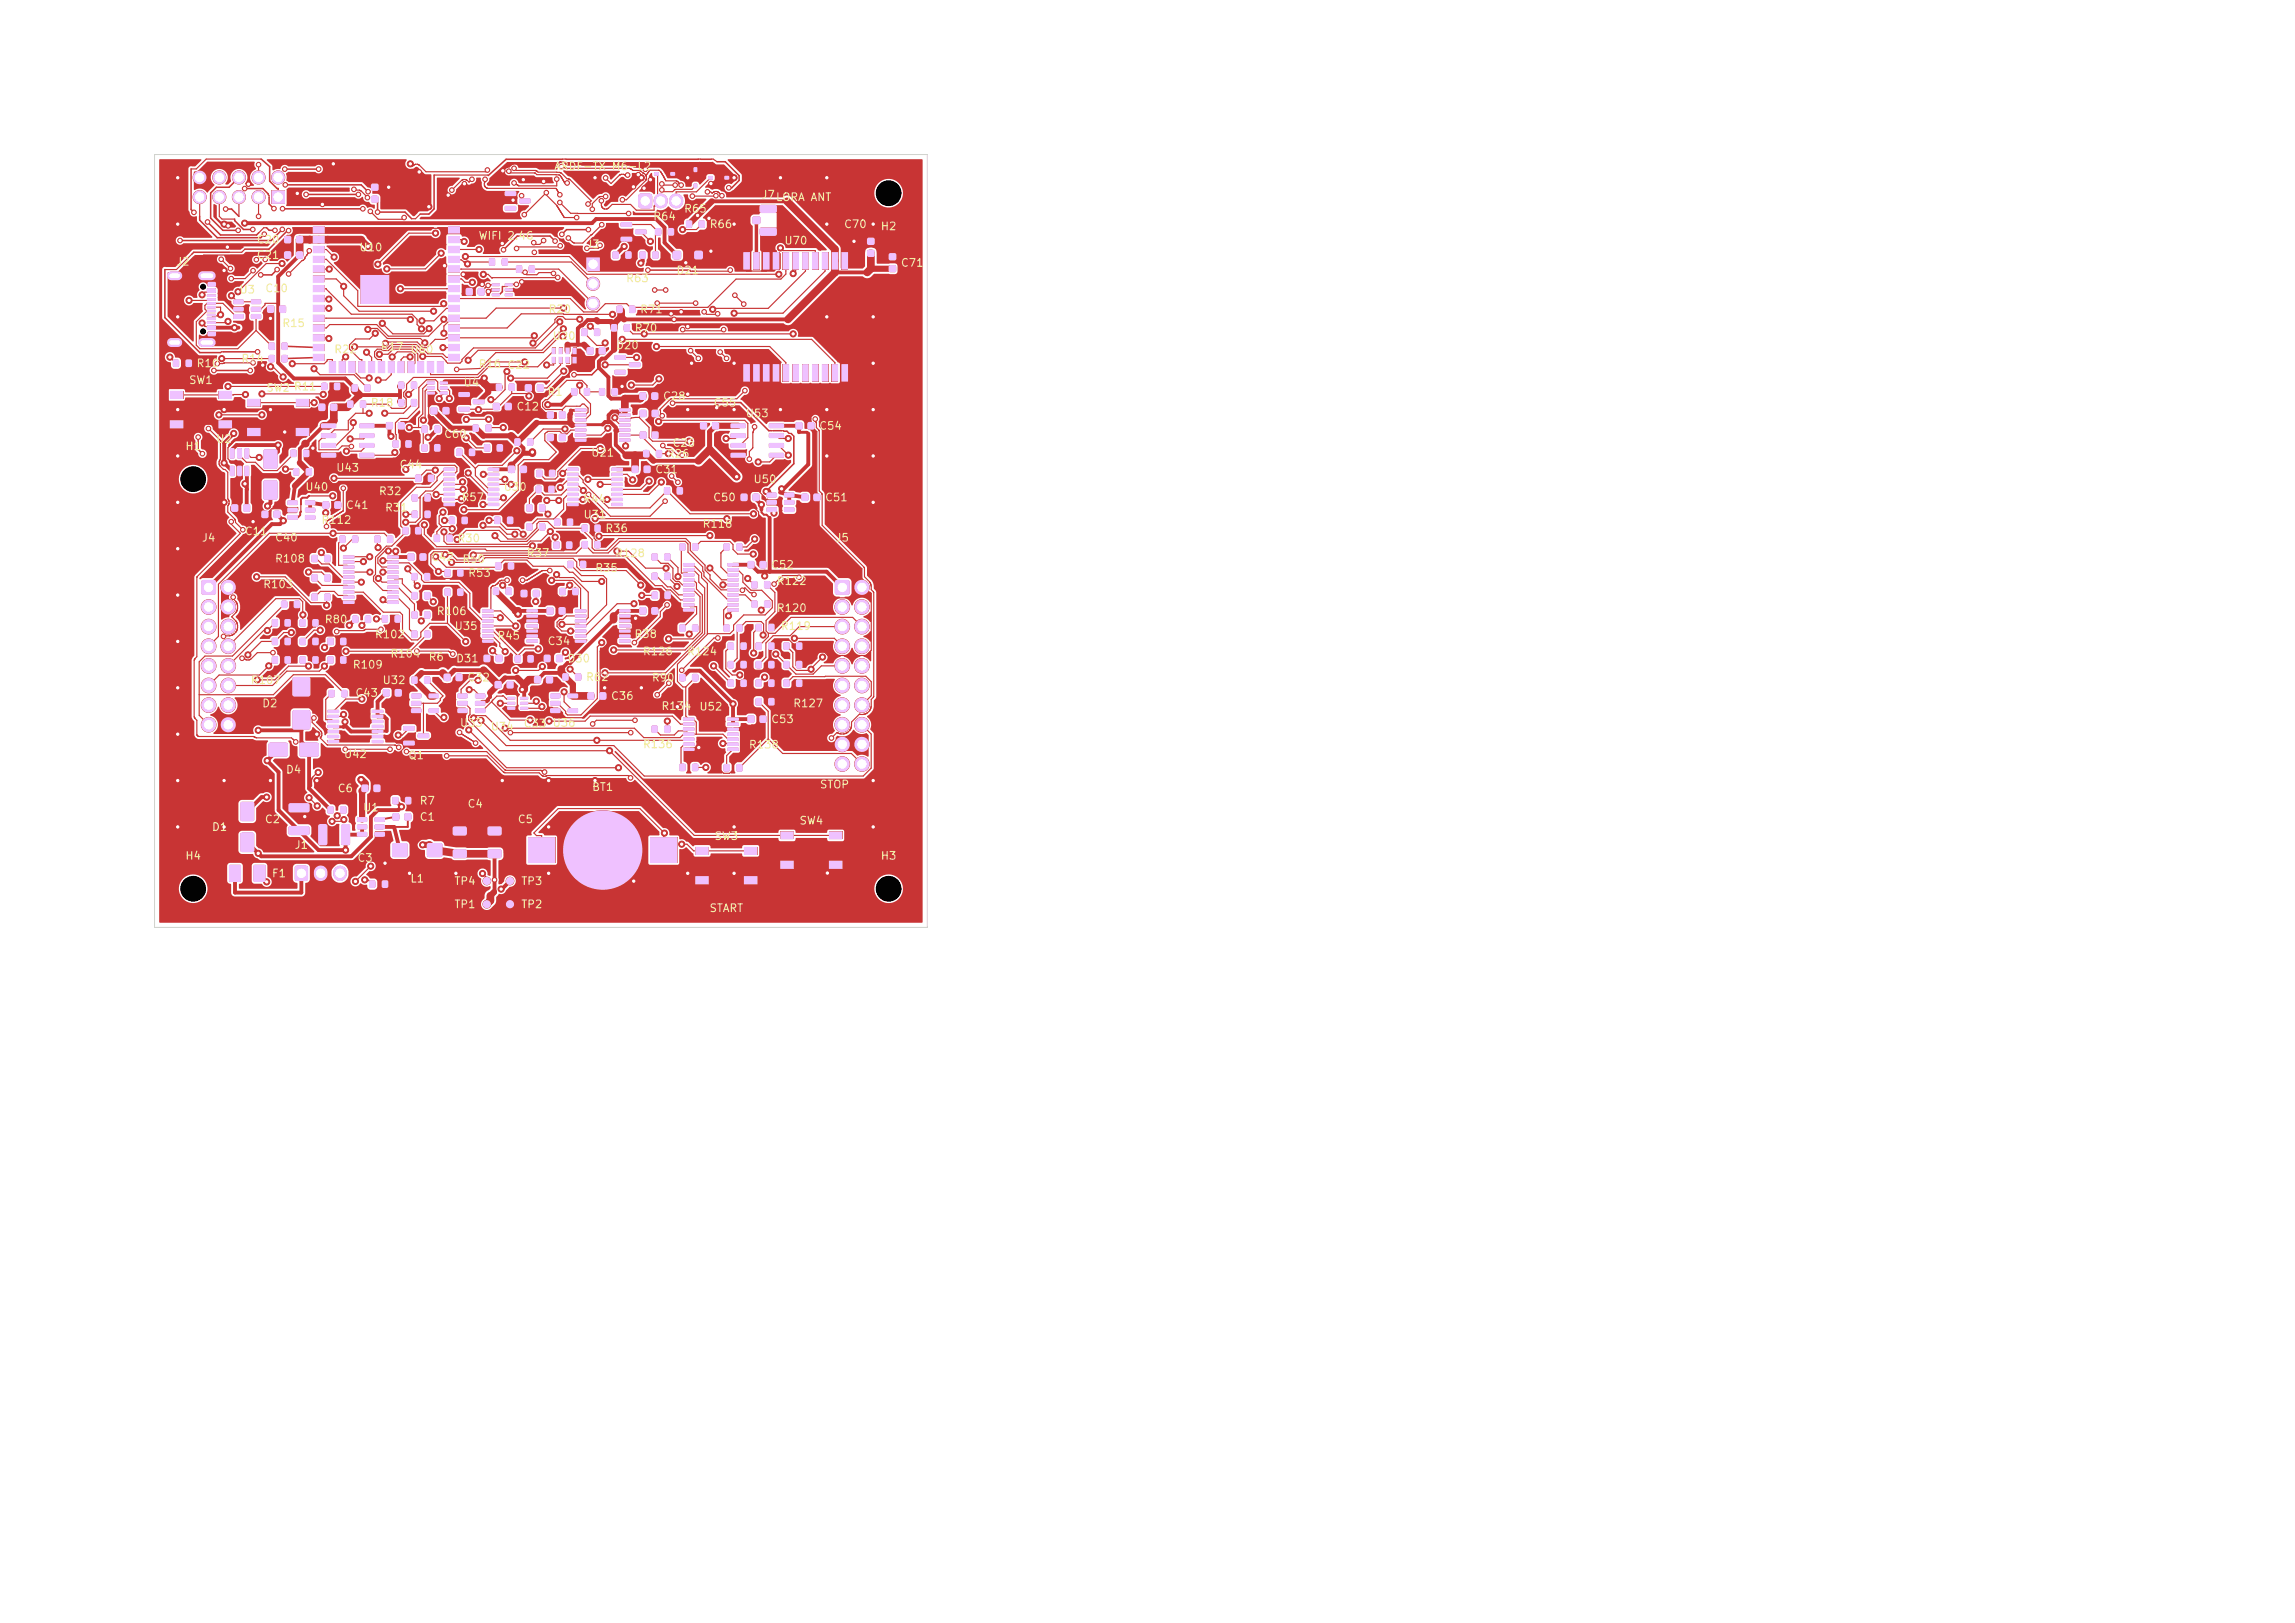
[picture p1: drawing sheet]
<svg xmlns="http://www.w3.org/2000/svg" width="297mm" height="210mm" viewBox="0 0 297 210" stroke-linecap="round" stroke-linejoin="round" font-family="sans-serif">
<defs><g id="words">
<g font-size="1" fill="#f2eda1">
<text x="71.6" y="22.3">ARDF-TX M6-L2</text>
<text x="84.4" y="28.8">R64</text>
<text x="88.4" y="27.8">R65</text>
<text x="91.8" y="29.8">R66</text>
<text x="98.5" y="25.9">J7</text>
<text x="100.3" y="26.3">LORA ANT</text>
<text x="109.1" y="29.8">C70</text>
<text x="22.7" y="34.6">J2</text>
<text x="33.1" y="31.8">C20</text>
<text x="33.1" y="33.8">C21</text>
<text x="46.4" y="32.8">U10</text>
<text x="61.9" y="31.3">WIFI 2.4G</text>
<text x="75.8" y="32.3">J3</text>
<text x="87.4" y="35.7">D21</text>
<text x="101.4" y="31.9">U70</text>
<text x="113.9" y="30">H2</text>
<text x="116.5" y="34.8">C71</text>
<text x="30.9" y="38.2">U3</text>
<text x="34.2" y="38.1">C10</text>
<text x="70.9" y="40.8">R20</text>
<text x="80.9" y="36.8">R63</text>
<text x="82.8" y="40.8">R71</text>
<text x="25.4" y="47.8">R10</text>
<text x="31.1" y="47.2">R14</text>
<text x="36.4" y="42.6">R15</text>
<text x="43.2" y="46">R22</text>
<text x="49.2" y="45.6">R17</text>
<text x="53" y="46">U60</text>
<text x="61.8" y="47.9">R16 C22</text>
<text x="71.4" y="44.2">U20</text>
<text x="79.6" y="45.4">D20</text>
<text x="82.1" y="43.2">R70</text>
<text x="24.4" y="49.9">SW1</text>
<text x="34.4" y="50.9">SW2 R11</text>
<text x="47.9" y="52.9">R18</text>
<text x="59.9" y="50.2">U4</text>
<text x="66.8" y="53.4">C12</text>
<text x="70.8" y="51.5">R1</text>
<text x="85.7" y="52">C28</text>
<text x="92.3" y="52.9">C55</text>
<text x="23.9" y="58.5">H1</text>
<text x="27.9" y="57.6">U2</text>
<text x="57.4" y="56.9">C60</text>
<text x="76.4" y="59.3">U21</text>
<text x="86.2" y="59.5">R26</text>
<text x="86.9" y="58.1">C26</text>
<text x="96.4" y="54.2">U53</text>
<text x="105.9" y="55.9">C54</text>
<text x="39.4" y="63.8">U40</text>
<text x="43.4" y="61.3">U43</text>
<text x="48.9" y="64.3">R32</text>
<text x="51.6" y="60.9">C44</text>
<text x="59.6" y="65.1">R57</text>
<text x="65.1" y="63.8">U30</text>
<text x="75.4" y="65.3">R44</text>
<text x="84.7" y="61.5">C31</text>
<text x="92.2" y="65.1">C50</text>
<text x="97.4" y="62.8">U50</text>
<text x="106.7" y="65.1">C51</text>
<text x="26" y="70.3">J4</text>
<text x="31.6" y="69.5">C11</text>
<text x="35.5" y="70.3">C40</text>
<text x="41.5" y="68">R112</text>
<text x="44.7" y="66.1">C41</text>
<text x="49.7" y="66.4">R31</text>
<text x="59.1" y="70.4">R30</text>
<text x="75.4" y="67.3">U31</text>
<text x="78.3" y="69.1">R36</text>
<text x="90.8" y="68.5">R118</text>
<text x="108" y="70.3">J5</text>
<text x="34" y="76.4">R103</text>
<text x="35.5" y="73">R108</text>
<text x="55.7" y="72.8">C42</text>
<text x="59.8" y="73.1">R50</text>
<text x="60.5" y="74.9">R53</text>
<text x="68.1" y="72.3">R37</text>
<text x="76.9" y="74.2">R35</text>
<text x="79.5" y="72.3">R128</text>
<text x="99.7" y="73.8">C52</text>
<text x="100.4" y="75.9">R122</text>
<text x="41.9" y="80.9">R80</text>
<text x="48.4" y="82.8">R102</text>
<text x="56.4" y="79.8">R106</text>
<text x="58.7" y="81.8">U35</text>
<text x="64.3" y="83">R45</text>
<text x="70.8" y="83.7">C34</text>
<text x="82" y="82.8">R38</text>
<text x="100.4" y="79.4">R120</text>
<text x="101" y="81.8">R119</text>
<text x="32.4" y="88.8">R107</text>
<text x="45.6" y="86.8">R109</text>
<text x="49.4" y="88.8">U32</text>
<text x="50.4" y="85.3">R104</text>
<text x="55.4" y="85.8">R6</text>
<text x="58.9" y="86">D31</text>
<text x="60.4" y="88.4">C32</text>
<text x="73.4" y="86">D30</text>
<text x="75.8" y="88.4">R62</text>
<text x="83.1" y="85">R126</text>
<text x="84.3" y="88.4">R90</text>
<text x="88.8" y="85">R124</text>
<text x="33.8" y="91.8">D2</text>
<text x="45.9" y="90.4">C43</text>
<text x="59.4" y="94.3">U33</text>
<text x="63.4" y="94.8">U34</text>
<text x="67.7" y="94.4">C33 U36</text>
<text x="79" y="90.8">C36</text>
<text x="85.5" y="92.1">R134</text>
<text x="90.4" y="92.2">U52</text>
<text x="99.7" y="93.8">C53</text>
<text x="102.6" y="91.8">R127</text>
<text x="36.9" y="100.3">D4</text>
<text x="44.4" y="98.3">U42</text>
<text x="52.8" y="98.5">Q1</text>
<text x="83.1" y="97.1">R136</text>
<text x="96.8" y="97.1">R138</text>
<text x="27.3" y="107.8">D1</text>
<text x="34.2" y="106.8">C2</text>
<text x="43.6" y="102.8">C6</text>
<text x="46.9" y="105.2">U1</text>
<text x="54.2" y="104.4">R7</text>
<text x="54.2" y="106.5">C1</text>
<text x="60.4" y="104.8">C4</text>
<text x="66.9" y="106.8">C5</text>
<text x="76.5" y="102.6">BT1</text>
<text x="103.4" y="106.9">SW4</text>
<text x="106" y="102.3">STOP</text>
<text x="23.9" y="111.5">H4</text>
<text x="35.1" y="113.8">F1</text>
<text x="38" y="110.1">J1</text>
<text x="46.2" y="111.8">C3</text>
<text x="92.4" y="108.9">SW3</text>
<text x="113.9" y="111.5">H3</text>
<text x="53" y="114.4">L1</text>
<text x="58.7" y="114.8">TP4</text>
<text x="58.7" y="117.8">TP1</text>
<text x="67.4" y="114.8">TP3</text>
<text x="67.4" y="117.8">TP2</text>
<text x="91.7" y="118.3">START</text>
</g>
</g></defs>
<g fill="#c83434">
<path d="M75.3 42.6h.7v.8h-.7z"/>
<path d="M76.9 42.6h.7v.8h-.7z"/>
<path d="M75.9 33.3h1.7v1.7h-1.7z"/>
</g>
<g fill="#c83434" stroke="#c83434" stroke-width=".13">
<circle cx="76.7" cy="36.7" r=".85"/>
<circle cx="76.7" cy="39.3" r=".85"/>
</g>
<g fill="#c83434">
<path d="M68.2 67.8h.7v.8h-.7z"/>
<path d="M69.8 67.8h.7v.8h-.7z"/>
<path d="M31.5 65.3h.2h.6l.1 .2-.1 .6-.2 .1-.6-.1v-.1z"/>
<path d="M30 65.3h.2h.6v.2v.6l-.2 .1-.6-.1-.1-.1z"/>
<path d="M103.8 63.9h.1h.6l.1 .2-.1 .7h-.1h-.6l-.1-.2z"/>
<path d="M105.3 63.9h.2h.6l.1 .2-.1 .7h-.2h-.6v-.2z"/>
<path d="M93.7 70.4h.7v.8h-.7z"/>
<path d="M95.3 70.4h.7v.8h-.7z"/>
<path d="M50 54.7l.2-.1 .6 .1 .1 .1-.1 .7-.2 .1-.6-.1-.1-.2z"/>
<path d="M51.6 54.7l.1-.1 .6 .1 .1 .1-.1 .7-.1 .1-.6-.1-.1-.2z"/>
</g>
<circle cx="63" cy="117" r=".5" fill="#c83434" stroke="#c83434" stroke-width=".13"/>
<g fill="#c83434">
<path d="M46.8 101.6l.2-.1 .6 .1 .1 .2-.1 .6-.2 .1-.6-.1v-.1z"/>
<path d="M48.4 101.6l.2-.1 .6 .1v.2v.6l-.2 .1-.6-.1-.1-.1z"/>
<path d="M37.9 92l.2-.1h1.8l.2 .1 .1 .2v2l-.1 .1-.2 .1h-1.8l-.2-.1v-.1v-2z"/>
<path d="M37.9 87.7l.2-.1h1.8l.2 .1 .1 .2v2l-.1 .1-.2 .1h-1.8l-.2-.1v-.1v-2z"/>
<path d="M65.8 60.3h.2h.6v.2v.6l-.2 .1-.6-.1-.1-.1z"/>
<path d="M67.4 60.3h.1h.6l.1 .2-.1 .6-.1 .1-.6-.1-.1-.1z"/>
<path d="M84.4 71.7h.7v.8h-.7z"/>
<path d="M86 71.7h.7v.8h-.7z"/>
<path d="M82.8 32.6h.7v.8h-.7z"/>
<path d="M84.5 32.6h.7v.8h-.7z"/>
<path d="M38.8 80.2h.7v.8h-.7z"/>
<path d="M40.5 80.2h.7v.8h-.7z"/>
<path d="M40.4 71.9h.7v.8h-.7z"/>
<path d="M42 71.9h.7v.8h-.7z"/>
<path d="M64.2 49.7h.7v.8h-.7z"/>
<path d="M65.9 49.7h.7v.8h-.7z"/>
<path d="M79.3 32.6h.7v.8h-.7z"/>
<path d="M81 32.6h.7v.8h-.7z"/>
<path d="M42.4 82.6h.7v.8h-.7z"/>
<path d="M44.1 82.6h.7v.8h-.7z"/>
<path d="M38.2 112.1l.2-.1 1.4 .1v.2v1.4v.2l-.2 .1-1.4-.1-.1-.2v-1.4z"/>
</g>
<path d="M41.5 112.9v.2M44 112.9v.2" fill="none" stroke="#c83434" stroke-width="1.7"/>
<g fill="#c83434">
<path d="M94.2 88h.7v.8h-.7z"/>
<path d="M95.9 88h.7v.8h-.7z"/>
<path d="M108.1 75.1h.2h1.4h.2l.1 .2v1.4l-.1 .2-.2 .1h-1.4l-.2-.1v-.2v-1.4z"/>
</g>
<g fill="#c83434" stroke="#c83434" stroke-width=".13">
<circle cx="111.5" cy="76" r=".95"/>
<circle cx="109" cy="78.5" r=".95"/>
<circle cx="111.5" cy="78.5" r=".95"/>
<circle cx="109" cy="81.1" r=".95"/>
<circle cx="111.5" cy="81.1" r=".95"/>
<circle cx="109" cy="83.6" r=".95"/>
<circle cx="111.5" cy="83.6" r=".95"/>
<circle cx="109" cy="86.2" r=".95"/>
<circle cx="111.5" cy="86.2" r=".95"/>
<circle cx="109" cy="88.7" r=".95"/>
<circle cx="111.5" cy="88.7" r=".95"/>
<circle cx="109" cy="91.2" r=".95"/>
<circle cx="111.5" cy="91.2" r=".95"/>
<circle cx="109" cy="93.8" r=".95"/>
<circle cx="111.5" cy="93.8" r=".95"/>
<circle cx="109" cy="96.3" r=".95"/>
<circle cx="111.5" cy="96.3" r=".95"/>
<circle cx="109" cy="98.9" r=".95"/>
<circle cx="111.5" cy="98.9" r=".95"/>
</g>
<g fill="#c83434">
<path d="M66.8 34.4h.7v.8h-.7z"/>
<path d="M68.5 34.4h.7v.8h-.7z"/>
<path d="M94.2 85.6h.7v.8h-.7z"/>
<path d="M95.9 85.6h.7v.8h-.7z"/>
<path d="M29.8 60.3h.4l.1 .1 .1 1.1-.1 .1h-.4l-.1-.1z"/>
<path d="M30.7 60.3h.4l.2 .1v1.1l-.1 .1h-.4l-.1-.1z"/>
<path d="M31.7 60.3h.4l.1 .1v1.1v.1h-.4l-.1-.1z"/>
<path d="M31.7 58h.4l.1 .1v1.1v.1h-.4l-.1-.1z"/>
<path d="M30.7 58h.4l.2 .1v1.1l-.1 .1h-.4l-.1-.1z"/>
<path d="M29.8 58h.4l.1 .1 .1 1.1-.1 .1h-.4l-.1-.1z"/>
<path d="M53.2 89.8h1.2l.1 .1v.4l-.1 .1-1.1-.1-.1-.1z"/>
<path d="M53.2 90.7h1.2l.1 .2v.3l-.1 .1h-1.1l-.1-.1z"/>
<path d="M53.2 91.7h1.2l.1 .1v.4l-.1 .1-1.1-.1-.1-.1z"/>
<path d="M55.5 91.7h1.2l.1 .1v.4l-.1 .1-1.1-.1-.1-.1z"/>
<path d="M55.5 89.8h1.2l.1 .1v.4l-.1 .1-1.1-.1-.1-.1z"/>
<path d="M84.7 22.3h.5v.4h-.5z"/>
<path d="M86.8 22.3h.5v.4h-.5z"/>
<path d="M62.6 84.8h.8v.8h-.8z"/>
<path d="M64.2 84.8h.8v.8h-.8z"/>
<path d="M64.1 88.2l.1-.1 .6 .1 .1 .2-.1 .6-.1 .1-.6-.1-.1-.1z"/>
<path d="M65.6 88.2l.2-.1 .6 .1 .1 .2-.1 .6-.2 .1-.6-.1v-.1z"/>
<path d="M88.4 92.9h1.4l.1 .3h-1.4z"/>
<path d="M88.4 93.5h1.4l.1 .3-1.4 .1z"/>
<path d="M88.4 94.2h1.4l.1 .3h-1.4z"/>
<path d="M88.4 94.8h1.4l.1 .3-1.4 .1z"/>
<path d="M88.4 95.5h1.4l.1 .3h-1.4z"/>
<path d="M88.4 96.1h1.4l.1 .3-1.4 .1z"/>
<path d="M88.4 96.8h1.4l.1 .3h-1.4z"/>
<path d="M94.2 96.8h1.3l.1 .3h-1.4z"/>
<path d="M94.2 96.1h1.3l.1 .3-1.4 .1z"/>
<path d="M94.2 95.5h1.3l.1 .3h-1.4z"/>
<path d="M94.2 94.8h1.3l.1 .3-1.4 .1z"/>
<path d="M94.2 94.2h1.3l.1 .3h-1.4z"/>
<path d="M94.2 93.5h1.3l.1 .3-1.4 .1z"/>
<path d="M94.2 92.9h1.3l.1 .3h-1.4z"/>
<path d="M52.1 68.3h.7v.8h-.7z"/>
<path d="M53.8 68.3h.7v.8h-.7z"/>
<path d="M71.7 70.1h.7v.9h-.7z"/>
<path d="M73.3 70.1h.7v.9h-.7z"/>
<path d="M41.6 54.8h1.8l.1 .1v.4l-.1 .1h-1.8l-.1-.2z"/>
<path d="M41.6 56.1h1.8l.1 .1v.4l-.1 .1h-1.8l-.1-.2z"/>
<path d="M41.6 57.4l1.8-.1 .1 .2v.3l-.1 .1h-1.8l-.1-.1z"/>
<path d="M41.6 58.6h1.8l.1 .2v.3l-.1 .1h-1.8l-.1-.1z"/>
<path d="M46.5 58.6h1.9v.2v.3l-.1 .1h-1.7l-.1-.1z"/>
<path d="M46.5 57.4l1.9-.1v.2v.3l-.1 .1h-1.7l-.1-.1z"/>
<path d="M46.5 56.1h1.9v.1v.4l-.1 .1h-1.7l-.1-.2z"/>
<path d="M46.5 54.8h1.9v.1v.4l-.1 .1h-1.7l-.1-.2z"/>
<path d="M48.1 25.4l.1-.1 .7 .1 .1 .2-.1 .6h-.1h-.7l-.1-.2z"/>
<path d="M48.1 23.8h.1h.7l.1 .2-.1 .6-.1 .1-.7-.1-.1-.1z"/>
<path d="M53.3 64h.7v.8h-.7z"/>
<path d="M55 64h.7v.8h-.7z"/>
<path d="M101.4 85.6h.7v.8h-.7z"/>
<path d="M103.1 85.6h.7v.8h-.7z"/>
<path d="M50.8 109.2l.2-.1h1.5l.2 .1v.2v1.4l-.2 .1h-1.5l-.2-.1-.1-.1z"/>
<path d="M55.3 109.2l.2-.1h1.5l.2 .1v.2v1.4l-.2 .1h-1.5l-.2-.1-.1-.1z"/>
<path d="M54.6 55.1h.7v.9h-.7z"/>
<path d="M56.2 55.1h.7v.9h-.7z"/>
<path d="M30.2 38.8h1.2l.1 .1v.4l-.1 .1-1.1-.1-.1-.1z"/>
<path d="M30.2 39.7h1.2l.1 .2v.3l-.1 .1h-1.1l-.1-.1z"/>
<path d="M30.2 40.7h1.2l.1 .1v.4l-.1 .1-1.1-.1-.1-.1z"/>
<path d="M32.5 40.7h1.2l.1 .1v.4l-.2 .1-1-.1-.1-.1z"/>
<path d="M32.5 39.7h1.2l.1 .2v.3l-.2 .1h-1l-.1-.1z"/>
<path d="M32.5 38.8h1.2l.1 .1v.4l-.2 .1-1-.1-.1-.1z"/>
<path d="M26.1 75.1h.2h1.4h.2v.2v1.4v.2l-.2 .1h-1.4l-.2-.1-.1-.2v-1.4z"/>
</g>
<g fill="#c83434" stroke="#c83434" stroke-width=".13">
<circle cx="29.5" cy="76" r=".95"/>
<circle cx="27" cy="78.5" r=".95"/>
<circle cx="29.5" cy="78.5" r=".95"/>
<circle cx="27" cy="81.1" r=".95"/>
<circle cx="29.5" cy="81.1" r=".95"/>
<circle cx="27" cy="83.6" r=".95"/>
<circle cx="29.5" cy="83.6" r=".95"/>
<circle cx="27" cy="86.2" r=".95"/>
<circle cx="29.5" cy="86.2" r=".95"/>
<circle cx="27" cy="88.7" r=".95"/>
<circle cx="29.5" cy="88.7" r=".95"/>
<circle cx="27" cy="91.2" r=".95"/>
<circle cx="29.5" cy="91.2" r=".95"/>
<circle cx="27" cy="93.8" r=".95"/>
<circle cx="29.5" cy="93.8" r=".95"/>
</g>
<g fill="#c83434">
<path d="M97.5 63.9h.1h.6l.1 .2-.1 .7h-.1h-.6l-.1-.2z"/>
<path d="M95.9 63.9h.2h.6v.2v.7h-.2h-.6l-.1-.2z"/>
<path d="M79.1 42h.7v.8h-.7z"/>
<path d="M80.8 42h.7v.8h-.7z"/>
<path d="M65.4 24.8h1.3l.1 .1v.4l-.1 .1-1.3-.1-.1-.1z"/>
<path d="M65.4 26.7h1.3l.1 .1v.4l-.1 .1-1.3-.1-.1-.1z"/>
<path d="M67.2 25.7h1.4l.1 .2v.3l-.2 .1h-1.2l-.1-.1z"/>
<path d="M31.2 107.8h.1h1.5l.1 .2v2l-.1 .2-.1 .1-1.5-.1-.1-.2v-2z"/>
<path d="M31.2 103.8h.1h1.5l.1 .2v2l-.1 .2-.1 .1-1.5-.1-.1-.2v-2z"/>
<path d="M83.3 58.3h.7v.8h-.7z"/>
<path d="M84.9 58.3h.7v.8h-.7z"/>
<path d="M61.9 37.3h.2h.6v.2v.7h-.2h-.6l-.1-.2z"/>
<path d="M60.3 37.3h.2h.6l.1 .2-.1 .7h-.2h-.6v-.2z"/>
<path d="M77.6 50.3h.7v.8h-.7z"/>
<path d="M79.2 50.3h.7v.8h-.7z"/>
<path d="M94.2 83.2h.7v.8h-.7z"/>
<path d="M95.9 83.2h.7v.8h-.7z"/>
<path d="M88 80.9h.7v.8h-.7z"/>
<path d="M89.6 80.9h.7v.8h-.7z"/>
<path d="M70.8 78.6h.2h.6v.2v.7h-.2h-.6l-.1-.2z"/>
<path d="M72.4 78.6h.1h.6l.1 .2-.1 .7h-.1h-.6l-.1-.2z"/>
<path d="M69.5 49.8l.2-.1 .6 .1 .1 .2-.1 .6-.2 .1-.6-.1v-.1z"/>
<path d="M68 49.8l.1-.1 .7 .1v.2v.6l-.2 .1-.6-.1-.1-.1z"/>
<path d="M74.4 52.9h1.4l.1 .3h-1.4z"/>
<path d="M74.4 53.5h1.4l.1 .3-1.4 .1z"/>
<path d="M74.4 54.2h1.4l.1 .3h-1.4z"/>
<path d="M74.4 54.8h1.4l.1 .3-1.4 .1z"/>
<path d="M74.4 55.5h1.4l.1 .3h-1.4z"/>
<path d="M74.4 56.1h1.4l.1 .3-1.4 .1z"/>
<path d="M74.4 56.8h1.4l.1 .3h-1.4z"/>
<path d="M80.2 56.8h1.3l.1 .3h-1.4z"/>
<path d="M80.2 56.1h1.3l.1 .3-1.4 .1z"/>
<path d="M80.2 55.5h1.3l.1 .3h-1.4z"/>
<path d="M80.2 54.8h1.3l.1 .3-1.4 .1z"/>
<path d="M80.2 54.2h1.3l.1 .3h-1.4z"/>
<path d="M80.2 53.5h1.3l.1 .3-1.4 .1z"/>
<path d="M80.2 52.9h1.3l.1 .3h-1.4z"/>
<path d="M59.1 58.1h.7v.8h-.7z"/>
<path d="M60.7 58.1h.7v.8h-.7z"/>
<path d="M63.8 52.2l.2-.1 .6 .1 .1 .2-.1 .6-.2 .1-.6-.1v-.1z"/>
<path d="M65.4 52.2l.1-.1 .7 .1v.2v.6l-.2 .1-.6-.1-.1-.1z"/>
<path d="M63.7 36.7h.9l.1 .3h-1z"/>
<path d="M63.7 37.4l.9-.1 .1 .3-1 .1z"/>
<path d="M63.7 38h.9l.1 .3h-1z"/>
<path d="M65.4 38h.9v.3h-.9z"/>
<path d="M65.4 37.4l.9-.1v.3l-.9 .1z"/>
<path d="M65.4 36.7h.9v.3h-.9z"/>
<path d="M57.4 60.6l1.4-.1 .1 .4h-1.4z"/>
<path d="M57.4 61.2h1.4l.1 .3-1.4 .1z"/>
<path d="M57.4 61.9l1.4-.1 .1 .4h-1.4z"/>
<path d="M57.4 62.5h1.4l.1 .3-1.4 .1z"/>
<path d="M57.4 63.2l1.4-.1 .1 .4h-1.4z"/>
<path d="M57.4 63.8h1.4l.1 .3-1.4 .1z"/>
<path d="M57.4 64.5l1.4-.1 .1 .4h-1.4z"/>
<path d="M57.4 65.1h1.4l.1 .3-1.4 .1z"/>
<path d="M63.2 65.1h1.3l.1 .3-1.4 .1z"/>
<path d="M63.2 64.5l1.3-.1 .1 .4h-1.4z"/>
<path d="M63.2 63.8h1.3l.1 .3-1.4 .1z"/>
<path d="M63.2 63.2l1.3-.1 .1 .4h-1.4z"/>
<path d="M63.2 62.5h1.3l.1 .3-1.4 .1z"/>
<path d="M63.2 61.9l1.3-.1 .1 .4h-1.4z"/>
<path d="M63.2 61.2h1.3l.1 .3-1.4 .1z"/>
<path d="M63.2 60.6l1.3-.1 .1 .4h-1.4z"/>
<path d="M50.8 103.2h.7v.8h-.7z"/>
<path d="M52.5 103.2h.7v.8h-.7z"/>
<path d="M66.7 84.8h.7v.9h-.7z"/>
<path d="M68.3 84.8h.7v.9h-.7z"/>
<path d="M38.8 82.6h.7v.8h-.7z"/>
<path d="M40.5 82.6h.7v.8h-.7z"/>
<path d="M96.8 92.6h.2h.6v.2v.7h-.2h-.6l-.1-.2z"/>
<path d="M98.4 92.6h.1h.6l.1 .2-.1 .7h-.1h-.6l-.1-.2z"/>
<path d="M72.8 87.2h.7v.8h-.7z"/>
<path d="M74.5 87.2h.7v.8h-.7z"/>
<path d="M74.4 78.9h1.4l.1 .3h-1.4z"/>
<path d="M74.4 79.5h1.4l.1 .3-1.4 .1z"/>
<path d="M74.4 80.2h1.4l.1 .3h-1.4z"/>
<path d="M74.4 80.8h1.4l.1 .3-1.4 .1z"/>
<path d="M74.4 81.5h1.4l.1 .3h-1.4z"/>
<path d="M74.4 82.1h1.4l.1 .3-1.4 .1z"/>
<path d="M74.4 82.8h1.4l.1 .3h-1.4z"/>
<path d="M80.2 82.8h1.3l.1 .3h-1.4z"/>
<path d="M80.2 82.1h1.3l.1 .3-1.4 .1z"/>
<path d="M80.2 81.5h1.3l.1 .3h-1.4z"/>
<path d="M80.2 80.8h1.3l.1 .3-1.4 .1z"/>
<path d="M80.2 80.2h1.3l.1 .3h-1.4z"/>
<path d="M80.2 79.5h1.3l.1 .3-1.4 .1z"/>
<path d="M80.2 78.9h1.3l.1 .3h-1.4z"/>
<path d="M35.2 80.2h.7v.8h-.7z"/>
<path d="M36.9 80.2h.7v.8h-.7z"/>
<path d="M76.1 89.6h.1h.6l.1 .2-.1 .7h-.1h-.6l-.1-.2z"/>
<path d="M77.6 89.6h.2h.6l.1 .2-.1 .7h-.2h-.6v-.2z"/>
<path d="M71.4 46.2h.5v.8h-.5z"/>
<path d="M72.3 46.2h.5v.8h-.5z"/>
<path d="M73.2 46.2h.5v.8h-.5z"/>
<path d="M74.1 46.2h.5v.8h-.5z"/>
<path d="M74.1 45h.5v.8h-.5z"/>
<path d="M73.2 45h.5v.8h-.5z"/>
<path d="M72.3 45h.5v.8h-.5z"/>
<path d="M71.4 45h.5v.8h-.5z"/>
<path d="M75.3 70.1h.7v.8h-.7z"/>
<path d="M77 70.1h.7v.8h-.7z"/>
<path d="M97.8 90.4h.7v.8h-.7z"/>
<path d="M99.5 90.4h.7v.8h-.7z"/>
<path d="M62.7 57.5h.7v.9h-.7z"/>
<path d="M64.3 57.5h.7v.9h-.7z"/>
<path d="M44.2 106.7h.8l.3 .1v2.3l-.2 .2-.7 .1-.2-.2v-2.3z"/>
<path d="M41.3 106.7h.8l.2 .1v2.3l-.1 .2-.8 .1-.2-.2v-2.3z"/>
<path d="M35.2 85h.7v.8h-.7z"/>
<path d="M36.9 85h.7v.8h-.7z"/>
<path d="M61.2 55h.7v.8h-.7z"/>
<path d="M62.9 55h.7v.8h-.7z"/>
<path d="M90 109.6h1.7v1h-1.7z"/>
<path d="M96.3 109.6h1.7v1h-1.7z"/>
<path d="M90 113.4h1.7v1h-1.7z"/>
<path d="M96.3 113.4h1.7v1h-1.7z"/>
<path d="M56.2 69.2h.7v.9h-.7z"/>
<path d="M57.8 69.2h.7v.9h-.7z"/>
<path d="M92.2 54.7l.2-.1 .6 .1 .1 .1-.1 .7-.2 .1-.6-.1-.1-.2z"/>
<path d="M90.7 54.7l.1-.1 .6 .1 .1 .1-.1 .7-.1 .1-.6-.1-.1-.2z"/>
<path d="M86 63.1h.7v.8h-.7z"/>
<path d="M87.6 63.1h.7v.8h-.7z"/>
<path d="M34.8 96.2l.2-.1h2l.2 .1v.2v1.4l-.2 .1h-2l-.2-.1-.1-.1z"/>
<path d="M38.8 96.2l.2-.1h2l.2 .1v.2v1.4l-.2 .1h-2l-.2-.1-.1-.1z"/>
<path d="M53.3 79.2h.7v.8h-.7z"/>
<path d="M54.9 79.2h.7v.8h-.7z"/>
<path d="M53.3 66.1h.7v.9h-.7z"/>
<path d="M55 66.1h.7v.9h-.7z"/>
<path d="M75.3 67.9h.7v.9h-.7z"/>
<path d="M77 67.9h.7v.9h-.7z"/>
<path d="M80.4 28.8h1.3l.1 .1v.4l-.1 .1-1.3-.1-.1-.1z"/>
<path d="M80.4 30.7h1.3l.1 .1v.4l-.1 .1-1.3-.1-.1-.1z"/>
<path d="M82.2 29.7h1.4l.1 .2v.3l-.2 .1h-1.2l-.1-.1z"/>
<path d="M112.3 32.4l.1-.1 .7 .1 .1 .2-.1 .6h-.2h-.6l-.1-.2z"/>
<path d="M112.3 30.8h.1h.7l.1 .2-.1 .6-.2 .1-.6-.1-.1-.1z"/>
<path d="M42.4 91.9h1.4l.1 .3h-1.4z"/>
<path d="M42.4 92.5h1.4l.1 .3-1.4 .1z"/>
<path d="M42.4 93.2h1.4l.1 .3h-1.4z"/>
<path d="M42.4 93.8h1.4l.1 .3-1.4 .1z"/>
<path d="M42.4 94.5h1.4l.1 .3h-1.4z"/>
<path d="M42.4 95.1h1.4l.1 .3-1.4 .1z"/>
<path d="M42.4 95.8h1.4l.1 .3h-1.4z"/>
<path d="M48.2 95.8h1.3l.1 .3h-1.4z"/>
<path d="M48.2 95.1h1.3l.1 .3-1.4 .1z"/>
<path d="M48.2 94.5h1.3l.1 .3h-1.4z"/>
<path d="M48.2 93.8h1.3l.1 .3-1.4 .1z"/>
<path d="M48.2 93.2h1.3l.1 .3h-1.4z"/>
<path d="M48.2 92.5h1.3l.1 .3-1.4 .1z"/>
<path d="M48.2 91.9h1.3l.1 .3h-1.4z"/>
<path d="M45.6 49.8h.6v.8h-.6z"/>
<path d="M47.2 49.8h.7v.8h-.7z"/>
<path d="M52.2 94h1.4l.1 .1v.4l-.2 .1-1.2-.1-.1-.1z"/>
<path d="M52.2 95.9h1.4l.1 .1v.4l-.2 .1-1.2-.1-.1-.1z"/>
<path d="M54.1 94.9h1.3l.1 .2v.3l-.1 .1h-1.2l-.1-.1z"/>
<path d="M69.4 62.9h.7v.8h-.7z"/>
<path d="M71 62.9h.7v.8h-.7z"/>
<path d="M64 66.9h.7v.8h-.7z"/>
<path d="M65.7 66.9h.7v.8h-.7z"/>
<path d="M53.8 61.5h.7v.8h-.7z"/>
<path d="M55.4 61.5h.7v.8h-.7z"/>
<path d="M37.4 107l.2-.1h2.3l.1 .3v.7l-.2 .2-2.3-.1-.2-.2z"/>
<path d="M37.4 104h.2h2.3l.1 .2v.7l-.2 .2h-2.3l-.2-.2z"/>
<path d="M51.6 49.4h.7v.9h-.7z"/>
<path d="M53.2 49.4h.7v.9h-.7z"/>
<path d="M53.3 87.6h.7v.8h-.7z"/>
<path d="M54.9 87.6h.7v.8h-.7z"/>
<path d="M41.6 49.6h.7v.8h-.7z"/>
<path d="M43.3 49.6h.7v.8h-.7z"/>
<path d="M53.3 74.2h.7v.8h-.7z"/>
<path d="M54.9 74.2h.7v.8h-.7z"/>
<path d="M62.4 78.9h1.4l.1 .3h-1.4z"/>
<path d="M62.4 79.5h1.4l.1 .3-1.4 .1z"/>
<path d="M62.4 80.2h1.4l.1 .3h-1.4z"/>
<path d="M62.4 80.8h1.4l.1 .3-1.4 .1z"/>
<path d="M62.4 81.5h1.4l.1 .3h-1.4z"/>
<path d="M62.4 82.1h1.4l.1 .3-1.4 .1z"/>
<path d="M62.4 82.8h1.4l.1 .3h-1.4z"/>
<path d="M68.2 82.8h1.3l.1 .3h-1.4z"/>
<path d="M68.2 82.1h1.3l.1 .3-1.4 .1z"/>
<path d="M68.2 81.5h1.3l.1 .3h-1.4z"/>
<path d="M68.2 80.8h1.3l.1 .3-1.4 .1z"/>
<path d="M68.2 80.2h1.3l.1 .3h-1.4z"/>
<path d="M68.2 79.5h1.3l.1 .3-1.4 .1z"/>
<path d="M68.2 78.9h1.3l.1 .3h-1.4z"/>
<path d="M69.2 87.5h.1h.6l.1 .2-.1 .7h-.1h-.6l-.1-.2z"/>
<path d="M70.7 87.5h.2h.6l.1 .2-.1 .7h-.2h-.6v-.2z"/>
<path d="M97.3 75.3h.7v.8h-.7z"/>
<path d="M98.9 75.3h.7v.8h-.7z"/>
<path d="M79.8 39.6h.7v.8h-.7z"/>
<path d="M81.5 39.6h.7v.8h-.7z"/>
<path d="M42.4 85h.7v.8h-.7z"/>
<path d="M44.1 85h.7v.8h-.7z"/>
<path d="M96.8 72.7l.2-.1 .6 .1v.1v.7l-.2 .1-.6-.1-.1-.2z"/>
<path d="M98.4 72.7l.1-.1 .6 .1 .1 .1-.1 .7-.1 .1-.6-.1-.1-.2z"/>
<path d="M101 107.6h1.7v1h-1.7z"/>
<path d="M107.3 107.6h1.7v1h-1.7z"/>
<path d="M101 111.4h1.7v1h-1.7z"/>
<path d="M107.3 111.4h1.7v1h-1.7z"/>
<path d="M66.6 56.8h.7v.8h-.7z"/>
<path d="M68.3 56.8h.7v.8h-.7z"/>
<path d="M82.8 78.6h.2h.6v.2v.7h-.2h-.6l-.1-.2z"/>
<path d="M84.4 78.6h.1h.6l.1 .2-.1 .7h-.1h-.6l-.1-.2z"/>
<path d="M29.7 111.9h1.3l.2 .1v1.9l-.1 .2h-1.3l-.1-.1z"/>
<path d="M32.9 111.9h1.3l.1 .1v1.9v.2h-1.3l-.2-.1z"/>
<path d="M115.1 34.4l.1-.1 .7 .1 .1 .2-.1 .6h-.1h-.7l-.1-.2z"/>
<path d="M115.1 32.8h.1h.7l.1 .2-.1 .6-.1 .1-.7-.1-.1-.1z"/>
<path d="M81.8 60.3h.2h.6v.2v.6l-.2 .1-.6-.1-.1-.1z"/>
<path d="M83.4 60.3h.1h.6l.1 .2-.1 .6-.1 .1-.6-.1-.1-.1z"/>
<path d="M73.4 60.6l1.4-.1 .1 .4h-1.4z"/>
<path d="M73.4 61.2h1.4l.1 .3-1.4 .1z"/>
<path d="M73.4 61.9l1.4-.1 .1 .4h-1.4z"/>
<path d="M73.4 62.5h1.4l.1 .3-1.4 .1z"/>
<path d="M73.4 63.2l1.4-.1 .1 .4h-1.4z"/>
<path d="M73.4 63.8h1.4l.1 .3-1.4 .1z"/>
<path d="M73.4 64.5l1.4-.1 .1 .4h-1.4z"/>
<path d="M73.4 65.1h1.4l.1 .3-1.4 .1z"/>
<path d="M79.2 65.1h1.3l.1 .3-1.4 .1z"/>
<path d="M79.2 64.5l1.3-.1 .1 .4h-1.4z"/>
<path d="M79.2 63.8h1.3l.1 .3-1.4 .1z"/>
<path d="M79.2 63.2l1.3-.1 .1 .4h-1.4z"/>
<path d="M79.2 62.5h1.3l.1 .3-1.4 .1z"/>
<path d="M79.2 61.9l1.3-.1 .1 .4h-1.4z"/>
<path d="M79.2 61.2h1.3l.1 .3-1.4 .1z"/>
<path d="M79.2 60.6l1.3-.1 .1 .4h-1.4z"/>
<path d="M69.5 60.8h.6v.9h-.6z"/>
<path d="M71.1 60.8h.7v.9h-.7z"/>
<path d="M97.8 83.2h.7v.8h-.7z"/>
<path d="M99.5 83.2h.7v.8h-.7z"/>
<path d="M44.4 71.9h1.4l.1 .3-1.4 .1z"/>
<path d="M44.4 72.6l1.4-.1 .1 .4h-1.4z"/>
<path d="M44.4 73.2h1.4l.1 .3-1.4 .1z"/>
<path d="M44.4 73.9l1.4-.1 .1 .4h-1.4z"/>
<path d="M44.4 74.5h1.4l.1 .3-1.4 .1z"/>
<path d="M44.4 75.2l1.4-.1 .1 .4h-1.4z"/>
<path d="M44.4 75.8h1.4l.1 .3-1.4 .1z"/>
<path d="M44.4 76.5l1.4-.1 .1 .4h-1.4z"/>
<path d="M44.4 77.1h1.4l.1 .3-1.4 .1z"/>
<path d="M44.4 77.8l1.4-.1 .1 .4h-1.4z"/>
<path d="M50.2 77.8l1.3-.1 .1 .4h-1.4z"/>
<path d="M50.2 77.1h1.3l.1 .3-1.4 .1z"/>
<path d="M50.2 76.5l1.3-.1 .1 .4h-1.4z"/>
<path d="M50.2 75.8h1.3l.1 .3-1.4 .1z"/>
<path d="M50.2 75.2l1.3-.1 .1 .4h-1.4z"/>
<path d="M50.2 74.5h1.3l.1 .3-1.4 .1z"/>
<path d="M50.2 73.9l1.3-.1 .1 .4h-1.4z"/>
<path d="M50.2 73.2h1.3l.1 .3-1.4 .1z"/>
<path d="M50.2 72.6l1.3-.1 .1 .4h-1.4z"/>
<path d="M50.2 71.9h1.3l.1 .3-1.4 .1z"/>
</g>
<circle cx="66" cy="117" r=".5" fill="#c83434" stroke="#c83434" stroke-width=".13"/>
<g fill="#c83434">
<path d="M50.8 105.3l.2-.1 .6 .1 .1 .2-.1 .6-.1 .1-.7-.1v-.1z"/>
<path d="M52.4 105.3l.1-.1 .7 .1v.2v.6l-.2 .1-.6-.1-.1-.1z"/>
<path d="M37.2 64.8h1.2l.1 .1v.4l-.1 .1-1.1-.1-.1-.1z"/>
<path d="M37.2 65.7h1.2l.1 .2v.3l-.1 .1h-1.1l-.1-.1z"/>
<path d="M37.2 66.7h1.2l.1 .1v.4l-.1 .1-1.1-.1-.1-.1z"/>
<path d="M39.5 66.7h1.2l.1 .1v.4l-.2 .1-1-.1-.1-.1z"/>
<path d="M39.5 65.7h1.2l.1 .2v.3l-.2 .1h-1l-.1-.1z"/>
<path d="M39.5 64.8h1.2l.1 .1v.4l-.2 .1-1-.1-.1-.1z"/>
<path d="M57.5 87.2h.1h.6l.1 .2-.1 .7h-.1h-.6l-.1-.2z"/>
<path d="M59 87.2h.2h.6l.1 .2-.1 .7h-.2h-.6v-.2z"/>
<path d="M89.8 23.8h.4v.5h-.4z"/>
<path d="M89.8 21.7h.4v.5h-.4z"/>
<path d="M97.4 28.1l.2-.1 .7 .1 .1 .2-.1 .6-.1 .1-.8-.1v-.1z"/>
<path d="M98.4 26.6l.2-.1h1.8l.1 .3v.6l-.2 .2-1.8-.1-.2-.2z"/>
<path d="M98.4 29.5h.2h1.8l.1 .2v.6l-.2 .2h-1.8l-.2-.2z"/>
</g>
<circle cx="66" cy="114" r=".5" fill="#c83434" stroke="#c83434" stroke-width=".13"/>
<g fill="#c83434">
<path d="M38 60.6h.7v.9h-.7z"/>
<path d="M39.6 60.6h.7v.9h-.7z"/>
<path d="M47.8 114h.7v.8h-.7z"/>
<path d="M49.5 114h.7v.8h-.7z"/>
<path d="M63.8 76.1h.7v.8h-.7z"/>
<path d="M65.5 76.1h.7v.8h-.7z"/>
<path d="M71.2 89.8h1.2l.1 .1v.4l-.1 .1-1.1-.1-.1-.1z"/>
<path d="M71.2 90.7h1.2l.1 .2v.3l-.1 .1h-1.1l-.1-.1z"/>
<path d="M71.2 91.7h1.2l.1 .1v.4l-.1 .1-1.1-.1-.1-.1z"/>
<path d="M73.5 91.7h1.2l.1 .1v.4l-.2 .1-1-.1-.1-.1z"/>
<path d="M73.5 89.8h1.2l.1 .1v.4l-.2 .1-1-.1-.1-.1z"/>
<path d="M55.8 52.7h.1h.6l.1 .2-.1 .7h-.1h-.6l-.1-.2z"/>
<path d="M57.3 52.7h.2h.6l.1 .2-.1 .7h-.2h-.6v-.2z"/>
<path d="M103 54.7l.2-.1 .6 .1 .1 .1-.1 .7-.2 .1-.6-.1-.1-.2z"/>
<path d="M104.6 54.7l.1-.1 .6 .1 .1 .1-.1 .7-.1 .1-.6-.1-.1-.2z"/>
<path d="M72.5 76.1h.7v.9h-.7z"/>
<path d="M74.1 76.1h.7v.9h-.7z"/>
<path d="M55.3 49.4h.9l.1 .3h-1z"/>
<path d="M55.3 50.1l.9-.1 .1 .3-1 .1z"/>
<path d="M55.3 50.7h.9l.1 .3h-1z"/>
<path d="M57 50.7h.9v.3h-.9z"/>
<path d="M57 50.1l.9-.1v.3l-.9 .1z"/>
<path d="M57 49.4h.9v.3h-.9z"/>
<path d="M79.6 46h1.3l.1 .1v.4l-.2 .1-1.2-.1-.1-.1z"/>
<path d="M79.6 47.9h1.3l.1 .1v.4l-.2 .1-1.2-.1-.1-.1z"/>
<path d="M81.4 46.9h1.4l.1 .2v.3l-.2 .1h-1.2l-.1-.1z"/>
<path d="M99.2 63.8h1.2l.1 .1v.4l-.1 .1-1.1-.1-.1-.1z"/>
<path d="M99.2 64.7h1.2l.1 .2v.3l-.1 .1h-1.1l-.1-.1z"/>
<path d="M99.2 65.7h1.2l.1 .1v.4l-.1 .1-1.1-.1-.1-.1z"/>
<path d="M101.5 65.7h1.2l.1 .1v.4l-.1 .1-1.1-.1-.1-.1z"/>
<path d="M101.5 64.7h1.2l.1 .2v.3l-.1 .1h-1.1l-.1-.1z"/>
<path d="M101.5 63.8h1.2l.1 .1v.4l-.1 .1-1.1-.1-.1-.1z"/>
<path d="M84.4 76.6h.7v.9h-.7z"/>
<path d="M86 76.6h.7v.9h-.7z"/>
<path d="M91.7 22.8h.5v.4h-.5z"/>
<path d="M93.8 22.8h.5v.4h-.5z"/>
<path d="M50.9 57h.7v.9h-.7z"/>
<path d="M52.5 57h.7v.9h-.7z"/>
<path d="M73.5 72.6h.7v.9h-.7z"/>
<path d="M75.1 72.6h.7v.9h-.7z"/>
<path d="M74 50.3h.7v.8h-.7z"/>
<path d="M75.6 50.3h.7v.8h-.7z"/>
<path d="M58.7 110l.1-.1h1.4l.2 .3v.7l-.3 .2-1.3-.1-.2-.2z"/>
<path d="M58.7 107h.1h1.4l.2 .2v.7l-.3 .2h-1.3l-.2-.2z"/>
<path d="M46.2 105.8h1.2l.1 .1v.4l-.1 .1-1.1-.1-.1-.1z"/>
<path d="M46.2 106.7h1.2l.1 .2v.3l-.1 .1h-1.1l-.1-.1z"/>
<path d="M46.2 107.7h1.2l.1 .1v.4l-.1 .1-1.1-.1-.1-.1z"/>
<path d="M48.5 107.7h1.2l.1 .1v.4l-.2 .1-1-.1-.1-.1z"/>
<path d="M48.5 106.7h1.2l.1 .2v.3l-.2 .1h-1l-.1-.1z"/>
<path d="M48.5 105.8h1.2l.1 .1v.4l-.2 .1-1-.1-.1-.1z"/>
<path d="M37.6 58.2h.7v.9h-.7z"/>
<path d="M39.3 58.2h.7v.9h-.7z"/>
<path d="M82.8 50.8h.2h.6v.2v.7h-.2h-.6l-.1-.2z"/>
<path d="M84.4 50.8h.1h.6l.1 .2-.1 .7h-.1h-.6l-.1-.2z"/>
<path d="M22 50.6h1.7v1h-1.7z"/>
<path d="M28.3 50.6h1.7v1h-1.7z"/>
<path d="M22 54.4h1.7v1h-1.7z"/>
<path d="M28.3 54.4h1.7v1h-1.7z"/>
<path d="M87.1 32.5h.2h.8v.2v.8l-.2 .1-.8-.1-.1-.2z"/>
<path d="M89.9 32.5h.2h.8v.2v.8l-.2 .1-.8-.1-.1-.2z"/>
<path d="M88.4 72.9h1.4l.1 .3-1.4 .1z"/>
<path d="M88.4 73.6l1.4-.1 .1 .4h-1.4z"/>
<path d="M88.4 74.2h1.4l.1 .3-1.4 .1z"/>
<path d="M88.4 74.9l1.4-.1 .1 .4h-1.4z"/>
<path d="M88.4 75.5h1.4l.1 .3-1.4 .1z"/>
<path d="M88.4 76.2l1.4-.1 .1 .4h-1.4z"/>
<path d="M88.4 76.8h1.4l.1 .3-1.4 .1z"/>
<path d="M88.4 77.5l1.4-.1 .1 .4h-1.4z"/>
<path d="M88.4 78.1h1.4l.1 .3-1.4 .1z"/>
<path d="M88.4 78.8l1.4-.1 .1 .4h-1.4z"/>
<path d="M94.2 78.8l1.3-.1 .1 .4h-1.4z"/>
<path d="M94.2 78.1h1.3l.1 .3-1.4 .1z"/>
<path d="M94.2 77.5l1.3-.1 .1 .4h-1.4z"/>
<path d="M94.2 76.8h1.3l.1 .3-1.4 .1z"/>
<path d="M94.2 76.2l1.3-.1 .1 .4h-1.4z"/>
<path d="M94.2 75.5h1.3l.1 .3-1.4 .1z"/>
<path d="M94.2 74.9l1.3-.1 .1 .4h-1.4z"/>
<path d="M94.2 74.2h1.3l.1 .3-1.4 .1z"/>
<path d="M94.2 73.6l1.3-.1 .1 .4h-1.4z"/>
<path d="M94.2 72.9h1.3l.1 .3-1.4 .1z"/>
<path d="M70.4 84.8h.8v.8h-.8z"/>
<path d="M72 84.8h.8v.8h-.8z"/>
<path d="M97.8 80.8h.7v.8h-.7z"/>
<path d="M99.5 80.8h.7v.8h-.7z"/>
<path d="M40.4 76.9h.7v.8h-.7z"/>
<path d="M42 76.9h.7v.8h-.7z"/>
<path d="M38.4 30.6l.1-.1 .7 .1v.2v.6l-.2 .1-.6-.1-.1-.1z"/>
<path d="M36.8 30.6l.2-.1 .6 .1 .1 .2-.1 .6-.2 .1-.6-.1v-.1z"/>
<path d="M34.8 46h.7v.8h-.7z"/>
<path d="M36.5 46h.7v.8h-.7z"/>
<path d="M49.5 79.7h.7v.8h-.7z"/>
<path d="M51.1 79.7h.7v.8h-.7z"/>
<path d="M45 51.9h.7v.8h-.7z"/>
<path d="M46.6 51.9h.7v.8h-.7z"/>
<path d="M82.8 53.1l.2-.1 .6 .1 .1 .2-.1 .6-.1 .1-.7-.1v-.1z"/>
<path d="M84.4 53.1l.2-.1 .6 .1v.2v.6l-.2 .1-.6-.1-.1-.1z"/>
<path d="M26.9 36.5h.9l.1 .2v.3l-.1 .1h-.8l-.1-.1z"/>
<path d="M26.8 37.3h1l.1 .2v.3l-.1 .1h-.9l-.1-.1z"/>
<path d="M26.8 38.6h1.1v.2v.1h-1z"/>
<path d="M26.8 39.6h1.1v.2v.1h-1z"/>
<path d="M26.8 40.1h1.1v.2v.1h-1z"/>
<path d="M26.8 41.1h1.1v.2v.1h-1z"/>
<path d="M26.8 42.1h1l.1 .2v.3l-.1 .1h-.9l-.1-.1z"/>
<path d="M26.9 42.9h.9l.1 .2v.3l-.1 .1h-.8l-.1-.1z"/>
<path d="M26.8 41.6h1.1v.2v.1h-1z"/>
<path d="M26.8 40.6h1.1v.2v.1h-1z"/>
<path d="M26.8 39.1h1.1v.2v.1h-1z"/>
<path d="M26.8 38.1h1.1v.2v.1h-1z"/>
</g>
<path d="M22.2 35.7h.8M26.2 35.7h1.1M22.2 44.3h.8M26.2 44.3h1.1" fill="none" stroke="#c83434" stroke-width="1.1"/>
<g fill="#c83434">
<path d="M38.8 85h.7v.8h-.7z"/>
<path d="M40.5 85h.7v.8h-.7z"/>
<path d="M41.8 64.9h.1h.6l.1 .2-.1 .7h-.1h-.6l-.1-.2z"/>
<path d="M43.3 64.9h.2h.6l.1 .2-.1 .7h-.2h-.6v-.2z"/>
<path d="M94.6 54.8h1.8l.1 .1v.4l-.2 .1h-1.7v-.2z"/>
<path d="M94.6 56.1h1.8l.1 .1v.4l-.2 .1h-1.7v-.2z"/>
<path d="M94.6 57.4l1.8-.1 .1 .2v.3l-.2 .1h-1.7v-.1z"/>
<path d="M94.6 58.6h1.8l.1 .2v.3l-.2 .1h-1.7v-.1z"/>
<path d="M99.5 58.6h1.9v.2v.3l-.1 .1h-1.7l-.1-.1z"/>
<path d="M99.5 57.4l1.9-.1v.2v.3l-.1 .1h-1.7l-.1-.1z"/>
<path d="M99.5 56.1h1.9v.1v.4l-.1 .1h-1.7l-.1-.2z"/>
<path d="M99.5 54.8h1.9v.1v.4l-.1 .1h-1.7l-.1-.2z"/>
<path d="M44 69.4h.7v.8h-.7z"/>
<path d="M45.6 69.4h.7v.8h-.7z"/>
<path d="M57.6 76.2h.7v.8h-.7z"/>
<path d="M59.2 76.2h.7v.8h-.7z"/>
<path d="M64.1 72.8h.7v.8h-.7z"/>
<path d="M65.8 72.8h.7v.8h-.7z"/>
<path d="M82.8 55.9l.2-.1 .6 .1 .1 .2-.1 .6-.1 .1-.7-.1v-.1z"/>
<path d="M84.4 55.9l.2-.1 .6 .1v.2v.6l-.2 .1-.6-.1-.1-.1z"/>
<path d="M72.4 56.2l.1-.1 .7 .1v.2v.6l-.2 .1-.6-.1-.1-.1z"/>
<path d="M70.8 56.2l.2-.1 .6 .1 .1 .2-.1 .6-.1 .1-.7-.1v-.1z"/>
<path d="M54.6 57.5h.7v.9h-.7z"/>
<path d="M56.2 57.5h.7v.9h-.7z"/>
<path d="M34.2 62.2h.1h1.5l.1 .2v2l-.1 .2-.2 .1-1.4-.1-.1-.2v-2z"/>
<path d="M34.2 58.2h.1h1.5l.1 .2v2l-.1 .2-.2 .1-1.4-.1-.1-.2v-2z"/>
<path d="M101.4 88h.7v.8h-.7z"/>
<path d="M103.1 88h.7v.8h-.7z"/>
<path d="M36.4 77.8h.7v.8h-.7z"/>
<path d="M38.1 77.8h.7v.8h-.7z"/>
<path d="M71.8 67.2h.7v.8h-.7z"/>
<path d="M73.4 67.2h.7v.8h-.7z"/>
<path d="M53.3 76.7h.7v.8h-.7z"/>
<path d="M54.9 76.7h.7v.8h-.7z"/>
<path d="M57.6 73.7h.7v.8h-.7z"/>
<path d="M59.2 73.7h.7v.8h-.7z"/>
<path d="M97.3 77.8h.7v.8h-.7z"/>
<path d="M98.9 77.8h.7v.8h-.7z"/>
<path d="M67.4 76.4h.8v.8h-.8z"/>
<path d="M69 76.4h.8v.8h-.8z"/>
<path d="M59.4 50.8h1.3l.1 .1v.4l-.2 .1-1.2-.1-.1-.1z"/>
<path d="M59.4 52.7h1.3l.1 .1v.4l-.2 .1-1.2-.1-.1-.1z"/>
<path d="M61.2 51.7h1.4l.1 .2v.3l-.2 .1h-1.2l-.1-.1z"/>
<path d="M76 45l.1-.1 .7 .1v.2v.6l-.2 .1-.6-.1-.1-.1z"/>
<path d="M77.5 45l.2-.1 .6 .1 .1 .2-.1 .6-.2 .1-.6-.1v-.1z"/>
<path d="M52.8 71.7l.2-.1 .6 .1v.1v.7l-.2 .1-.6-.1-.1-.2z"/>
<path d="M54.4 71.7l.1-.1 .6 .1 .1 .1-.1 .7-.1 .1-.6-.1-.1-.2z"/>
<path d="M97.8 88h.7v.8h-.7z"/>
<path d="M99.5 88h.7v.8h-.7z"/>
<path d="M96.2 47.2h.8v2.2h-.8z"/>
<path d="M97.5 47.2h.8v2.2h-.8z"/>
<path d="M98.8 47.2h.8v2.2h-.8z"/>
<path d="M100 47.2h.8v2.2h-.8z"/>
<path d="M101.3 47.2h.8v2.2h-.8z"/>
<path d="M102.6 47.2h.8v2.2h-.8z"/>
<path d="M103.8 47.2h.8v2.2h-.8z"/>
<path d="M105.1 47.2h.8v2.2h-.8z"/>
<path d="M106.4 47.2h.8v2.2h-.8z"/>
<path d="M107.7 47.2h.8v2.2h-.8z"/>
<path d="M108.9 47.2h.8v2.2h-.8z"/>
<path d="M108.9 32.7h.8v2.2h-.8z"/>
<path d="M107.7 32.7h.8v2.2h-.8z"/>
<path d="M106.4 32.7h.8v2.2h-.8z"/>
<path d="M105.1 32.7h.8v2.2h-.8z"/>
<path d="M103.8 32.7h.8v2.2h-.8z"/>
<path d="M102.6 32.7h.8v2.2h-.8z"/>
<path d="M101.3 32.7h.8v2.2h-.8z"/>
<path d="M100 32.7h.8v2.2h-.8z"/>
<path d="M98.8 32.7h.8v2.2h-.8z"/>
<path d="M97.5 32.7h.8v2.2h-.8z"/>
<path d="M96.2 32.7h.8v2.2h-.8z"/>
<path d="M48.5 69.4h.7v.8h-.7z"/>
<path d="M50.1 69.4h.7v.8h-.7z"/>
<path d="M22.4 46.6h.7v.8h-.7z"/>
<path d="M24.1 46.6h.7v.8h-.7z"/>
<path d="M59.2 89.8h1.2l.1 .1v.4l-.1 .1-1.1-.1-.1-.1z"/>
<path d="M59.2 90.7h1.2l.1 .2v.3l-.1 .1h-1.1l-.1-.1z"/>
<path d="M59.2 91.7h1.2l.1 .1v.4l-.1 .1-1.1-.1-.1-.1z"/>
<path d="M61.5 91.7h1.2l.1 .1v.4l-.2 .1-1-.1-.1-.1z"/>
<path d="M61.5 90.7h1.2l.1 .2v.3l-.2 .1h-1l-.1-.1z"/>
<path d="M61.5 89.8h1.2l.1 .1v.4l-.2 .1-1-.1-.1-.1z"/>
<path d="M88 70.4h.7v.8h-.7z"/>
<path d="M89.6 70.4h.7v.8h-.7z"/>
<path d="M84.4 93.9h.7v.9h-.7z"/>
<path d="M86 93.9h.7v.9h-.7z"/>
<path d="M35.5 66.1h.1h.6l.1 .2-.1 .7h-.1h-.6l-.1-.2z"/>
<path d="M33.9 66.1h.2h.6v.2v.7h-.2h-.6l-.1-.2z"/>
<path d="M97.8 85.6h.7v.8h-.7z"/>
<path d="M99.5 85.6h.7v.8h-.7z"/>
<path d="M84.8 29.6h.7v.8h-.7z"/>
<path d="M86.5 29.6h.7v.8h-.7z"/>
<path d="M51.6 51.7h.7v.8h-.7z"/>
<path d="M53.2 51.7h.7v.8h-.7z"/>
<path d="M88 87.3h.7v.8h-.7z"/>
<path d="M89.6 87.3h.7v.8h-.7z"/>
<path d="M68.2 65.3h.7v.8h-.7z"/>
<path d="M69.8 65.3h.7v.8h-.7z"/>
<path d="M88 98.9h.7v.8h-.7z"/>
<path d="M89.6 98.9h.7v.8h-.7z"/>
<path d="M88.8 28.6h.7v.8h-.7z"/>
<path d="M90.5 28.6h.7v.8h-.7z"/>
<path d="M72.4 53.3l.1-.1 .7 .1v.2v.6l-.2 .1-.6-.1-.1-.1z"/>
<path d="M70.8 53.3l.2-.1 .6 .1 .1 .2-.1 .6-.1 .1-.7-.1v-.1z"/>
<path d="M42.8 52.3l.2-.1 .6 .1v.1v.7l-.2 .1-.6-.1v-.2z"/>
<path d="M41.3 52.3l.1-.1 .6 .1 .1 .1-.1 .7-.1 .1-.6-.1-.1-.2z"/>
<path d="M35.2 82.6h.7v.8h-.7z"/>
<path d="M36.9 82.6h.7v.8h-.7z"/>
<path d="M84.4 74.2h.7v.8h-.7z"/>
<path d="M86 74.2h.7v.8h-.7z"/>
<path d="M93.7 98.9h.7v.9h-.7z"/>
<path d="M95.3 98.9h.7v.9h-.7z"/>
<path d="M65.7 90.2h.9l.1 .3h-1z"/>
<path d="M65.7 90.9l.9-.1 .1 .3-1 .1z"/>
<path d="M65.7 91.5h.9l.1 .3h-1z"/>
<path d="M67.4 91.5h.9v.3h-.9z"/>
<path d="M67.4 90.9l.9-.1v.3l-.9 .1z"/>
<path d="M67.4 90.2h.9v.3h-.9z"/>
<path d="M63.3 33.5h.7v.8h-.7z"/>
<path d="M65 33.5h.7v.8h-.7z"/>
<path d="M68.3 108.4h3.6v3.3h-3.6z"/>
<path d="M84.2 108.4h3.5v3.3h-3.5z"/>
</g>
<circle cx="78" cy="110" r="5.1" fill="#c83434" stroke="#c83434" stroke-width=".13"/>
<g fill="#c83434">
<path d="M63.2 110l.2-.1h1.3l.2 .3v.7l-.3 .2-1.3-.1-.2-.2z"/>
<path d="M63.2 107h.2h1.3l.2 .2v.7l-.3 .2h-1.3l-.2-.2z"/>
<path d="M42.6 89.3h.7v.9h-.7z"/>
<path d="M44.2 89.3h.7v.9h-.7z"/>
<path d="M38.4 32.6l.1-.1 .7 .1v.2v.6l-.2 .1-.6-.1-.1-.1z"/>
<path d="M36.8 32.6l.2-.1 .6 .1 .1 .2-.1 .6-.2 .1-.6-.1v-.1z"/>
<path d="M36.2 39.6l.1-.1 .7 .1v.2v.6l-.2 .1-.6-.1-.1-.1z"/>
<path d="M34.6 39.6l.2-.1 .6 .1 .1 .2-.1 .6-.1 .1-.7-.1v-.1z"/>
<path d="M32 51.6h1.7v1h-1.7z"/>
<path d="M38.3 51.6h1.7v1h-1.7z"/>
<path d="M32 55.4h1.7v1h-1.7z"/>
<path d="M38.3 55.4h1.7v1h-1.7z"/>
<path d="M40.5 29.3h1.5v.9h-1.5z"/>
<path d="M40.5 30.6h1.5v.9h-1.5z"/>
<path d="M40.5 31.8h1.5v.9h-1.5z"/>
<path d="M40.5 33.1h1.5v.9h-1.5z"/>
<path d="M40.5 34.4h1.5v.9h-1.5z"/>
<path d="M40.5 35.6h1.5v.9h-1.5z"/>
<path d="M40.5 36.9h1.5v.9h-1.5z"/>
<path d="M40.5 38.2h1.5v.9h-1.5z"/>
<path d="M40.5 39.5h1.5v.9h-1.5z"/>
<path d="M40.5 40.7h1.5v.9h-1.5z"/>
<path d="M40.5 42h1.5v.9h-1.5z"/>
<path d="M40.5 43.3h1.5v.9h-1.5z"/>
<path d="M40.5 44.5h1.5v.9h-1.5z"/>
<path d="M40.5 45.8h1.5v.9h-1.5z"/>
<path d="M42.6 46.8h.9v1.5h-.9z"/>
<path d="M43.8 46.8h.9v1.5h-.9z"/>
<path d="M45.1 46.8h.9v1.5h-.9z"/>
<path d="M46.4 46.8h.9v1.5h-.9z"/>
<path d="M47.6 46.8h.9v1.5h-.9z"/>
<path d="M48.9 46.8h.9v1.5h-.9z"/>
<path d="M50.2 46.8h.9v1.5h-.9z"/>
<path d="M51.5 46.8h.9v1.5h-.9z"/>
<path d="M52.7 46.8h.9v1.5h-.9z"/>
<path d="M54 46.8h.9v1.5h-.9z"/>
<path d="M55.3 46.8h.9v1.5h-.9z"/>
<path d="M56.5 46.8h.9v1.5h-.9z"/>
<path d="M58 45.8h1.5v.9h-1.5z"/>
<path d="M58 44.5h1.5v.9h-1.5z"/>
<path d="M58 43.3h1.5v.9h-1.5z"/>
<path d="M58 42h1.5v.9h-1.5z"/>
<path d="M58 40.7h1.5v.9h-1.5z"/>
<path d="M58 39.5h1.5v.9h-1.5z"/>
<path d="M58 38.2h1.5v.9h-1.5z"/>
<path d="M58 36.9h1.5v.9h-1.5z"/>
<path d="M58 35.6h1.5v.9h-1.5z"/>
<path d="M58 34.4h1.5v.9h-1.5z"/>
<path d="M58 33.1h1.5v.9h-1.5z"/>
<path d="M58 31.8h1.5v.9h-1.5z"/>
<path d="M58 30.6h1.5v.9h-1.5z"/>
<path d="M58 29.3h1.5v.9h-1.5z"/>
<path d="M46.7 35.6h3.6v3.7h-3.6z"/>
<path d="M34.8 44.4h.7v.8h-.7z"/>
<path d="M36.5 44.4h.7v.8h-.7z"/>
<path d="M40.4 74.4h.7v.8h-.7z"/>
<path d="M42 74.4h.7v.8h-.7z"/>
<path d="M49.6 89.2h.2h.6v.2v.7h-.2h-.6l-.1-.2z"/>
<path d="M51.2 89.2h.1h.6l.1 .2-.1 .7h-.1h-.6l-.1-.2z"/>
</g>
<circle cx="63" cy="114" r=".5" fill="#c83434" stroke="#c83434" stroke-width=".13"/>
<g fill="#c83434">
<path d="M101.4 83.2h.7v.8h-.7z"/>
<path d="M103.1 83.2h.7v.8h-.7z"/>
<path d="M58.1 66.9h.7v.9h-.7z"/>
<path d="M59.8 66.9h.7v.9h-.7z"/>
<path d="M53.3 81.7h.7v.8h-.7z"/>
<path d="M54.9 81.7h.7v.8h-.7z"/>
<path d="M93.7 80.9h.7v.8h-.7z"/>
<path d="M95.3 80.9h.7v.8h-.7z"/>
<path d="M42.4 104.4h.7v.8h-.7z"/>
<path d="M44.1 104.4h.7v.8h-.7z"/>
<path d="M45.6 79.7h.7v.9h-.7z"/>
<path d="M47.3 79.7h.7v.9h-.7z"/>
<path d="M35.2 24.7h1.6v1.7h-1.6z"/>
</g>
<g fill="#c83434" stroke="#c83434" stroke-width=".13">
<circle cx="36" cy="23" r=".85"/>
<circle cx="33.5" cy="25.5" r=".85"/>
<circle cx="33.5" cy="23" r=".85"/>
<circle cx="30.9" cy="25.5" r=".85"/>
<circle cx="30.9" cy="23" r=".85"/>
<circle cx="28.4" cy="25.5" r=".85"/>
<circle cx="28.4" cy="23" r=".85"/>
<circle cx="25.8" cy="25.5" r=".85"/>
<circle cx="25.8" cy="23" r=".85"/>
</g>
<path d="M82.8 25.1h1.2l.3 .1 .1 1.4-.2 .3-1.2 .1-.3-.2-.1-1.4z" fill="#c83434"/>
<path d="M85.5 26v.1M87.5 26v.1" fill="none" stroke="#c83434" stroke-width="1.8"/>
<g fill="#c83434" stroke="#c83434" stroke-width=".13">
<circle cx="78.3" cy="47.2" r=".4"/>
<circle cx="78.3" cy="44.4" r=".4"/>
<circle cx="73" cy="48" r=".4"/>
<circle cx="76.4" cy="42.2" r=".4"/>
<circle cx="69" cy="44.4" r=".4"/>
<circle cx="70.7" cy="47.2" r=".4"/>
<circle cx="75" cy="41.3" r=".4"/>
<circle cx="41.7" cy="26.5" r=".3"/>
<circle cx="71" cy="101" r=".4"/>
<circle cx="43.1" cy="21.2" r=".3"/>
<circle cx="23" cy="71" r=".4"/>
<circle cx="95" cy="107" r=".4"/>
<circle cx="90.4" cy="96.7" r=".4"/>
<circle cx="54.3" cy="22.3" r=".3"/>
<circle cx="77" cy="23" r=".4"/>
<circle cx="86.9" cy="40.6" r=".3"/>
<circle cx="49.8" cy="111.7" r=".4"/>
<circle cx="88.1" cy="40.3" r=".3"/>
<circle cx="101" cy="53" r=".4"/>
<circle cx="23" cy="59" r=".4"/>
<circle cx="62.4" cy="36.8" r=".3"/>
<circle cx="107" cy="23" r=".4"/>
<circle cx="82" cy="114" r=".4"/>
<circle cx="95" cy="29" r=".4"/>
<circle cx="92" cy="32.5" r=".4"/>
<circle cx="65" cy="31.5" r=".3"/>
<circle cx="23" cy="101" r=".4"/>
<circle cx="29" cy="53" r=".4"/>
<circle cx="107" cy="53" r=".4"/>
<circle cx="89" cy="53" r=".4"/>
<circle cx="32.2" cy="23.8" r=".3"/>
<circle cx="55.5" cy="26.8" r=".4"/>
<circle cx="87.7" cy="91.4" r=".4"/>
<circle cx="89" cy="51" r=".3"/>
<circle cx="23" cy="83" r=".4"/>
<circle cx="23" cy="107" r=".4"/>
<circle cx="89.5" cy="47" r=".3"/>
<circle cx="95" cy="113" r=".4"/>
<circle cx="80.5" cy="50" r=".4"/>
<circle cx="32.7" cy="67.5" r=".4"/>
<circle cx="59" cy="113" r=".4"/>
<circle cx="63.2" cy="37.7" r=".3"/>
<circle cx="78.3" cy="89" r=".4"/>
<circle cx="95" cy="53" r=".4"/>
<circle cx="107.1" cy="113" r=".4"/>
<circle cx="92.8" cy="52.7" r=".4"/>
<circle cx="71" cy="107" r=".4"/>
<circle cx="23" cy="23" r=".4"/>
<circle cx="113" cy="47" r=".4"/>
<circle cx="29" cy="29" r=".4"/>
<circle cx="29.5" cy="29.2" r=".3"/>
<circle cx="29" cy="101" r=".4"/>
<circle cx="71" cy="113" r=".4"/>
<circle cx="77" cy="101" r=".4"/>
<circle cx="39.4" cy="105.7" r=".4"/>
<circle cx="66.4" cy="25.9" r=".3"/>
<circle cx="89" cy="23" r=".4"/>
<circle cx="89" cy="113" r=".4"/>
<circle cx="113" cy="53" r=".4"/>
<circle cx="83.4" cy="24.3" r=".3"/>
<circle cx="95" cy="23" r=".4"/>
<circle cx="40.5" cy="58" r=".4"/>
<circle cx="23" cy="95" r=".4"/>
<circle cx="113" cy="59" r=".4"/>
<circle cx="82.2" cy="80" r=".4"/>
<circle cx="29" cy="35" r=".4"/>
<circle cx="107" cy="29" r=".4"/>
<circle cx="82.6" cy="22.6" r=".3"/>
<circle cx="67.7" cy="23.3" r=".3"/>
<circle cx="23" cy="41" r=".4"/>
<circle cx="58" cy="25.3" r=".3"/>
<circle cx="83" cy="23" r=".4"/>
<circle cx="35" cy="101" r=".4"/>
<circle cx="23" cy="29" r=".4"/>
<circle cx="65" cy="101" r=".4"/>
<circle cx="38.5" cy="25" r=".3"/>
<circle cx="41" cy="101" r=".4"/>
<circle cx="110.5" cy="31.2" r=".4"/>
<circle cx="60" cy="35.5" r=".3"/>
<circle cx="89" cy="42.2" r=".3"/>
<circle cx="67.5" cy="36.5" r=".3"/>
<circle cx="23" cy="53" r=".4"/>
<circle cx="57.5" cy="34.4" r=".3"/>
<circle cx="29.4" cy="32" r=".3"/>
<circle cx="113" cy="101" r=".4"/>
<circle cx="23" cy="65" r=".4"/>
<circle cx="23" cy="77" r=".4"/>
<circle cx="35" cy="41.2" r=".4"/>
<circle cx="91.7" cy="28.3" r=".4"/>
<circle cx="34" cy="47.3" r=".4"/>
<circle cx="60.1" cy="23.8" r=".3"/>
<circle cx="113" cy="41" r=".4"/>
<circle cx="29" cy="107" r=".4"/>
<circle cx="88.8" cy="34" r=".4"/>
<circle cx="95" cy="47" r=".4"/>
<circle cx="65.1" cy="22.1" r=".3"/>
<circle cx="113" cy="29" r=".4"/>
<circle cx="36.8" cy="55.9" r=".4"/>
<circle cx="84.2" cy="23.3" r=".3"/>
<circle cx="35" cy="53" r=".4"/>
<circle cx="41" cy="95" r=".4"/>
<circle cx="23" cy="89" r=".4"/>
<circle cx="113" cy="107" r=".4"/>
<circle cx="53" cy="113" r=".4"/>
<circle cx="107" cy="59" r=".4"/>
<circle cx="113" cy="65" r=".4"/>
<circle cx="50.3" cy="24.2" r=".3"/>
<circle cx="92" cy="23.8" r=".3"/>
<circle cx="101" cy="23" r=".4"/>
<circle cx="70.3" cy="23.5" r=".3"/>
<circle cx="83" cy="89" r=".4"/>
<circle cx="82" cy="24.2" r=".3"/>
<circle cx="29" cy="65" r=".4"/>
<circle cx="83.5" cy="21.9" r=".3"/>
<circle cx="107" cy="41" r=".4"/>
<circle cx="64.1" cy="69.3" r=".4"/>
<circle cx="63.8" cy="84.2" r=".4"/>
<circle cx="80.8" cy="31.9" r=".4"/>
<circle cx="30.3" cy="56.1" r=".4"/>
<circle cx="26.2" cy="38.2" r=".4"/>
<circle cx="31.7" cy="62.6" r=".4"/>
<circle cx="30.3" cy="42.4" r=".4"/>
<circle cx="26.2" cy="41.8" r=".4"/>
<circle cx="82.9" cy="34" r=".4"/>
<circle cx="29" cy="59.9" r=".4"/>
<circle cx="30.8" cy="37.8" r=".4"/>
<circle cx="36.5" cy="34.1" r=".4"/>
<circle cx="99" cy="74.5" r=".4"/>
<circle cx="98.5" cy="65.3" r=".4"/>
<circle cx="101.2" cy="63.3" r=".4"/>
<circle cx="94.9" cy="91.1" r=".4"/>
<circle cx="97.7" cy="69.7" r=".4"/>
<circle cx="51.2" cy="71.3" r=".4"/>
<circle cx="42.1" cy="66.4" r=".4"/>
<circle cx="44.7" cy="93.4" r=".4"/>
<circle cx="45.2" cy="80.9" r=".4"/>
<circle cx="36.7" cy="67.4" r=".4"/>
<circle cx="55.4" cy="56.6" r=".4"/>
<circle cx="50.6" cy="56.5" r=".4"/>
<circle cx="62.7" cy="48.9" r=".4"/>
<circle cx="67.6" cy="89.2" r=".4"/>
<circle cx="74.3" cy="48.5" r=".3"/>
<circle cx="63.2" cy="36.9" r=".3"/>
<circle cx="99.1" cy="63.6" r=".4"/>
<circle cx="54.7" cy="109.3" r=".4"/>
<circle cx="87.2" cy="41.3" r=".3"/>
<circle cx="67" cy="79.4" r=".4"/>
<circle cx="87" cy="52.2" r=".3"/>
<circle cx="68.9" cy="58.5" r=".4"/>
<circle cx="90.3" cy="27.9" r=".3"/>
<circle cx="64" cy="113.8" r=".3"/>
<circle cx="46.7" cy="100.9" r=".4"/>
<circle cx="95.3" cy="61.7" r=".4"/>
<circle cx="47.6" cy="31.9" r=".4"/>
<circle cx="70.9" cy="52.4" r=".4"/>
<circle cx="41.2" cy="100" r=".4"/>
<circle cx="33.4" cy="110.4" r=".4"/>
<circle cx="33.4" cy="94.5" r=".4"/>
<circle cx="52" cy="104.4" r=".4"/>
<circle cx="92.3" cy="86.2" r=".4"/>
<circle cx="87.7" cy="74.6" r=".4"/>
<circle cx="56.1" cy="77.9" r=".4"/>
<circle cx="39.2" cy="79.6" r=".4"/>
<circle cx="34.8" cy="86.2" r=".4"/>
<circle cx="41.6" cy="71.5" r=".4"/>
<circle cx="31.8" cy="51" r=".4"/>
<circle cx="78.6" cy="64.6" r=".4"/>
<circle cx="43.2" cy="33.3" r=".4"/>
<circle cx="65.2" cy="64.4" r=".4"/>
<circle cx="78.9" cy="97.1" r=".4"/>
<circle cx="68.4" cy="51.2" r=".4"/>
<circle cx="61.9" cy="53" r=".4"/>
<circle cx="42.3" cy="78.3" r=".4"/>
<circle cx="42" cy="83.8" r=".4"/>
<circle cx="33.2" cy="74.6" r=".4"/>
<circle cx="102" cy="58.9" r=".4"/>
<circle cx="102" cy="56.7" r=".4"/>
<circle cx="102.8" cy="82.6" r=".4"/>
<circle cx="98.9" cy="87.6" r=".4"/>
<circle cx="98.5" cy="78.9" r=".4"/>
<circle cx="98.8" cy="82.2" r=".4"/>
<circle cx="89.2" cy="82" r=".4"/>
<circle cx="100.4" cy="84.6" r=".4"/>
<circle cx="89.2" cy="57.1" r=".4"/>
<circle cx="95.7" cy="87.3" r=".4"/>
<circle cx="87.6" cy="75.9" r=".4"/>
<circle cx="97.5" cy="71.7" r=".4"/>
<circle cx="105" cy="86.6" r=".4"/>
<circle cx="106.5" cy="85" r=".4"/>
<circle cx="86.4" cy="93.3" r=".4"/>
<circle cx="97.5" cy="84.5" r=".4"/>
<circle cx="91.3" cy="99.3" r=".4"/>
<circle cx="56.8" cy="51.6" r=".4"/>
<circle cx="62.3" cy="93.2" r=".4"/>
<circle cx="86.5" cy="58.7" r=".4"/>
<circle cx="69.1" cy="32.6" r=".3"/>
<circle cx="68" cy="35.2" r=".3"/>
<circle cx="71.6" cy="35.4" r=".3"/>
<circle cx="33.5" cy="59.2" r=".4"/>
<circle cx="36.9" cy="60.7" r=".4"/>
<circle cx="36" cy="57.6" r=".4"/>
<circle cx="31.7" cy="28.9" r=".4"/>
<circle cx="60.7" cy="89.2" r=".4"/>
<circle cx="57.4" cy="92.8" r=".4"/>
<circle cx="77.8" cy="26" r=".3"/>
<circle cx="65.4" cy="94.2" r=".4"/>
<circle cx="65.4" cy="84.3" r=".4"/>
<circle cx="67.7" cy="69.1" r=".4"/>
<circle cx="54.5" cy="42.6" r=".4"/>
<circle cx="71.1" cy="93.3" r=".4"/>
<circle cx="63.3" cy="67.3" r=".4"/>
<circle cx="61.3" cy="92.9" r=".4"/>
<circle cx="77.2" cy="95.8" r=".4"/>
<circle cx="73.7" cy="75.7" r=".4"/>
<circle cx="59.7" cy="64.5" r=".4"/>
<circle cx="81.9" cy="62.1" r=".4"/>
<circle cx="83.1" cy="77" r=".4"/>
<circle cx="93.6" cy="96.2" r=".4"/>
<circle cx="71.8" cy="69.5" r=".4"/>
<circle cx="72.5" cy="63.1" r=".4"/>
<circle cx="71.4" cy="75.1" r=".4"/>
<circle cx="86.9" cy="61.6" r=".3"/>
<circle cx="87.7" cy="62.4" r=".3"/>
<circle cx="47.8" cy="48.9" r=".4"/>
<circle cx="58.6" cy="84.6" r=".3"/>
<circle cx="47.8" cy="53.5" r=".4"/>
<circle cx="42.2" cy="68.1" r=".3"/>
<circle cx="45.5" cy="57.8" r=".3"/>
<circle cx="59.5" cy="94.8" r=".3"/>
<circle cx="82.1" cy="83.1" r=".3"/>
<circle cx="43.6" cy="81.7" r=".3"/>
<circle cx="44.4" cy="63.2" r=".3"/>
<circle cx="49.3" cy="81.4" r=".3"/>
<circle cx="53.9" cy="84.3" r=".3"/>
<circle cx="81.6" cy="94.8" r=".3"/>
<circle cx="86.3" cy="78.3" r=".3"/>
<circle cx="61.6" cy="96.1" r=".3"/>
<circle cx="66" cy="94.8" r=".3"/>
<circle cx="42.6" cy="43.8" r=".4"/>
<circle cx="66.1" cy="48.9" r=".4"/>
<circle cx="44.7" cy="97" r=".3"/>
<circle cx="97" cy="59.4" r=".3"/>
<circle cx="82.2" cy="93.2" r=".3"/>
<circle cx="92.9" cy="82.6" r=".3"/>
<circle cx="96.1" cy="76.4" r=".3"/>
<circle cx="103.4" cy="74.7" r=".3"/>
<circle cx="100.2" cy="75.6" r=".3"/>
<circle cx="45.7" cy="54.7" r=".4"/>
<circle cx="86.6" cy="88.4" r=".3"/>
<circle cx="40.6" cy="47.7" r=".4"/>
<circle cx="88.2" cy="86.7" r=".3"/>
<circle cx="38.3" cy="96" r=".3"/>
<circle cx="97.6" cy="76.9" r=".3"/>
<circle cx="29.9" cy="67.5" r=".3"/>
<circle cx="76.7" cy="93.7" r=".3"/>
<circle cx="50.5" cy="97" r=".3"/>
<circle cx="97.7" cy="55.2" r=".3"/>
<circle cx="52.6" cy="97.3" r=".3"/>
<circle cx="70.5" cy="99.9" r=".3"/>
<circle cx="85" cy="89.9" r=".3"/>
<circle cx="54.9" cy="67.9" r=".4"/>
<circle cx="51.1" cy="58.5" r=".4"/>
<circle cx="72" cy="74.3" r=".4"/>
<circle cx="68.9" cy="70.6" r=".4"/>
<circle cx="44.8" cy="58.4" r=".4"/>
<circle cx="45.3" cy="56.8" r=".4"/>
<circle cx="94.3" cy="24.3" r=".3"/>
<circle cx="33.3" cy="45.5" r=".3"/>
<circle cx="66.8" cy="36.8" r=".3"/>
<circle cx="76.1" cy="29.7" r=".3"/>
<circle cx="37.3" cy="29.8" r=".3"/>
<circle cx="83.8" cy="35" r=".3"/>
<circle cx="48.9" cy="27.4" r=".3"/>
<circle cx="71.8" cy="31.2" r=".3"/>
<circle cx="65.2" cy="32.3" r=".3"/>
<circle cx="94.5" cy="35" r=".3"/>
<circle cx="72.7" cy="30.3" r=".3"/>
<circle cx="49.6" cy="74" r=".4"/>
<circle cx="52.5" cy="67.6" r=".4"/>
<circle cx="53" cy="55.3" r=".4"/>
<circle cx="30" cy="38.3" r=".4"/>
<circle cx="28.7" cy="46.4" r=".4"/>
<circle cx="28.5" cy="40.7" r=".4"/>
<circle cx="54.5" cy="80.3" r=".4"/>
<circle cx="33.3" cy="88" r=".4"/>
<circle cx="39.9" cy="86.2" r=".4"/>
<circle cx="43.1" cy="69" r=".4"/>
<circle cx="41.4" cy="81.5" r=".4"/>
<circle cx="34.6" cy="81.6" r=".4"/>
<circle cx="39.9" cy="74" r=".4"/>
<circle cx="42" cy="86.2" r=".4"/>
<circle cx="44.4" cy="70.9" r=".4"/>
<circle cx="44.8" cy="84.3" r=".4"/>
<circle cx="37.7" cy="81.8" r=".4"/>
<circle cx="32.1" cy="84.7" r=".4"/>
<circle cx="102.6" cy="35.4" r=".4"/>
<circle cx="83.4" cy="43.2" r=".4"/>
<circle cx="48.6" cy="43.1" r=".4"/>
<circle cx="48.9" cy="34.2" r=".4"/>
<circle cx="56.4" cy="30.2" r=".4"/>
<circle cx="102.6" cy="43.2" r=".4"/>
<circle cx="67.5" cy="25.3" r=".3"/>
<circle cx="34.5" cy="103.1" r=".4"/>
<circle cx="34.5" cy="114.1" r=".4"/>
<circle cx="60.1" cy="31.2" r=".4"/>
<circle cx="75" cy="49.8" r=".4"/>
<circle cx="43" cy="106.3" r=".4"/>
<circle cx="44.5" cy="106" r=".4"/>
<circle cx="48" cy="112.1" r=".4"/>
<circle cx="46" cy="114.1" r=".4"/>
<circle cx="60" cy="65.9" r=".4"/>
<circle cx="81.7" cy="49.8" r=".4"/>
<circle cx="85.3" cy="49" r=".4"/>
<circle cx="62" cy="32.3" r=".4"/>
<circle cx="78.7" cy="55.4" r=".4"/>
<circle cx="57.4" cy="39.3" r=".4"/>
<circle cx="81" cy="57.7" r=".4"/>
<circle cx="42.6" cy="34.8" r=".4"/>
<circle cx="79.6" cy="54.1" r=".4"/>
<circle cx="57.4" cy="43.1" r=".4"/>
<circle cx="66.9" cy="58.3" r=".4"/>
<circle cx="72.9" cy="39.9" r=".4"/>
<circle cx="84" cy="62.3" r=".4"/>
<circle cx="52.5" cy="60.8" r=".4"/>
<circle cx="49" cy="74.8" r=".4"/>
<circle cx="52.5" cy="66.6" r=".4"/>
<circle cx="44.5" cy="92.4" r=".4"/>
<circle cx="59.9" cy="62.4" r=".4"/>
<circle cx="48.7" cy="80.1" r=".4"/>
<circle cx="59.9" cy="63.3" r=".4"/>
<circle cx="61.3" cy="71.8" r=".4"/>
<circle cx="59.2" cy="69.8" r=".4"/>
<circle cx="56.4" cy="64" r=".4"/>
<circle cx="62.5" cy="68" r=".4"/>
<circle cx="66.6" cy="69.1" r=".4"/>
<circle cx="70.8" cy="64.8" r=".4"/>
<circle cx="72.3" cy="64.8" r=".4"/>
<circle cx="76.1" cy="62" r=".4"/>
<circle cx="62.5" cy="65.3" r=".4"/>
<circle cx="60.6" cy="61.2" r=".4"/>
<circle cx="54.7" cy="46.1" r=".4"/>
<circle cx="85.6" cy="62.4" r=".4"/>
<circle cx="72.4" cy="41.6" r=".4"/>
<circle cx="95" cy="40.5" r=".4"/>
<circle cx="63.5" cy="51.7" r=".4"/>
<circle cx="66.1" cy="62.7" r=".4"/>
<circle cx="62.4" cy="113" r=".4"/>
<circle cx="65.6" cy="48.1" r=".4"/>
<circle cx="77.7" cy="62.7" r=".4"/>
<circle cx="68.6" cy="93.2" r=".4"/>
<circle cx="65.1" cy="75.7" r=".4"/>
<circle cx="55.5" cy="42.5" r=".4"/>
<circle cx="47.4" cy="45.6" r=".4"/>
<circle cx="92.2" cy="40" r=".4"/>
<circle cx="59.1" cy="47.8" r=".3"/>
<circle cx="49.5" cy="41.8" r=".4"/>
<circle cx="65.3" cy="62" r=".4"/>
<circle cx="72.8" cy="43.5" r=".4"/>
<circle cx="58.5" cy="68.4" r=".4"/>
<circle cx="49.6" cy="77.6" r=".4"/>
<circle cx="57.3" cy="66.3" r=".4"/>
<circle cx="62.5" cy="61.4" r=".4"/>
<circle cx="75.4" cy="64.6" r=".4"/>
<circle cx="70.1" cy="91.4" r=".4"/>
<circle cx="69.7" cy="84" r=".4"/>
<circle cx="73.8" cy="86.6" r=".4"/>
<circle cx="69.3" cy="77.8" r=".4"/>
<circle cx="73.8" cy="81.6" r=".4"/>
<circle cx="73" cy="89.5" r=".4"/>
<circle cx="72.7" cy="80.8" r=".4"/>
<circle cx="75.5" cy="63.5" r=".4"/>
<circle cx="98.1" cy="59.8" r=".4"/>
<circle cx="82" cy="78.1" r=".4"/>
<circle cx="47.6" cy="42.6" r=".4"/>
<circle cx="60.3" cy="56.7" r=".4"/>
<circle cx="56.1" cy="40.3" r=".4"/>
<circle cx="77.5" cy="69.4" r=".4"/>
<circle cx="91.9" cy="69.3" r=".4"/>
<circle cx="55" cy="44.4" r=".4"/>
<circle cx="91.9" cy="73.5" r=".4"/>
<circle cx="44.5" cy="37.1" r=".4"/>
<circle cx="34.6" cy="98.4" r=".4"/>
<circle cx="44.7" cy="110" r=".4"/>
<circle cx="34.6" cy="65.5" r=".4"/>
<circle cx="64.9" cy="115" r=".4"/>
<circle cx="53.1" cy="41.3" r=".4"/>
<circle cx="60.6" cy="46.6" r=".4"/>
<circle cx="85.2" cy="54.5" r=".4"/>
<circle cx="72.9" cy="42.5" r=".4"/>
<circle cx="65.1" cy="55.3" r=".4"/>
<circle cx="49.8" cy="53.5" r=".4"/>
<circle cx="69.1" cy="43.4" r=".4"/>
<circle cx="49.9" cy="44.4" r=".4"/>
<circle cx="88.2" cy="109.2" r=".4"/>
<circle cx="100.2" cy="66.4" r=".4"/>
<circle cx="97.5" cy="66.5" r=".4"/>
<circle cx="79.3" cy="40.7" r=".4"/>
<circle cx="84.2" cy="31.2" r=".4"/>
<circle cx="88.3" cy="29.7" r=".4"/>
<circle cx="46.8" cy="80.9" r=".4"/>
<circle cx="46.8" cy="90.5" r=".4"/>
<circle cx="47.8" cy="72" r=".4"/>
<circle cx="49.5" cy="72.5" r=".4"/>
<circle cx="47.2" cy="113.8" r=".4"/>
<circle cx="43.6" cy="105.6" r=".4"/>
<circle cx="51.5" cy="95.1" r=".4"/>
<circle cx="71.2" cy="68.8" r=".4"/>
<circle cx="43.1" cy="64.2" r=".4"/>
<circle cx="57.5" cy="68.8" r=".4"/>
<circle cx="72.8" cy="61.3" r=".4"/>
<circle cx="56.3" cy="60.8" r=".4"/>
<circle cx="43.2" cy="61.9" r=".4"/>
<circle cx="45.9" cy="44.9" r=".4"/>
<circle cx="40.7" cy="52.1" r=".4"/>
<circle cx="52.9" cy="51" r=".4"/>
<circle cx="29.5" cy="50" r=".4"/>
<circle cx="29.5" cy="41.6" r=".4"/>
<circle cx="58.5" cy="72.8" r=".4"/>
<circle cx="52.8" cy="73.6" r=".4"/>
<circle cx="47.9" cy="74" r=".4"/>
<circle cx="86.5" cy="82.7" r=".4"/>
<circle cx="82.9" cy="75.7" r=".4"/>
<circle cx="49.1" cy="45.8" r=".4"/>
<circle cx="54" cy="75.8" r=".4"/>
<circle cx="76.2" cy="64" r=".3"/>
<circle cx="78.4" cy="23" r=".3"/>
<circle cx="72" cy="23.2" r=".3"/>
<circle cx="96.4" cy="50.6" r=".3"/>
<circle cx="85.8" cy="57.7" r=".3"/>
<circle cx="71.1" cy="73.8" r=".3"/>
<circle cx="87.4" cy="23.9" r=".3"/>
<circle cx="66.7" cy="86.7" r=".4"/>
<circle cx="69.4" cy="90.7" r=".4"/>
<circle cx="85.7" cy="23.8" r=".3"/>
<circle cx="70.2" cy="86.2" r=".4"/>
<circle cx="86.1" cy="64.9" r=".3"/>
<circle cx="88.3" cy="58.9" r=".3"/>
<circle cx="92.7" cy="25.3" r=".3"/>
<circle cx="96.2" cy="39.3" r=".3"/>
<circle cx="65.6" cy="75.1" r=".3"/>
<circle cx="66.7" cy="81" r=".4"/>
<circle cx="81.2" cy="22.6" r=".3"/>
<circle cx="95.1" cy="38.2" r=".3"/>
<circle cx="67.6" cy="75.1" r=".3"/>
<circle cx="66.5" cy="23.7" r=".3"/>
<circle cx="89.6" cy="25.4" r=".3"/>
<circle cx="85.7" cy="53.8" r=".3"/>
<circle cx="64.7" cy="91" r=".4"/>
<circle cx="64.7" cy="79.9" r=".4"/>
<circle cx="96.8" cy="74.9" r=".4"/>
<circle cx="93.6" cy="75.7" r=".4"/>
<circle cx="94.1" cy="67.1" r=".4"/>
<circle cx="57.4" cy="41.3" r=".4"/>
<circle cx="94" cy="56.7" r=".4"/>
<circle cx="77" cy="67.1" r=".4"/>
<circle cx="73.1" cy="55.5" r=".4"/>
<circle cx="67.9" cy="46.8" r=".4"/>
<circle cx="77.7" cy="58" r=".4"/>
<circle cx="79.4" cy="84.1" r=".4"/>
<circle cx="77.9" cy="75.2" r=".4"/>
<circle cx="78.3" cy="87.1" r=".4"/>
<circle cx="77.9" cy="83.1" r=".4"/>
<circle cx="51.8" cy="37.4" r=".4"/>
<circle cx="56.4" cy="72" r=".4"/>
<circle cx="47" cy="72.7" r=".4"/>
<circle cx="56.7" cy="73.9" r=".4"/>
<circle cx="57.6" cy="71.8" r=".4"/>
<circle cx="46.8" cy="75.3" r=".4"/>
<circle cx="54.6" cy="41.5" r=".4"/>
<circle cx="80" cy="99.3" r=".4"/>
<circle cx="60.7" cy="94.4" r=".4"/>
<circle cx="60.3" cy="83" r=".4"/>
<circle cx="61.1" cy="36.5" r=".4"/>
<circle cx="94.3" cy="79.7" r=".4"/>
<circle cx="79.8" cy="71.3" r=".4"/>
<circle cx="86.2" cy="73.5" r=".4"/>
<circle cx="48.9" cy="70.9" r=".4"/>
<circle cx="50.3" cy="71.3" r=".4"/>
<circle cx="85.7" cy="24.6" r=".3"/>
<circle cx="54.8" cy="54.4" r=".4"/>
<circle cx="50.8" cy="46.2" r=".4"/>
<circle cx="58.2" cy="51.6" r=".4"/>
<circle cx="63.2" cy="54.3" r=".4"/>
<circle cx="60.3" cy="54.3" r=".4"/>
<circle cx="57.3" cy="45" r=".4"/>
<circle cx="86" cy="107.8" r=".4"/>
<circle cx="82.4" cy="46.3" r=".4"/>
<circle cx="73.2" cy="84.4" r=".4"/>
<circle cx="70.9" cy="66.5" r=".4"/>
<circle cx="24.5" cy="38.9" r=".4"/>
<circle cx="22" cy="46.2" r=".4"/>
<circle cx="85" cy="44.8" r=".4"/>
<circle cx="42.6" cy="39.9" r=".4"/>
<circle cx="42.6" cy="38.7" r=".4"/>
<circle cx="80.5" cy="43.9" r=".4"/>
<circle cx="50.1" cy="34.8" r=".4"/>
<circle cx="57.1" cy="32.8" r=".4"/>
<circle cx="60.2" cy="33.2" r=".4"/>
<circle cx="48.9" cy="49.2" r=".4"/>
<circle cx="100.8" cy="35.5" r=".4"/>
<circle cx="101" cy="32.1" r=".4"/>
<circle cx="57.5" cy="67.3" r=".4"/>
<circle cx="61.9" cy="88" r=".4"/>
<circle cx="53.1" cy="46.2" r=".4"/>
<circle cx="69.1" cy="31.4" r=".3"/>
<circle cx="62.6" cy="35.5" r=".4"/>
<circle cx="60.5" cy="34.2" r=".4"/>
<circle cx="72.2" cy="35.9" r=".3"/>
<circle cx="70.3" cy="31.1" r=".3"/>
<circle cx="36.6" cy="48.8" r=".4"/>
<circle cx="37.8" cy="47.1" r=".4"/>
<circle cx="35" cy="47.5" r=".4"/>
<circle cx="44.7" cy="46.2" r=".4"/>
<circle cx="92.9" cy="40.6" r=".3"/>
<circle cx="52.3" cy="28.2" r=".3"/>
<circle cx="85" cy="39.2" r=".3"/>
<circle cx="90" cy="39.2" r=".3"/>
<circle cx="81.3" cy="27.6" r=".3"/>
<circle cx="72.4" cy="26.2" r=".3"/>
<circle cx="90.4" cy="46.4" r=".3"/>
<circle cx="91.1" cy="40.3" r=".3"/>
<circle cx="89.4" cy="45.4" r=".3"/>
<circle cx="47.9" cy="27.3" r=".3"/>
<circle cx="63.1" cy="22" r=".3"/>
<circle cx="72.4" cy="25.2" r=".3"/>
<circle cx="53.1" cy="21.2" r=".4"/>
<circle cx="62.8" cy="23.2" r=".3"/>
<circle cx="28.3" cy="53.7" r=".4"/>
<circle cx="33.9" cy="53.7" r=".4"/>
<circle cx="41.8" cy="51" r=".4"/>
<circle cx="33.9" cy="51" r=".4"/>
<circle cx="73.4" cy="23.7" r=".3"/>
<circle cx="65.9" cy="22.2" r=".3"/>
<circle cx="66.5" cy="21.8" r=".3"/>
<circle cx="94" cy="46.4" r=".3"/>
<circle cx="93.2" cy="45.6" r=".3"/>
<circle cx="58.5" cy="24.6" r=".3"/>
<circle cx="88.4" cy="42.6" r=".3"/>
<circle cx="76.1" cy="26.4" r=".3"/>
<circle cx="45.8" cy="24.5" r=".3"/>
<circle cx="47.6" cy="25.6" r=".3"/>
<circle cx="93.7" cy="42.6" r=".3"/>
<circle cx="86.1" cy="37.5" r=".3"/>
<circle cx="61.1" cy="23.2" r=".3"/>
<circle cx="84.7" cy="37.5" r=".3"/>
<circle cx="91.5" cy="24.8" r=".3"/>
<circle cx="93.4" cy="25.3" r=".3"/>
<circle cx="76.7" cy="27.1" r=".3"/>
<circle cx="73.6" cy="30.8" r=".3"/>
<circle cx="78.4" cy="25.4" r=".3"/>
<circle cx="66.9" cy="32.2" r=".3"/>
<circle cx="72.7" cy="21.6" r=".3"/>
<circle cx="72.5" cy="31.8" r=".3"/>
<circle cx="77.9" cy="29.1" r=".3"/>
<circle cx="80.5" cy="25.9" r=".3"/>
<circle cx="88.1" cy="23.9" r=".3"/>
<circle cx="36.5" cy="29.7" r=".3"/>
<circle cx="23.3" cy="31.1" r=".3"/>
<circle cx="25.1" cy="27.5" r=".3"/>
<circle cx="34.2" cy="30.3" r=".3"/>
<circle cx="47.6" cy="24.8" r=".3"/>
<circle cx="27.7" cy="47.9" r=".3"/>
<circle cx="32.4" cy="47.9" r=".3"/>
<circle cx="36.9" cy="23.9" r=".3"/>
<circle cx="74.6" cy="28.2" r=".3"/>
<circle cx="70.7" cy="24.9" r=".3"/>
<circle cx="67.9" cy="27.8" r=".3"/>
<circle cx="29.8" cy="34.8" r=".3"/>
<circle cx="28.6" cy="33.6" r=".3"/>
<circle cx="33.5" cy="28" r=".3"/>
<circle cx="33.5" cy="21.3" r=".3"/>
<circle cx="29.2" cy="27" r=".3"/>
<circle cx="30.8" cy="29.8" r=".3"/>
<circle cx="32.7" cy="29.7" r=".3"/>
<circle cx="77.7" cy="31.8" r=".3"/>
<circle cx="76" cy="32.1" r=".3"/>
<circle cx="41.2" cy="21.9" r=".3"/>
<circle cx="25.6" cy="56.6" r=".3"/>
<circle cx="26.2" cy="58.7" r=".3"/>
<circle cx="36.9" cy="21.9" r=".3"/>
<circle cx="27" cy="55.4" r=".3"/>
<circle cx="81.6" cy="100.7" r=".3"/>
<circle cx="105.5" cy="54.2" r=".3"/>
<circle cx="51.6" cy="96.7" r=".3"/>
<circle cx="29.9" cy="36" r=".3"/>
<circle cx="57.8" cy="97.8" r=".3"/>
<circle cx="35.3" cy="84.4" r=".3"/>
<circle cx="107.6" cy="95.5" r=".3"/>
<circle cx="28.1" cy="47" r=".3"/>
<circle cx="32.7" cy="35" r=".3"/>
<circle cx="32.8" cy="47" r=".3"/>
<circle cx="31.4" cy="68.6" r=".3"/>
<circle cx="28.9" cy="82.3" r=".3"/>
<circle cx="31.3" cy="85.2" r=".3"/>
<circle cx="30.2" cy="77.3" r=".3"/>
<circle cx="40.6" cy="92.9" r=".3"/>
<circle cx="33.7" cy="35.6" r=".3"/>
<circle cx="35.9" cy="34.9" r=".3"/>
<circle cx="35.6" cy="29.8" r=".3"/>
<circle cx="46.4" cy="25.2" r=".3"/>
<circle cx="39.6" cy="25.2" r=".3"/>
<circle cx="26.9" cy="28.7" r=".3"/>
<circle cx="35.5" cy="27" r=".3"/>
<circle cx="31.7" cy="24.4" r=".3"/>
<circle cx="36.6" cy="27" r=".3"/>
<circle cx="47" cy="27" r=".3"/>
<circle cx="37.3" cy="35.5" r=".3"/>
<circle cx="33.2" cy="33.6" r=".3"/>
<circle cx="40" cy="32.5" r=".3"/>
<circle cx="34.3" cy="33.6" r=".3"/>
<circle cx="41" cy="104.3" r=".4"/>
<circle cx="40" cy="103.2" r=".4"/>
<circle cx="99.9" cy="65" r=".08"/>
<circle cx="102.1" cy="64" r=".25"/>
</g>
<g fill="none" stroke="#c83434" stroke-width=".15">
<path d="M24.4 35.4l.3 .3h3.4v.4l-.7 .7h.3l1.5 1.4v.4l1.4 1.4h.3M24.4 35.4h-.3l-.3 .3h-1.2M24.9 32.9l-2.1 2h-1.5M25.8 25.5v2.5M27.4 37.6l-.2 .2h-.7l-.4 .4M27.4 39.8h1.1v.9l-.1 .2h-.9l-.1-.1M27.4 38.8l-.2 .1h-2.7M28.4 25.5v2.5l.3 .3h1.7M28.6 33.6l1.2 1.2M30 38.3l.7 .8h2.4M30.9 25.5v2.5M31.7 32.2l-.4 .4h-1.6"/>
<path d="M32.1 23.8l-.1 .2M32.8 35l-1.1 1.1h-1.8M33.5 21.3v1.7M33.5 25.5v2.5M33.8 20.6h-7.1l-1.3 1.3h-.7M34.3 33.6l-.2-.3h-.7l-.2 .3M34.5 29.5h-.4l-.6 .6M34.7 25.2l.1 .1v.3M36.5 34.1h-2.1l-3.6 3.7M39.1 33.7h.1M39.4 33.5l-.3 .2-1.8 1.8M39.4 33.5h.1"/>
<path d="M39.7 33.1l-.2 .2-.1 .2M39.7 33.1h.1M39.7 33h.1M39.7 32.9v.1M39.7 33v.1M39.8 32.9h.1M39.9 32.7l-.2 .2M40 32.6h.1M40 32.5l-.2 .3M41.2 34.8h1.4M41.2 32.3h1l1 1M41.2 36.1h2.3l1 1v1.2l2 2h9.6"/>
<path d="M41.2 33.6h1l4.1 4 .1 2h10.7l.3-.3M41.2 37.4h1l3.3 3.3h7.8l.7 .6v.7l.5 .6M41.2 39.9h1.4M41.2 38.6h1.3l.1 .1M43.2 33.3h.1M45.8 24.5l.1 .1 .8 .1 .8 .9M46.6 24.7h.1M46.7 24.7h.1M47.9 27.4l1.1 1h3.1l.2-.2M48.3 29.7l.2-.2h9.1l.2 .2h13.4l4.5 4.5h4.4l2.1-2.1M48.3 29.7h-9.8l-1.3 1.3v2h-10.8l-2 2v.4M48.3 29.7v5.4l.2 .2v2.2"/>
<path d="M51.8 37.4h7M53.1 21.2l.3 .3a.62 .62 0 0 1 .8-.1l.9 .8h7.7l.3-.2M53.1 21.2h.1M53.6 21.3h.1M53.7 21.3h.1M54.1 21.3h.1M54.2 21.3h.1M54.4 27.7l-.6 .6h-.5M56.2 22.6l7 .1M56.4 30.2h-3.5l-4 4M57.1 32.8l-2 2h-5M58.8 31h1l.3 .2"/>
<path d="M58.8 34.8h8.4M58.8 32.3h3.2M58.8 36.1h.9l.5 .4h.9M58.8 38.6h15l1.7 1.8h1.8l1-1.1h2.8l.7 .7 .3-.2h9.5M58.8 39.9h-1l-1.6 1.6h-1.6M58.8 33.6h.9l.4 .3M59.7 23.4h.1M59.8 23.3h.5M59.9 23.3l-1.4 1.3M60 33.9h3.7M60 33.9h.1M60.2 33.2h13.5l2.3 2.3h24.8"/>
<path d="M60.2 33.9l.3 .3M60.3 23.3h.1M60.4 23.3h.1M61.1 23.2l-.4 .4-.4-.3M62.5 35.5h.7l.5 .5 .1-.1h8.4M62.7 23.6v.4l.1 .3M62.7 23.6h.1M62.7 24.1h.1M62.8 23.2l-.1 .4M62.8 23.5l-.1 .1M62.8 24.3h.1M62.9 24.3l.1 .1h8.9l.2 .3"/>
<path d="M62.9 24.3h.1M63.1 24.4h.1M64.5 38.1l-.3 .1M65.3 33.9h8.6l2.8 2.8M65.8 36.9l-.2 .2h-.6M65.8 22.2l.3 .2h3.1M66.5 23.7l.4 .2M66.5 21.8l.3 .3h2.6M66.6 23.7h.1M66.7 23.8h.1M66.8 23.9h.1M66.9 23.9h.1"/>
<path d="M66.9 23.9l.1 .1M67 24h.1M67.1 24v.1M67.5 35.1v.2h.4M67.5 25.9h.1M67.5 25.3v.6M67.9 35.3l.3 .3h1.3l.3-.3h1.7l.1 .1M67.9 35.2v.1M68.8 34.8h3.5l4.4 4.5M69.2 32.7h.1M69.2 22.4l.3 .2h2.8l.3 .3M69.3 22.1l.3 .2h2.8l1 .8 .2 .1"/>
<path d="M69.5 22.2h.1M70.3 31.1l-.5 .5h-.5l-.2-.2M70.5 25.1l1.6 1.5 .3 .7M70.7 24.9l-2.9 2.9M71.8 35.9h-.1M71.9 22.6h.1M72.1 23.2v.9l-5-.1M72.1 24.5h.1M72.1 26.6v.1M72.1 24.6v.1M72.1 24.7l.1 .1M72.1 24.7h.1"/>
<path d="M72.2 24.7v.1M72.2 26.8h.1M72.2 24.8l.1 .2M72.2 24.8h.1M72.3 26.9h.1M72.3 24.9l.1 .3M72.3 27h.1M72.3 25v.1M72.4 27.1h.1M72.4 25.2h.1M72.4 27.2l.2 .2M72.4 26.2l1.4 1.4h7.5"/>
<path d="M72.5 31.8l-.2 .2h-5.2l-.3 .2M72.5 22.4h.1M72.5 27.4h.1M72.6 27.5l.4 .7h1.6M72.6 27.4v.1M72.6 22.9h.1M72.6 27.5h.1M72.6 23l.3 .3M72.6 21.6l.5 .1M72.6 22.4h.1M72.6 22.9v.1M72.7 21.6h.1"/>
<path d="M72.7 23h.1M72.7 27.6v.1M72.8 21.6h.1M72.8 23.1v.1M72.8 20.6h.4M72.8 27.8v.1M72.8 23.3l.3 .4h.3M72.9 28h.1M72.9 39.9h-8.7l-1.3 1.3h-4.4l-1.1 1v.9M72.9 23.4v.1M73 28.1h.1M73 23.6h.1"/>
<path d="M73.1 21.7l.2 .1h8.2M73.5 30.8l.6 .5M73.6 23.2l2.9 2.8-.4 .4M73.8 23.3h.1M74.1 31.3h.1M74.2 31.4h.1M76.5 30.4h.1M77.5 32l-.1 .1h-1.5M77.5 25.5h.1M77.6 31.9h.1M77.6 25.5h.1M77.6 31.8l-.1 .2"/>
<path d="M77.8 26v.7l.2 .2 .2 .2 .5-.2 .5-.4h2.4l.7 .7h2.4v-.5l.4-.2M77.9 29.1l-2.5 2.4h-1.1l-.2-.2M77.9 26.8h.1M78.1 27h.1M78.4 25.4h-.7l-.2 .2-.8 .8v.7M78.4 23v.1M78.6 27h.1M80.2 22.7h.1M80.2 22.6l-1.1 1.2-.7-.7M80.2 22.6h.2h.4M80.3 22.6h-.1M80.8 22.6l.4 .1"/>
<path d="M81.1 31l1.1 1.1M81.1 29.1h3.1l1 .9-.4 .4v2.6M81.5 21.8l.1 .1M81.6 21.8l.1 .1M81.7 21.9h.1M81.7 21.9l.1 .1M81.8 22h.1M81.8 22l.1 .1h.9l.5 .3M82.2 32.1h1.2l.5 .6v.5l.6 .6h5.1l1.4-1.4h5.6v2.7h2.6v-2.7h1.2v1.4M82.7 22.1h.1M82.9 22.1h.1M82.9 30l1.3 1.2"/>
<path d="M83.2 22.4h.1M83.3 22.4h.1M83.3 22.4l.3 .3M83.3 22.5h.1M83.5 22.6v.1M83.5 23.4h.1M83.6 22.7v.2v.4l-2.5 2.6h-.6M83.6 22.7v.1M83.6 23.3h.1M83.8 22.4v.1M83.8 22.4l-.2 .3M83.8 22.4h.1"/>
<path d="M83.9 22.3h.1M84 22.1h.1M84.7 37.5h1.5M84.9 26.6h.1M85 26.5h.1M85.1 39.2h4.9M85.1 22.7v2.9M85.5 22.3l-.3-.3h-1.1l-.3 .4M85.5 22.3h.1M85.5 22.3l.1 .1M85.6 22.4l.2 .3M85.6 22.4h.1"/>
<path d="M85.6 23.8l.2 .2h1.6M85.7 22.5h.1M85.7 22.6l.2 .2M85.8 22.8l.1 .1M85.9 22.9h.1M85.9 23l.1 .1M85.9 22.9v.1M85.9 23l.2 .2M86 23.2l.2 .2h1.4l.2 .3 .2 .3h.1M86.1 23.3h.1M86.8 30h.6l3 3M87.3 24.6h.1"/>
<path d="M87.6 23.5h.1M87.7 23.5h.1M87.8 23.6h.1M87.9 23.7h.1M89.4 35.1h.2M89.8 24.2l-.2 .3h-2.2l-.4 .3h-1.1l-.3-.2M90.3 27.9h.1M90.4 20.6h.3M90.8 29l-.7 .7h-1.8M91.6 24.8h.4l.2 .2a.65 .65 0 0 1 .7-.2M91.6 39.8h.1M92 23l-1.9 1.8h-2.6v1.2"/>
<path d="M92 20.6h.3l.5 .3M92.4 24.9h.1M92.4 24.8h.1M92.7 25.3l-3.1 .1M92.8 24.8l.6 .5M93 24.9h.1M93.1 25h.1M94.5 35l-.1 .1h-4.3M95.1 38.2l1.1 1.2M99.4 27l.3 .3h1.1v2.3l-.5 .4h-.9v2.4M101 32.1l.3 .3h4.2v1.4M101.7 33.8v1.7l-.6 .6h-5.8l-3.7 3.7"/>
<path d="M103 33.8v1.3l-.4 .3M104.2 33.8v1.3l-4.8 4.8h-7l-.2 .1M106.8 33.8v1.3l-5.5 5.4h-6.3M109.3 33.8v-1.4l1.2-1.2h2.2l2 2h.8l.7 .8v6l-6.9 6.9v2.7l-4.4 4.4M22 46.2l.8 .8M22.6 44.3h1.2v2.1l.6 .6-2.6 2.7v5.2h8.4l1 1M26.1 41.8l.4 .5 .9 .1M26.8 40.3l-.3-.3v-.5l.3-.2h2l1.7 1.7h.4M26.8 40.3l-1.4 1.3v3.1l.5 .4h4.9l2.3-2.3M26.8 40.3h.6M27 55.5l1.6 1.6-.1 2.4-.1 .1M27.4 43.2l.7 .7v.4h-1.3"/>
<path d="M28.3 53.7h5.6M28.4 59.6v.1M28.4 59.5l-.1 .3 .1 .4M28.5 57.2h.1M28.7 46.4h6.5M28.9 45.5h-.2l-.2 .1M29 47l-.9 .1M29 59.9h.1M29.5 41.6l-.2 .2h-1.9M29.5 50h12.5M31 58.7v.2l.9 .9h1.2l1 1.1h1.8l2.1-2.1v-.1M31.2 55.9v.3l-1.7 1.7v1.5l.4 .4h.3l.8 .8v2.1l-.8 .8v2l1 1.1h3.2l.8-.8h1.4l.2 .2h1.1"/>
<path d="M31.8 51l-8.9 .1M31.9 58.7l.6 .5h1M32.8 47h-3.8h-.1M32.9 52.1h7.7M33.1 40h.6l.6-.5v-.2h1.4l.9 .7M33.1 41v1.8M33.1 42.8l2.1 2M33.9 51h7.9M35 47.5h.3l1.3 1.3M37.8 47.1h4.2l.3-.4 .1-.2h.6v1M40.5 58v.7M40.6 47.7l.8 .8h4.4l1.7 1.7"/>
<path d="M41.2 43.7h1l.4 .1M41.2 41.2h11.7l.2 .1M42.1 56.7h-.4l-.4 .4v1.1h2.5l.5-.5h1l.2 .1M42.5 58.9v3.2l.5 .5h12.1l.7-.7M43.6 50v.7l-3.4 3.4v1.8h-9M44.7 46.2l-.4 .3v1M45.4 57.7h.1M45.6 47.5v.3l1.1 1.1h1.1M45.7 54.7v.7l-2.2 2.2h-1M47.4 45.6l.7 .6v1.3M47.5 57.6l-.8 .8h-1.9M47.5 56.4l-.5 .4h-1.7"/>
<path d="M47.6 42.6l.1-.1h1.1l1.3 1.3h4.3l.6 .6M47.8 53.5h-1.8l-.9 .9v1.2h-1.8l-.8 .8M48.6 43.1l-.8 .8h-1.8l-.8 .7v.6l1.4 1.3h.2v1M49.1 45.8h1.1l.7-.6h2.6l.6 .6v1.3l.3 .4M49.5 41.8l1.3 1.4h4.1l.6-.7M50.6 47.5v1l-.7 .7h-1M50.8 46.2l.6-.7h1.9l.4 .4v1.1l-.5 .5M51.1 58.5l-.4 .4h-3.2M51.9 55.1v1.4l2.2 2.2h1.7l.8-.7h.5l2.9 2.8v.7l.6 .6v2.4l-.8 .8-3.7-.1M52.9 57.5v.2l-1.8 1.7h-8l-.8-.7h-2.7M53 55.3h1.7l.2 .3-.1 .1v2.1l.1 .2M53.1 46.2h-.9l-.3 .3v1"/>
<path d="M53.6 52.1l-1.4 1.4h-2.4M53.6 49.9v.4l-.7 .7M53.9 44.6h-3.3l-.5 .5h-.5l-.1-.2h-3.6M53.9 44.6h.1M53.9 44.6l.7 .7h.3l.5 .5h1.9l.5 .5h1M54.3 44.6h.1M55.8 50.2h-.4l-.4 .4v3.5l-.2 .3M55.8 50.9v.8l.5 .5h2.6l1.2-1.1M55.8 49.6h-.4l-.7 .7v3.3l-.5 .5v1.2M56.1 52l-.6 .7v.9l.3 .3h.2l2.2 2.1v.5M56.3 43.9l-1.1 1.1h-.5l-.7-.7h-3.9l-.2 .1M56.3 43.9h.1"/>
<path d="M56.8 51.6v-.1l.6-.6h-.3l-.5-.5v-1l-.2-.3h-1.2l-1 1v2.6l-1.5 1.4h-1l-.5 .6v1.4l.1 .1-.1 1.3M57.3 45h1.5M57.4 50.2h.4l.4 .4v1M57.4 41.3v.2l-1.9 2h-5.3l-1.5-1.5h-6l-.5 .4h-1M57.7 52.2v1l.5 .4h4.5l.3-.3h2.1l.7-.7h4.1M58.2 56.5h.8l2.3 2.2h2.6l.8-.7M58.2 56.5l-1.5 1.5M59.4 58.5l2.1 2.1M60.3 56.7l1.3 1.3h1.4M61.9 53h.1M63.2 54.3h-2.9M65.1 55.3h-1.8l-.1 .1"/>
<path d="M65.6 48.1l-.2 .2v2.1l-1.3 1.3h-.6M66.2 50.9h1.9l.3 .3M66.2 50.9l-1.7 1.7h-.3l-.3 .4h-3.8M66.2 50.1v.8M66.9 58.3l-1.9 1.9h-3.1l-.4 .4M66.9 58.3h.1M67.9 46.8h-4.5l-1.6 1.7h-6.1v-1M69.1 43.4l-.2 .3h-11.1l-.2 .2h-1.3M69.9 50.9v1.8l1 1h.3M71.2 56.6l.8 .7h2.8l.3-.3M71.7 46.6v.6h-1M71.7 45.4l-2.1 2.1-6.3-.1-1.4 1.4h-8.4l-.9 .9v.7l-.4 .4v.5l.4 .3v1l-.3 .2h-1.6l-.5-.5h-3.2v1.2"/>
<path d="M72.4 41.6v.3l-3.1 3.1h-8l-1.5 1.5v.2l-.3 .3h-1.6l-.8-.9h-2.4v-.2l-1-1h-3l-.4 .5h-.8l-.2-.2h-.5l-.3 .3v.6l.4 .4h.5v1M72.5 46.6v.6l-1.7 1.7h-4.7M72.8 53l.4-.4h1.9l.2-.3h.3l.5 .5v.5l-.4 .4h-.6M72.8 56.1l-.4-.3h-1.5l-.4 .3v.9l1.5 1.5-1 1h-3.2l-.7 .7v3.2l-2.6 2.5h-4.5M72.8 53v.7M72.8 56.1v.5M72.8 43.5h-.4l-2.1 2.1h-6.1l-2.1 2.1-3 .1M72.8 43.5h.1M72.9 42.5l-2.8 2.8h-8.2l-1.3 1.3M73 48l-2.2 2.2h-.9M73 57.3v1.9l-1.5 1.5M73.1 55.5h.1"/>
<path d="M73.1 55.5h-2.8l-1.7 1.7M74.4 45.4v2.2l-3.4 3.3h-1.9l-.7-.7M75 49.8v1.1l1.4 1.4v1.3l-.7 .8h-.6M75 41.3h-1.8l-.4-.3h-.6l-.4 .3v.4l-2.7 2.7h-.1M75.1 55.7h-1.2l-.5 .4h-.6M75.6 43v.1l1.6 1.6h.8l.3-.3M76.4 42.2h.1l.8 .8M77.7 58h-2.5l-3 3v.6l-.3 .4h-1.4l-.7-.7M77.9 50.7h-1.9v-.8l-.7-.7h-1.9l-2.5 2.5h-.3l-.4 .4v.5l.4 .4h2.2M77.9 45.4l-.7 .7h-2.2l-.2-.1h-.4M78.3 44.4h.1M78.3 47.2h.1"/>
<path d="M78.3 47.2h3.8M78.7 55.4l-.9 .9h-2.7M79.3 40.7l-11.8-.1-1.9 1.8h-6.8M79.6 54.1v.2l.7 .7h.6M80.3 46.3h2.1M80.5 43.9h24.5l3.1 3v1.4M80.9 56.3h2.3v.3l2.1 2.1h1.2M80.9 57h.1v.7M81.1 42.4l.8 .8h20.7M82.4 46.3h.1M82.7 54l-1.7 .2-.1 .2M82.7 54l1.3 1.3v1.3l.4 .5h4.8"/>
<path d="M83.2 53.5l-.5 .5M84.7 50.5h-4.9l-.2 .2M84.7 50.5l.1 3-.2 .2v2.4l.2 .2h5l1.2-1.2M85 44.8h14.6l2.1 2.1v1.4M85.2 54.5l.2-.1h11l.4 .4v1.8l-1 1h-.3M85.3 49l-.8 .8h-2.8M85.8 57.7l.4 .4 .7 .1M86.7 58.1h.1M86.7 51.7h.1M86.8 58.1l.8 .8h.7M86.9 51.6l-.1 .1M87.2 41.3h.1"/>
<path d="M88.3 42.7l.2 .1h5l.1-.1M89.4 45.4l1 1M91.1 40.4l.3 .3h1.4l.1-.1M93.2 45.6l.8 .8M95.5 58.9l1.6 1.5v3.2M95.5 56.4l-.3 .3h-1.2M96.4 50.6l-1 1h-8.5l-.2 .1-1.3 1.3 .1 .6 .2 .2M96.6 46.9v1.4M97.4 58l-.4 .4v1M97.4 58h.1M97.4 57.9v.1M97.5 55.7v.1"/>
<path d="M97.5 55.7l-.1 .3v2M97.6 55.3l-.1 .4M97.7 55.2l-.1 .1M97.9 46.9v1.4M99.2 46.9v2.7h1.2l4.6 4.5v1l.7 .8v8.5l-1.7 1.7 7.5 7.5v2.4l-1.3 1.4h-6.5l-3.9 3.8M99.8 55.7h.3M100.4 48.3v-1.4h-12.1l-3.6 3.6M100.5 57.6h.3l1.2 1.3M100.5 56.4l.3 .3h1.2M100.5 58.9l-.9 .9h-1.5M101.1 55.7l.3 .1M102.1 56l.3 .1"/>
<path d="M102.6 56.3l.1 .1M105.5 54.2v.3l.1 .1M105.6 54.6v.7l.4 .4M105.6 54.6h.1M106 55.7v7.8l.3 .4M25.5 74.7h.1M28.4 60.2h.1M28.4 60.2l.5 .5 .2 .1 .4 .3v3.5l.1 .2v.4l-.1 .3v.8l.9 1M28.4 60.2v.1M29.5 76h8.2l3.1 3.1v1.5M29.6 64.7v.1M29.6 65.3h.1"/>
<path d="M29.6 64.9h.1M29.6 65.1v.1M29.9 67.5v.3l1.2 1.2M30 79.8l.5 .6M30 79.8h.1M30.2 77.3l-.1 .1 .4 .4 .2 .5v.6l-.1 .2M30.4 67.1v.1M30.4 67.2l.1 .4 .9 1M30.5 79.3l-.5 .5M30.5 79.3h.1M30.6 77.9h.1M30.6 78h.1"/>
<path d="M30.6 79.1l-.1 .2M30.7 78.1h.1M30.7 78.4h.1M30.7 78.7v.1M31.1 69l-5.6 5.7v10.3l-.3 .4v7.4M31.1 69h.1M31.7 62.6v.5l.2 .2M31.9 63.3h.1M33.2 74.6h3.7l3.3 3.4h2.1M36.8 78.2l-6.7 6.7h-3.6l-.7 .7v7l1.2 1.2M36.9 60.7h1.1l.3 .4M38.4 78.2l-1.2 1.2v1.2h.4l.7 .7"/>
<path d="M38.9 65.2v1M39.2 79.6h.1M39.9 74h1.7l.8 .8M40 64.2h3.1M40.7 72.3h.2l.7 .7h1l1.7 1.7h.8M40.7 74.8l1 1h3.2l.2 .2M40.7 77.3l.8-.8h1.8l.5 .6h1.1l.2 .2M41.6 71.5l.8 .8M42.3 67.5l-.1 .6M42.3 67.5h.1M42.3 67.4h.1M42.4 77.3l-.1 .1v.9"/>
<path d="M42.4 67.4l-.1 .1M42.4 67.4h.1M42.5 67.3h.1M42.6 67.2h.1M42.7 67.2l-.3 .2M42.7 67.2h.1M42.8 67.1h.1M42.9 67h.1M43 67l-.2 .2M43 67h.1M43.1 66.9h.1M43.2 66.8h.1"/>
<path d="M43.4 66.8h.1M43.5 66.7h.1M43.7 62.6v2.8M43.7 66.5h.1M43.8 66.5h.1M43.9 66.4l-.8 .6M44 66.4h-.1M44 66.3v.1M44 66.3h.1M44.2 66.3h-.1M44.2 66.2h.1M44.3 69.8l-.5 .5v2.9h1.1l.2 .2"/>
<path d="M44.4 66.1l-.3 .2M44.4 66.1h.1M44.4 63.2v2.9M45.1 77.9l-2.6 2.7h-1.7M45.1 76.6h1.9l2.6 2.6h2.2l.3 .4v2l1.2 1.2h.8l.4-.4v-.6l1.1-1.1h2.3M45.1 74h2.8M45.1 75.3h1.7M46 69.8h-.4l-1.2 1.1M47 72.7h-1.9M47.8 72l-2.7 .1M48.8 69.8v1l.1 .1M49 74.8l.4 .5h1.5"/>
<path d="M49.5 72.5l1.2 .1 .3 .2h1.9l1.6 1.7v.5l.4 .4h4.5l1.4 1.4v1.8l1.7 1.8h.6M49.6 74h1.3M49.6 77.6l.3 .3h1M50.3 71.3h-.5l-.9 .9v.7l.5 .5h1.5M50.5 69.8l-.8-.8h-14.8l-6.6 6.6v6.8l-1.3 1.2M50.9 77.3h.5l1.6 1.5v2.6l.6 .7M50.9 76h.6l2.1 2.2v1.4M50.9 74.7l.2 .2h1v.6l1.5 1.6M52.5 66.6h1.2M52.5 60.8l.6-.6h5.7l.3 .3v.5l-.4 .4h-.6M52.8 73.6v.2l.8 .8v.8l.4 .4M53.7 64.4h.7"/>
<path d="M54.9 67.9v1.2l1.6 1.6h12.3l.1-.1M55.3 77.1l.8 .8M55.3 79.6l-.8 .7M55.3 64.4l.8 .8M56.1 77.9h.1M56.1 65.3l-.8 .8v.5l-1.2 1.2v3.7l1.2 1.1v2l.2 .2h3.4l.7-.7h6.3M56.1 65.2v.1M56.3 60.8h-1.1l-1.1 1.1h-10.9M56.4 72l1.4 1.4h6.5l.9-.9h3l.8 .8h3.9l.8 .7h.4l1.2 1.2h2.6M56.4 64h1.7M57.2 68.1l-.7 .7v.9M57.2 68.1h1l.3 .3"/>
<path d="M57.3 66.3l-.5 .5v1l.4 .3M57.5 68.8h.1M57.5 67.3h1M57.9 74.1l-.2-.2h-1l-.9-.9v-1.2l.3-.4h1.2l.3 .4h.8l.7 .7h2.8l.6-.6h18.4l3.9 3.9h.9l.5 .5h.6l1.3 1.3h1M57.9 76.6v4.1M58.1 62h-.6l-1.5 1.5h-.9l-.7 .8v2.7l-.6 .6h-1.3M58.1 65.3l2 2M58.1 60.7h-.5l-1 1v.5l-.9 .8h-1.8l-2 2.1v3l.6 .6v.2l-1.8 1.8h-.7l-1.4 1.4v2.2l-.3 .3v.6l1.3 1.2h1l.3 .2M58.1 63.3h1.8M58.5 72.8h3.7l.6-.6h11.4l.4 .5v.6l.5 .5h5.9l1.9 1.9M59.2 69.8l1.1-1.2h4.3l1.1 1.2h2.3l1.5-1.5v-.5l.3-.3h1.1l.8 .9h4v.5l.9 .9v1.1l.3 .3h1.7l1.5-1.5h8.6l.6 .6v.9l1.9 1.9v.7l.7 .6M59.6 76.6v3.3l3 3.1h.5l-.1 .1v2.1"/>
<path d="M59.7 64.5l-.1 .1h-1.5M59.9 62.4l-.4 .3h-1.4M60.1 67.3v.4l-1.9 2M60.6 61.2l2.7 2.8h.6M61.3 71.8l.2-.2h13.1l1.1-1.1 1 1h2l1.5-1.5h8.5l.3 .4v1l1.9 2v.5l.2 .1v.5l3.1 3.1h.7M61.5 60.6v.9l1.8 1.8h.6M62.5 68l.2 .2h2l.9 .9h1M62.5 65.3h1.4M62.5 61.4h1.4M63.1 79.1h1.7l1.9 1.9h-3.6M63.1 79.7l.3 .2h1.3M63.3 67.3h1.1l1.1 1.2h1.6l.6 .6"/>
<path d="M63.6 76.1v2.8M63.6 76.1h.1M63.6 78.9h.1M63.6 76h.1M63.8 75.8l-.2 .3M63.9 62h1.4M63.9 62.7h2.2M64.1 75.7h.1M64.4 75.5h.1M64.5 75.4l-.5 .4-.3 .1M64.5 75.4h.1M64.7 75.2l-.2 .2"/>
<path d="M64.7 75.2h.1M64.8 75.1h.1M65.1 75.7l.7 .8M65.2 64.4l-.3 .2h-1M65.5 66.6h-4.7l-.7 .7M65.6 75.1l-.8 .1M65.9 74.1l1.9 1.9M66.1 73.2v.7l-.2 .2M67.8 76h3.4l1.2 1.3h1.3l.8-.8M67.8 76v.8M68.2 75.1h.1M68.3 75h.1"/>
<path d="M68.3 75l-.7 .1M68.5 74.9h.1M68.6 74.8h.1M68.7 74.8l-.3 .2M68.7 74.8h.1M68.8 74.7h.1M68.9 79.7v.7h.6l.3 .3M68.9 74.7h.1M69 74.6h.1M69.3 74.4l-.6 .4M69.3 62.6h1.3l.8 .7M69.3 62.6l-3.8 3.8v.4l.5 .5"/>
<path d="M69.4 74.4h.1M69.4 76.8l-.1 1M69.5 74.3h.1M69.6 74.2l-.4 .2M69.6 74.2h.1M69.7 74.2h-.1M69.7 74.2h.1M69.8 74.1h.1M70 74h.1M70.1 73.9l-.4 .3M70.2 68.2h-.1l-1.9 1.9h-3.4l-.7-.8M70.2 65.7l.7 .8"/>
<path d="M70.8 64.8h1.5M71.1 73.8l-1 .1M71.2 68.8l-1.2 1.2h-1.4l-.4 .4h-10.3l-.4-.4v-1.2M71.4 75.1h2.7l1 1v3M71.5 60.7v.6M71.5 60.7l-.2-.2h-3.4l-.2 .2v.4l1.6 1.5M71.7 67.1l.4 .5M71.7 67.1h-2.2l-1 1.1M71.8 69.5v.9l.2 .1M72 74.3l.4 .4h1.8l1.9 1.9v3.3l-.4 .5h-.6M72.7 77.3v1.8l-1.6 1.6h-1.3M73.7 70.5l-.8 .8h-9.9l-.2-.2h-7l-1.1 1"/>
<path d="M73.7 75.7h-.1l-.8 .8M73.8 73l1.5 1.5h2.8l.4 .4v3.4l-2.7 2.7h-.7l-.2-.2h-2.2M74.1 65.3l-.3 .4v1.9h2.7l.8 .8M74.1 60.7h-.7l-.6 .6M74.1 64.6h1.3M74.1 64h-.6l-.6 .5v1.4l-1.2 1.2M74.1 63.3h-.8l-.7 .8h-2.2l-.7-.8-1.2 1.2v1.2M74.1 61.4h.6l.8 .7v.3l3.3 3.3h5.3l2.2-2.2 3 3h8.2M74.1 62h-.5l-1.1 1.1M74.1 62.7h.6l.8 .8M75.1 79.7h-1.8l-.4 .5h-.4l-.4 .3v.5l.6 .7h2.4M75.5 73h5.6l3.1 3.1h1.3l.9 .9v.4"/>
<path d="M76.1 62h3.8M76.2 64l2.8 2.8h5.1l2-1.9M77 67.1h17.1M77.7 62.7h2.2M78.6 64.6h1.3M79.8 71.3h1.5l2.2 2.2h2.7M79.9 61.4h1.3l.7 .7M80.9 79.7v.7h.6l.3 .3M82 78.1h-2.1l-4.2 4.2h-.6M83.1 77h.1M83.1 77h1.6M83.7 60.7h1.5l3.6 3.7h7.5"/>
<path d="M84 62.3l-1.1 1h-3M84.7 72.1l.8 .8h1l.6 .6v1.4l.3 .3h.5l.4 .5h.8M84.7 74.6h.3l1.4 1.3h.4l1 1.1h1.3M85.6 62.4l-1.6 1.6h-4.1M86.3 78.3l-.9 .9v.6l-3.3 3.4M86.4 72.1l1.3 1.4v1.1M86.4 74.6l1.2 1.3M86.4 77.4l-3.3 3.3h-1.3M86.4 77.4l1.5 1.5h1.2M86.9 61.6l.8 .8M88.3 70.8l-.1 .1v3.3h.7l.2 .2M89.1 73.7h.6l.7 .7v.9l.8 .8v5.9l-5.1 5.1h-7.8"/>
<path d="M89.1 75h.6l.4 .4v.8l.8 .8v4.9l-2.2 2.2h-9.3M89.1 73.1h.6l1.1 1.1v.5l.7 .8v6.6l-3.8 3.9v2.2l.7 .7h.3M89.1 78.3l.3 .2h.8v.9l-1.9 1.9M89.1 76.3h.6l.9 .9v4.5l-.9 1h-3.2M90 70.8l.7-.7h3.8l.4 .4v.6l.6 .6h2M91.9 73.5l1.5 1.5h1.5M91.9 69.3h-14.3l-.1 .1M91.9 74.4h.1M91.9 74.4v.5l1.4 1.4h1.6M93.6 75.7h1.3M94 70.8l-.7 .7v1.9l1 1h.6M94.9 73.7h.6l.6 .7v.9l1.1 1.1h1.4l1.3 1.3v.9l-.9 1h-2.7l-1.4 1.3v.6l-.4 .5h-3"/>
<path d="M94.9 78.3h-.6l-.6 .6v2l.3 .4M94.9 78.9l-.6 .6v.2M94.9 77h1.5l1.2 1.2M96.1 76.4l.3-.3 .6 .6M96.3 64.4l1.9 1.8v.9l-1.2 1.1M96.3 64.4h.1M96.8 74.9l.8 .8M97 68.2h-19.5l-.6 .6v.8l.4 .5v.4M97 68.2l1.7 1.7v3.2M97 76.7h.1M97.1 63.6h1.1l.8 .8v.2h.3l.2 .2 1.6 .8v.4l.1 .1M97.1 63.6l-.8 .8"/>
<path d="M97.1 76.7h.3l.2 .2M97.7 69.7l-1.1 1.1h-.9M98.5 78.9h.1M99.3 75.7l1 1v2.4l-1.2 1.2v1.3l.3 .3M99.3 78.2l-.8 .7M99.9 66l.3 .4M103.4 74.7l-.2-.2h-1.9l-1.1 1.1M106.3 63.9l.1 4.1 5.4 5.5 .1 1.1 .8 .9 .1 .8 .3 .4v13.4l-.3 .4-.1 1.2M106.3 63.9h.1M110.6 77h.4l.3-.3h1.3l.2 .1v7.3l-.7 .7h-5l-.4-.4h-3.3M111.8 73.4h.1M112.5 75.3h.1"/>
<path d="M112.6 75.4v.1M112.7 75.6h.1M113.1 76.6v.1M25.1 92.8l.4 .4v1.9l.2 .2h7.2M25.2 85.4h-.1M25.2 85.3v.1M25.2 92.9h.1M25.2 85.2v.1M25.5 95.1h.1M25.6 95.3h.1M29.5 93.8l3.1-3h6.6l2.5 2.4v.6l.9 .9h1.2l.3 .3v.7M30 82.2h.1"/>
<path d="M30.2 82.1h.1M30.5 81.8l-.4 .4-1.2 .2M30.5 80.4l.2 .4v.6l-.2 .4M30.5 80.4h.1M30.5 81.8h.1M30.6 80.4v.1M30.6 81.7h.1M30.6 80.5v.1M30.6 81.6h.1M30.7 80.9h.1M30.7 81.3h.1M31.3 85.2h.3l.1 .1"/>
<path d="M31.7 85.3l.2 .1 .5-.1M32.3 85.4h.1M32.5 85.3h-.1M32.8 95.3l.3 .1M33 95.4h.1M33 95.4l.2 .1h4.5l.6 .5M35.3 84.5h-2l-.9 .8M35.6 85.4l-2 1.9h-5.2l-1.4 1.4M35.6 80.6l-1 1h-.5l-4.6 4.6M37.2 84.7h2.9l.7 .7 .7-.7h2.6M37.7 81.8h-1l-1.1 1.2h-1.8l-1.7 1.7M37.9 95.7h.1"/>
<path d="M38.3 81.3v.8l-.9 .9h-.2v2.4M39 88.9v1.9M39.2 80.6v-2.7l-.4-.4h-3.1l-6.2 6.1M39.2 85.4l.7 .8h-2.6l-1.7 1.8h-2.3M40.6 92.9l-.2 .2v.4l1.1 1.1 .1 .2v.5M40.8 80.6l-.7 .7h-1.8M41.2 100h-.1l-.7 .7-.1 1-.3 .3M41.4 81.5h-.8l-1.4 1.5M41.5 95.4h.1M41.6 95.3l-.2 .2 1 .9h8.7l.3 .1 .2 .2M41.6 94.7h.1M41.6 95.3h.1"/>
<path d="M41.6 94.9h.1M41.7 95.1l-.1 .1M42 86.2h.1M42.8 83l-.8 .8M42.8 85.4l-1.5 1.4h-4.2l-1.8 1.9h-5.8M42.9 89.8l-.7 .7v2.6h.7l.2 .3M44.1 84.7l.3 .3v.4l4.4 4.3M44.4 82.3v.7l-.3 .3v1.4M44.5 92.4l-.3 .3h-1.1M44.6 89.8l-2.5-2.5h-4.1l-2.6 2.6h-9.6M44.7 97h5.8M46 95.5v.2h-2.6l-.3 .3"/>
<path d="M46 95.5h.1M46.8 90.5h-2.1l-1.6 1.6M47.1 81.6h.1M47.2 81.5h.1M47.6 80.1l-.8 .8M48.7 80.1h1.1M48.9 93.4h-1v-2.8l1.7-1.7h1.2l.7 .8v4.4l-1 1v.2M49.3 81.4h-2l-.3 .2h-3.3l-.1 .1M50.5 95.3h-4.5v.2M51.1 96.4h.1M51.5 80.1l-2.2 2.2h-7.8l-.7 .7M51.5 92h2.4"/>
<path d="M52.6 97.3h10.4l2.4 2.4h4.7M52.9 96.2l-1.7 1.7v4.1M52.9 94.3l-.8 .8h-.6M54 84.3h4l.2 .1M54.8 91v4.2M55.3 88l2 2-.3 .4v.2l-.4 .4h-2.7M55.3 82.1l-2.2 2.2h-8.3M56.1 92l.9 .8h.4M57.8 97.8h5.2l2.3 2.2M57.9 80.7l2.4 2.3M58.2 84.4h.1M58.2 84.4l.4 .2"/>
<path d="M58.3 84.4h.1M58.4 84.5h.1M58.9 92h1M59.4 87.7l-.5 .4v4.2l-3.8 3.9h-3.8l-.8-.9M59.5 94.8l.3 .2M59.5 94.8h.1M59.6 94.9h.1M59.8 95h.1M59.8 95l.3 .2M59.8 95.1h.1M59.9 91h.3l.6 .7v.8l-.2 .2v.5l4 3.9h14.3l10.9 11h18.3M60 95.2h.1"/>
<path d="M60.1 95.2h.1M60.1 95.2l.2 .1M60.2 95.3h.1M60.3 95.3l.3 .3M60.4 95.4h.1M60.6 95.5h.1M60.6 95.6h.1M60.7 94.4l4.9 4.9h14.4M60.7 95.6l.3 .2M60.7 89.2h.6l.8 .9M60.8 95.6h.1M60.9 95.7h.1"/>
<path d="M61 95.8h.1M61.1 95.8h.1M61.1 95.8l.4 .3M61.2 95.9h.1M61.3 92.9l.3-.3h1.2l3.2 3.2h23l.1-.1M61.3 96h.1M61.5 96.1h.1M61.5 96.1v.1M61.9 88h-1.1l-1.1 1.2v.7l.2 .2M62.3 93.2l3.2 3.3h13.9l4 3.9h28.3l1-1v-4.4l-1.2-1.2M63 85.2h-7.7l-4.1 4.1M63.1 82.3h.7l.9 .9v.4l.7 .7"/>
<path d="M63.1 81.7h.7l3.2 3.2M63.6 90.8l2.4 2.4h2.6M63.8 84.2l.8 .8v.2M64.7 91h1.5M65.1 99.9h.1M65.2 99.9l.1 .1h4.5l.3 .3M65.3 99.6h.1M65.4 94.2h16.7l1.2 1.2h4.7l.5-.4h5.1l.6 .7h.7M66 88.6l.9 .9v2.3l.4 .3h3.1l.5-.6M66.1 94.8h15.5M66.2 91.7h.7M66.2 90.4l-.1 .1h-.5l-.5-.5-.1 .1h-.7l-1.8 1.9h-.4"/>
<path d="M67 84.9v.4M69.4 90.7l-.3 .3h-1.3M69.7 84h-1.8l-.9 .9M69.8 81.4h-.7l-.2 .3v.6M69.8 81.4l1.6 1.6M69.8 80.7v.7M70 99.7l.2 .1M70.1 91.4l-.2 .3h-2.1M70.2 99.8h.1M70.2 86.2l-.5 .5h-3M70.2 99.8l.3 .1M70.3 99.9h.1"/>
<path d="M71.1 93.3h4.6l.7-.6h10.6l1.1 1h1M71.1 88l-.2 .1v3.4M71.4 83h3.7M71.4 83v1.7l-.6 .5h-2.1l-.8 .8h-4.1l-.8-.8M73 89.5v1.3l1.1 1.2M73.2 84.4l-.8 .8M73.8 86.6l1 1M77.9 83.1l-.6 .6v6.7l-2.1 2.1h-1.8l-.2-.2v-.2l-1-1.1h-.3M78 90.4h8.7l1 1M78 90.4l-2.4 2.5h-2.8l-1.4-1.4h-.5M80.9 81.7v.6M80.9 81.7h-.6l-2.6 2.6v5.4l.3 .4v.3"/>
<path d="M81.8 80.7v.7h-.7l-.2 .3M82.2 93.2h-5l-.5 .5M84.7 94.4l.8 .7h1.8l.5-.5h1.1l.2-.2M86.4 93.3v1.1M86.6 88.4l-1.5 1.5M88.7 88.9v3.8l.4 .4h.6l.4 .4v1.5M89.1 96.3h-.5l-.5 .4v2.4l.2 .2M89.2 82h.1M90 81.3l-.8 .7M90 99.3h1.3M90 87.7l-1.3 1.2M92.3 86.2l2.3 2.2"/>
<path d="M92.9 82.6h-.5l-4.2 4.1M93.6 96.2h1.2l.1 .1M94.6 83.6l-.7 .6v2.3l.9 .8h.9M94.9 97l-.9 .8v1.6M95.8 94.3v3.7l-.9 1v.6l-.5 .5h-.7l-3.3-3.3v-.1h-1l-.3 .3M95.8 94.3l-.1-.1h-.7l-.1 .2M96.2 83.6v3l.2 .1M96.4 86.7v1.6l-.2 .1v2.1l2.5 2.6-.7 .7h-.7l-.1 .1h-1l-.4 .4M96.4 86.7h2.7M98.2 90.8l1.2 1.2v3.6M98.2 81.2l-.7 .6v2.7M98.8 82.2v-1.5l-.3-.3h-2l-1.1 1.2v3.6l-.8 .8"/>
<path d="M98.9 87.6l-.7 .8M99.1 86.7l.7 .8v.9l.8 .7M99.4 95.6l1.9 1.9h8.9l1.3 1.4M99.4 95.6l-3.7 3.8M99.4 81.9v.5l-1.2 1.2M100.4 84.6h.1M100.4 84.6l2.6 2.6h2.2l1.1-1h2.7M100.6 89.1v1l-.8 .7 5.5 5.5h6.2M101.8 88.4l.8-.8 9.4-.1 .8 .7v1.8l-1.3 1.2M101.8 83.6l.8 .8v1.9l.5 .5h1.7l.2-.2M102.8 82.6h5.2l1 1M103.4 86v-2.4h-.5l-.7-.7h-1.6l-.8 .8v2.3l-.7 .7"/>
<path d="M103.4 88.4l-.7 .7h-2.1M105 86.6h.1M106.5 85l-1.5 1.6M108.3 94.8h.1M108.5 94.9h.1M109 81.1h-5.6l-1.1 1.2h-2.2l-1 .9v1.9l-.9 .9M109.4 94.9h.1M109.5 94.9h.1M109.6 94.8h.1M109.7 94.8l-.5 .2h-.5l-.4-.2-.7 .7M109.7 94.8h.1M110 94.4h.1"/>
<path d="M110.1 94.2h.1M110.2 94.1h-.1M111.5 81.1l-1.2-1.2h-7.9l-2.1 2h-.9M112.1 92.3v.1M112.2 92.3h.1M112.2 92.2l-.5 .3-.5-.1-1 1-.1 .8-.4 .6M112.2 92.2h.1M112.6 91.9h.1M112.7 91.7l-.4 .5M112.7 91.7h.1M113 90.2h.1M38.7 104.5l.7 .8v.4l2.4 2.3"/>
<path d="M40 103.2l1 1.1M40.4 100.7h.1M44.4 104.8l-.8 .8M44.5 106.1l-.2 .2h-1.3M47.2 113.8h.4l.6 .6M48 112.1l-2 2M48.8 102h2.4M49.1 108v3.4M49.8 111.7l-.3-.3h-5.6l-1.3 1.3v.3h-1.1M49.8 111.7v2.7M51.2 102l4.3 4.3v1.2M55.5 107.5h8.5l1.3 1.3v1.5l3.7 3.7"/>
<path d="M55.5 107.5l-1.9 2v.7l-1.5 1.5h-2.3M62.4 113l.6 .6v.4M64 113.8v.1M69 114l-3 3M70.1 110v-1.9h-.7l-.3-.3 3.1-3.2h10.6l3.2 3.2-.1 .3v1.9M70.1 100.3h.1M70.1 100.3l.1 .1M70.2 100.4h.1M70.2 100.4h11.1l.3 .3M70.8 100.4h.1M78 110l4 4M88.2 109.2h.7l.9 .9h7.3"/>
<path d="M107.1 111.9v1.1M108.1 111.9h-7.9l-2 2h-8.4l-.1 .1h-20.7"/>
</g>
<g fill="none" stroke="#c83434" stroke-width=".2">
<path d="M21.3 34.9v6.2l4.6 4.5h2.6M24.7 21.9v5.2l.4 .4M25.8 28v.5l2.3 2.3h5.6l.5-.5M26.9 28.7l1.6 1.7h4.7l.3-.3M29 29h.3l.2 .2M29.2 27h.8l.9 1M29.4 32h2M29.7 32.6h-4.6l-.2 .3M30.4 28.3v.2l1.1 1.2h1.2M30.9 23l-1.3 1.2h-1.6l-.7 .8v3.2l1.5 1.6h2M31.4 32h.1M31.7 24.4h2.3l.7 .7v.1"/>
<path d="M33.8 20.6l1.1 1v1.8l1 1h.1v1.1M34.5 29.5l.3 .3h.8M34.8 25.6v.8l.7 .6M35.9 34.9l-.7 .7h-1.5M36.5 29.7l-1.4 1.4h-11.8M36.6 27h10.4M36.9 21.9h4.3M36.9 23.9h9.8l.9 .9M37.3 29.8h-.1l-2.4 2.4h-3.1M38.5 25l1.4 1.5h1.8M39.6 25.2h6.8M48.5 25.8l.4 .3v1.3h3.5l.9 .9"/>
<path d="M56.2 22.6v4.4l-.7 .7h-1.1M57.5 34.4v.1M59.9 35.5h.1M62.4 36.8l.1 .2M63 37.5l.2 .2M63.1 37.5h-.1M64.2 36.9h-.9l-1 .9M64.2 38.2h.1M65 37.1v.6l-.5 .4M65.5 21.7l-.4 .4M65.5 21.7h.1M65.6 21.6h.1"/>
<path d="M66.8 36.8h-.9l-.1 .1M67.5 36.5h.1M71.8 31.2l-.6-.7h-4.3l-1.7 1.8M72.3 21.1h.1M72.3 21.1l-.1 .1h-5.8l-.5 .4-.4 .1M72.8 20.6h-7.3l-2.3 2.1M72.9 21h.1M72.9 21h-.4l-.2 .1M73.2 20.6h17.2M76.1 29.7h-2.8l-.6 .6M77 23v1.2h5l1-1v-.2M83.5 21.9l.1 .2"/>
<path d="M83.8 35h5.4l.2 .1M84.2 23.3l-.9 .8v.3M89.6 35.1h.5M90.7 20.6h1.3M92.8 20.9h1.1l1.8 1.8v.6l-1 1h-.4M25.6 56.6v1.6l.6 .5M27.7 47.9h4.7M28.9 45.5h4.4M36.8 44.8l4.4 .2M41.2 46.3l-4.4 .1M77.5 47.6l-.9 .9h-2.3M87 52.2l.1-.1h8.8l3.6 3.6h.3"/>
<path d="M88.1 40.4l-.2 .2h-1M100.1 55.7h1M101.4 55.8h.4l.3 .2M102.4 56.1l.2 .2M102.7 56.4v3.6l-3.6 3.6"/>
</g>
<g fill="none" stroke="#c83434" stroke-width=".5">
<path d="M31.7 28.9h44.9l.5-.6h7.8l1.1 1.1v2l1.6 1.6M38.8 33l-2.8 2.8v11.1l2 2.1h6.7l1.2 1.2M79.7 33h.1M80.8 31.9l-1.1 1.1M83.2 33v.8l-.3 .2M92.1 26h9.8M108.1 35.3h4.1M27.4 42.4h3.5M30.1 58.7v-.5l.5-.6h5.4v.8l-1 1M30.3 56.1l-1.3 1.2v2.6l1.1 1M39.5 57.4l-.7 .7v1.8M41.9 55.1l-2.3 2.3"/>
<path d="M46.5 51.1h5.3M47.5 55.1h2.9v1.2l.2 .2M51.8 50v2M56.6 55.6l-1 1h-.2M67 57.2l.7 .8v.6l-1.5 1.6M69.5 54.7h4.3M73.4 44.6h2.2M73.9 53.1v.4M74 55h1.1M74.3 50.7l-1.7 1.7h-1.7M77.2 41.4h-1.1l-.7 .7h-.2l-.4 .4v2.1M78 55l.3-.4h.7l.7 .7v2.3l1.3 1.3"/>
<path d="M79.5 45.3l-1.2 1.1h-.4l-.4 .4v.8l1.2 1.2v2.4l.4 .4h1.8M80.8 41.3h21.2M80.9 53.1v.6h-.6l-.4-.4h-.7l-.4 .4v.9M84.6 59.6h5.8M100.5 55.1h2.9v.8M104.6 56.1v4l-3.6 3.6 1.1 .4M31.9 60.9v4.8M35 63.4v1.7l-.4 .4M35.8 66.6l.9 .8-.5 .4h-1l-8.2 8.2M38.2 62.9l-.3 2.2M42.2 65.6v-.2l-2.1-.3v.9M50.9 72.1h2.3"/>
<path d="M51.2 71.3v.8M63.9 60.7h2.3M67 79.1h4.2M79.9 60.7h2.3M83.2 79.1h-3.1l-.7 .6M94.9 73.1h2.3l.9 .9h8.9l2 2M97.8 64.4v.2l.7 .7v.6M99 74v.5M99.4 63.6l.5 .5M99.6 67v7M102.1 64.1l2.1 .3M102.1 64.1v.9"/>
<path d="M33.4 94.5h5.6M36 97l-1.4 1.4 1.5 1.5v4.9l5.1 5.2h3.5v-2h2.1l.1-1M39 93.2v2.8l1 1v5l2.8 2.8M44.5 94h.1M44.6 93.9l.8 .8h3.5M44.6 93.4v.5M44.6 93.9l-.1 .1M44.7 93.4h-.1M46 80.1l-.8 .8M50 89.7l-1.1 1.1v1.9h.8l.3 .4v1.5M54.6 87.1h2.7M58.8 86.7h3.8"/>
<path d="M63.2 90.5l-.2 .3M63.4 89.6v.6M65.4 87.7h1.5M67.8 89.2v1.2M72.6 87.1h-2.2l-.8 .9M79.4 80.2l-5.6 5.6h-.4l-.8 .8M88.3 87.7l.9-.9h1.4l4.3 4.3M94.9 93.1h2.3M94.9 91.1v2.6M94.9 91.1h.1M30.4 113v2.5h8.6v-2.5M33.4 113l1.1 1.1"/>
<path d="M34.5 103.1h-.6l-1.9 1.9M49.1 107h1.9l.7 3M51.2 103.6l.8 .8-.5 .4h-2.6l-.9 .9v2.6l-2.5 2.5h-11.7l-1.8-1.8M64 110.5v4.9M66 114l-1 1h-.1"/>
</g>
<path d="M38.9 66.2l-.1 .5-.3 .3h-.6M40 64.2l-.3 .2h-.6l-.2 .2v.6M42.1 65.6h.1M42.1 65.6v.8M98.5 65.9v.1M98.5 66v.3l.4 .3h.3l.4 .4M99.6 67h.1M101.2 63.3l-.3 .2 .1 .2M102.1 65h.1M104.2 64.4h.1M51.2 105.7l-2.1 .4M52.8 105.7v1.3h-1.8" fill="none" stroke="#c83434" stroke-width=".25"/>
<path d="M57.6 49.4l-.2 .2M75.1 53.1h-1.2M78 55h-2.9M80.9 55.7h-1M103.4 55.9h1l.2 .2M43.1 94h1.4M50 94.6l-1.1 .1M63 90.8h-.6l-.3 .2M63.2 90.5h.1M63.4 90.2l-.2 .3" fill="none" stroke="#c83434" stroke-width=".38"/>
<g fill="none" stroke="#c83434" stroke-width="1">
<path d="M40.1 31h.1M46.8 31h-8v2M101.9 26l6.2 6.2v3.1M108.1 35.3h.1M108.1 35.3l-6.1 6M112.7 32.8v2l-.5 .5M39.5 57.4h.1M45.3 52.3l-.4 .4h-1.7v1.7l-.7 .7h-.6M45.9 50.2v.3l.6 .6M62.5 49.4l.7 .7h1.4M66.2 56.4l.8 .8M68.9 58.5v.1"/>
<path d="M79.4 41.9l.1 .5M80.4 40.2v.7M82.2 58.9v1.8M83.2 51.3l-.3 .3h-2v1.5M83.6 58.7l-.2 .2h-2.4M90.4 59.6l1.4-1.4 3.5 3.5M66.2 60.2v.5M66.7 79.1h.3v.3M79.4 79.7v.5M55.7 90.1h.4M57.3 87.1l.6 .6M62.6 86.7l1.9 1.9"/>
<path d="M69.6 88h-1.1l-.7 .6v.6M72.6 86.6v.5l.6 .5M74.1 90.1h2.4M46.7 100.9l.5 .5v.6l-.3 .4M55.6 109.3l.7 .7 3.2 .5h4.5M63.5 115.9v.6l-.5 .5"/>
</g>
<path d="M56.2 53.2l2.2 2.2h3.2M62.6 56.4h3.6M62.7 48.9l-.2 .2v.3h-4.9M63.2 50.8l-1.3 1.2M67.7 58.6h1.2M73.9 53.5l-.1 .1v1.1M77.4 41.6h1.7l.3 .3M79.7 55.7h.2M92.6 55.1l-.8 .8v2.3M58.8 86.7l-.9 1M65.4 87.7l-.9 .9M63.9 115.4h.1" fill="none" stroke="#c83434" stroke-width=".65"/>
<g fill="none" stroke="#c83434" stroke-width=".8">
<path d="M46.8 31l.8 .9M92.1 26l-2.9 3M112.7 34.8h2.8M38.8 59.9l1.2 1.2-1.8 1.8M46.5 51.1l-1.2 1.2M51.8 52l.1 .1M51.9 49.9l-.1 .1M61.6 55.4l1 1M63.2 50.1v.7M69.5 54.7l-2.5 2.5M73.4 44.6v.8M73.8 54.7l.2 .3"/>
<path d="M75.6 44.6l.8 .8M77.2 41.4l.2 .2M79.5 42.4v2.9M80.2 40l.2 .2M80.8 41.3l-.4-.4-1 1M83.6 58.7l1 .9M92.6 55.1h2.9M64.2 76.5l2.5 2.6M99.1 63.6h.3M54.6 87.1l-1 .9 2.1 2.1M64.5 88.6l-1.1 1M66.9 87.7l.9 .9"/>
<path d="M67.6 89.2h.2M73.2 87.6l.9 1v1.5M46.9 102.4v3.7M54.7 109.3h.9M63.9 115.4l-.4 .5"/>
</g>
<path d="M97.9 28.5v5.3" fill="none" stroke="#c83434" stroke-width=".45"/>
<g fill="#c83434">
<path d="M20.6 20.6h5.4v.2l-.7 .7h-.4a.36 .36 0 0 0-.5 .3v5.4l.1 .2a.61 .61 0 0 0 1 .6l.1 .7 1.9 1.9v.1l-3.8 .1a.57 .57 0 0 0-.8 0 .57 .57 0 0 0 .1 .8 .57 .57 0 0 0 .8-.1h11l.1 .1-.3 .3h-3l-.5 .4h-6.1l-.1 .1-2.2 2.1-1.2 .1a.36 .36 0 0 0-.5 .2v6.3l.1 .2 4.6 4.6 .1 .1h2.2h.1v.2a.31 .31 0 0 1-.3 .4 .85 .85 0 0 0-.2 .8 .57 .57 0 0 0-.4 .8 .57 .57 0 0 0 .9 .1h3.9a.57 .57 0 0 0 .8 0 .57 .57 0 0 0 0-.7l.1-.1a.68 .68 0 0 0 .4-.8h1.1l.2 .2a.72 .72 0 0 0-.1 1 .72 .72 0 0 0 .9 .1l.6 .6a.71 .71 0 0 0 .4 .8 .71 .71 0 0 0 .9-.4l.4 .4 .3 .1 .1 .1-8 .1a.71 .71 0 0 0-.9-.3 .71 .71 0 0 0-.3 .9l-.7 .1-.2 .4h-4l-.1-.4-.2-.1h-1.7l-.3 .3v1l.3 .3 1.8-.1 .2-.4h4v.1a.27 .27 0 0 0 .3 .4h1.7l.2-.2a.23 .23 0 0 1 .2-.3h.7l.6 .3 .1 1 .2 .2 1.8-.1 .2-.4h4v.1a.27 .27 0 0 0 .3 .4h1.7l.3-.2a.66 .66 0 0 0 1-.4 .66 .66 0 0 0-.5-.9l.1-.1h.3a.67 .67 0 0 0 .9 .3 .67 .67 0 0 0 .3-.9l.2-.3v-.9h.1h1.7l.7 .7 .1 .5 .3 .5-.3 .3-.3 .1-.3 .3-1.6 .1a.59 .59 0 0 0-.6 .6v1.5l-.2 .2a.83 .83 0 0 0-1.1 .9l-1.5 1.4a.85 .85 0 0 0-.9 .9l-.4 .4h-.6l-.2 .2-.2 .2v.7l-1 1-.1-.1v-1a.85 .85 0 0 0 .3-.9 .66 .66 0 0 0-.1-.9 .66 .66 0 0 0-.9 0h-5l-.2 .1-.6 .6h-.2v-.3l.8-.8a.66 .66 0 0 0 .6-.7 .66 .66 0 0 0-.7-.6 .66 .66 0 0 0-.6 .6l-.8 .8-1.3-1.3a.57 .57 0 0 0-.6-.6 .57 .57 0 0 0-.5 .7 .57 .57 0 0 0 .7 .4l1.1 1.2v2.1l-.2 .4v.4l.2 .4 .5 .5 .3 .1 .1 .2v3.3l.2 .4-.2 .4v.9l.6 .7a.6 .6 0 0 0 0 1l.9 1.1-5.3 5.3-.2 .3v10.1l-.3 .6v7.4l.3 .6v1.7l.2 .3 .4 .2h7l.5 .2h1.4l.1 .1-.2 .3v1.6a.68 .68 0 0 0-.6 .7 .68 .68 0 0 0 .6 .6l1 1v4.8l.1 .2 1.6 1.6-.1 .4 .1 .9 .3 .3h1.3l1.9 1.8v.2h-6.6l-.3-.4-.3-.2-.3-.3v-1.4a.5 .5 0 0 0-.5-.5h-1.5l-.3 .3v2.3l.1 .3 .2 .1h1.5l.3 .4 .7 .4h11.8l.3-.1 2.6-2.6 .1-.3v-.7h.1l1.9-.1 .1 .1 .3 1.2-.3 .2-.1 .3v1.5l.3 .3h1.9l.3-.3v-1.5h1l.1 .3a.78 .78 0 0 0 .9 .4l.1 .9 .3 .2 1.6 .1 .5-.3 .9 .2 .4 .2 4.3-.1 .4 .1v1.9l-.1 .1-.3-.1a.67 .67 0 0 0-.4-.8 .67 .67 0 0 0-.9 .4 .67 .67 0 0 0 .5 .9 .79 .79 0 0 0 .2 .8 .79 .79 0 0 0 .9 .2h.1v.2l-.3 .3a.76 .76 0 0 0-.5 .6v.4l-.3 .3a.75 .75 0 0 0 .1 1 .75 .75 0 0 0 1 .1l.6-.7 .1-.8 .4-.4a.67 .67 0 0 0 .9-.5l.3-.3h47.3a1.85 1.85 0 0 0 2.6 1.8 1.85 1.85 0 0 0 .5-3.1 1.85 1.85 0 0 0-3 1l-.1 .3h-47.3l.2-.1a.76 .76 0 0 0 .7-.8 .76 .76 0 0 0-.8-.8 .76 .76 0 0 0-.7 .9l-.3 .3h-.4v-3l.2-.1a.49 .49 0 0 0 .5-.5l-.1-.8a.5 .5 0 0 0-.4-.4l-4.3 .1-1.4-.1-1.4-.2-.1-.1a.49 .49 0 0 0-.5-.5h-.9a.78 .78 0 0 0-.9-.1h-.6a.65 .65 0 0 0-.6 .6h-1l-.3-.4-.7-.1-.2-.5h16.3v3.4l.1 .1 .1 .1h3.6l.2-.2v-3.4l-.2-.2h-1.4l-.3-.3h-.4l-.1-.1 2.6-2.7 10.3-.1 2.7 2.7v.5h-1.2l-.2 .2v3.4l.1 .1 .1 .1h3.6l.2-.2v-1.7l.1-.1a.9 .9 0 0 0 .8-.3l.9 .8 .1 .3 .2 .2 1.8-.1 .2-.4h4l.1 .4 .2 .1h1.7l.3-.3v-1l-.3-.3-1.8 .1-.2 .4h-4l-.1-.4-.2-.1h-1.7l-.3 .2-.6-.5-.3-.1a.65 .65 0 0 0-.8-.3h-.1v-.3l-.2-.2-1.1-.1a.72 .72 0 0 0-.8-.9l-2.9-2.8h-10.7l-3.4 3.3v.5h-.5l-.2 .2h-16.3l-.2-.9h1.2l.3-.2 .1-.8 .3-.3v-.7a.48 .48 0 0 0-.5-.4h-.5l-.1-.2a.68 .68 0 0 0 .2-.7 .68 .68 0 0 0-.6-.4l-.2-.2a.5 .5 0 0 0-.4-.6h-.5l-.3 .2-.1 .8 .1 .3v.1l-1.9 .1-1.1 .9-.1-2.5 .4-.3 .1-.6a1.18 1.18 0 0 0-.2-1l-.1-.1a1.26 1.26 0 0 0-.9-.7 .81 .81 0 0 0-.8 .7 .81 .81 0 0 0 .4 .9 .88 .88 0 0 0-.2 1.1v2.7l-.2 .3-.1 .4a.43 .43 0 0 1 0 .6l.1 .7h-.4l-.1-.7-.1-.3a.34 .34 0 0 1-.2-.5l-.1-.3a.25 .25 0 0 1-.2-.2 .25 .25 0 0 1 .1-.2l.1-.9-.3-.3h-.8l-.2 .2-.1 .6h-.3v-.4a.53 .53 0 0 0-.7-.4l-2.1-2.2 .1-1 .3-.3a.66 .66 0 0 0 .8-.9 .66 .66 0 0 0-1.2-.1l-.1-.1v-1.3h.1h.4a.49 .49 0 0 0 .5-.5l.1-1.5 .8 .5 1.7 .1a.58 .58 0 0 0 .4 .7 .58 .58 0 0 0 .7-.2h4.8a.62 .62 0 0 0 1.1-.3 .78 .78 0 0 0 .9 .2 .58 .58 0 0 0 .5 .6 .58 .58 0 0 0 .6-.2h4.1a.61 .61 0 0 0 .3 .7 .61 .61 0 0 0 .8-.2h4.6l2.1 2.1 .3 .1h4.3l.7 .5 .6-.1h10.1a.62 .62 0 0 0 .5 .5 .62 .62 0 0 0 .7-.3l7.5 7.5h11l.1 .4 .2 .1 1.8-.1 .2-.4h4l.1 .4h.2h1.8l.2-.2v-1l-.3-.3-1.8 .1-.2 .4h-4l-.1-.4-.2-.1-1.8 .1-.2 .4h-10.7l-10.5-10.6h.2l3.6 3.5h28.5l1.2-1.1 .1-.2v-4.5l-.5-.6a1.33 1.33 0 0 0-.4-1.6l.6-.5 .2-.3 .1-.4v-.8l.3-.5v-13.6l-.3-.5-.2-.8-.7-.8v-1l-.1-.3-5.4-5.4v-3.9l-.3-.6v-7.6l-.4-.5v-.6a.58 .58 0 0 0-.2-.8 .58 .58 0 0 0-.8 .2 .58 .58 0 0 0 .3 .8v.7l.4 .4v7.7l.4 .5v4l5.4 5.5 .1 1.2 .7 .8 .1 .8 .3 .4v1.1l-.1 .1a1.27 1.27 0 0 0-1.3-.6 1.27 1.27 0 0 0-1 .9h-.1a1.45 1.45 0 0 0-.9-1l.1-.1a.63 .63 0 0 0 .8-.5v-1.4l-.2-.3-.3-.2h-1.2l-1.3-1.3h-7.1v-6.4l.1-.1a.67 .67 0 0 0 .6-.9v-.4l-.3-.3h-1.3a.93 .93 0 0 0-.7-.8l.1-.5 .3 .1 .2 .3 .2 .1h1.2l.4-.4 .3 .1 .1 .2-.1 .3v.5a.36 .36 0 0 1 0 .5v.4l.3 .3h1.2l.2-.1 .1-.2v-.5a.35 .35 0 0 1 .1-.5v-.5h.3l.4 .4h.6l.3-.2 .2-.3v-.6l-.3-.3-.7-.1-.3 .2-.6-.1-.2-.2-.8-.1 3-3 .1-.2v-4.2l-.2-.3-.3-.2h-.5v-.7a.49 .49 0 0 0-.4-.4h-.6l-.4 .2-3.1-.1-.4 .4-3.1-3.1-.3-.1v-.1l.5-.5a.56 .56 0 0 0 .6-.6 .56 .56 0 0 0-.6-.5 .56 .56 0 0 0-.5 .7l-.6 .6h-8.4l-.3 .2-1.3 1.3-.1 1.1a.66 .66 0 0 0-.3 1.1 .66 .66 0 0 0 1.1-.3h5.9l.1 .1v.2l-.5 .5-.1 .3-.1 1.9-1.3 1.4h-1a.61 .61 0 0 0-.4-.7 .61 .61 0 0 0-.7 .2l-.7-.7-.7-.2-.1-.2 2.3-.1a.68 .68 0 0 0 1 .2 .68 .68 0 0 0 0-1 .68 .68 0 0 0-1 .2l-4-.1-.3-.2v-1.3l-.8-.9 .4-.4v-.9l-.3-.2h-.6a.69 .69 0 0 0-.5 .8l-.6 .1-.1-.9a.26 .26 0 0 1-.1-.5h1.2l.3-.1 .3-.2a.81 .81 0 0 0 .3-1.3 .81 .81 0 0 0-1.3 .1h-1.7l-.5 .3-1.1-.1v-1.2h1.8a.68 .68 0 0 0 .5 .7 .68 .68 0 0 0 .8-.3h2.2l.6-.5a.68 .68 0 0 0 .8-.6 .68 .68 0 0 0-.7-.7 .68 .68 0 0 0-.6 .8l-.3 .3h-2a.69 .69 0 0 0-.7-.3 .69 .69 0 0 0-.6 .6h-1.8v-1.2l.1-.1 .3 .2h1.4l.2-.3v-.6l.1-.1 1.5 .1 .2-.1 .1-.2v-.5l-.2-.3a.69 .69 0 0 0-.2-1 .69 .69 0 0 0-.9 .2h-.5l-.4-.2h-.8v-1.1l.2-.1a.76 .76 0 0 0 .8-.3h3.3l.1 .2a.68 .68 0 0 0 .1 1 .68 .68 0 0 0 1-.2h3.1l.1 .1a.59 .59 0 0 0 .7 .7l.3 .3a.56 .56 0 0 0 .6 .6 .56 .56 0 0 0 .5-.6 .56 .56 0 0 0-.6-.5l-.4-.4 .1-.2h2.6l.1 .1a.58 .58 0 0 0 .6 .8l.2 .2a.56 .56 0 0 0 .6 .6 .56 .56 0 0 0 .5-.6 .56 .56 0 0 0-.7-.5l-.1-.2-.1-.3 .1-.1h5.6l1.8 1.7-.2 .2v2.3l.2 .2h.9l.2-.1 .2 .1h.9l.2-.1 .2 .1h.9l.2-.1 .2 .1h.8l.2-.1 .3 .1h.8l.2-.1 .2 .1h.9l.1-.1 .1-.1v-2.3l-.1-.1-.2-.1-3.2-3.2-2-.2a.69 .69 0 0 0-.3-.9 .69 .69 0 0 0-.9 .3h-7.8a.62 .62 0 0 0-.4-.8 .62 .62 0 0 0-.7 .4h-4.2a.6 .6 0 0 0-.8-.4 .6 .6 0 0 0-.3 .8h-3.8a.75 .75 0 0 0-1.2 0h-.7l-.3-.3v-.8l19.6 .1a.74 .74 0 0 0 1.1 0l6.1-6.1h3.1a.75 .75 0 0 0 1 0l.4-.4 2.7 .1 .3-.2 .1-.2v-.7l-.1-.2-.2-.1h-2.4v-1.4a.75 .75 0 0 0-.8-.7 .75 .75 0 0 0-.8 .7v1.7l-.2 .3h-2.9v-2.5l-.2-.4-6.4-6.4a.83 .83 0 0 0-1 .1h-7.1h-.1l-.1-.4-.1-.2h19.3a1.85 1.85 0 0 0 2.6 1.8 1.85 1.85 0 0 0 .5-3.1 1.85 1.85 0 0 0-3 1l-.1 .3h-19.3l-1-.5-.6 .2-.2-.1a.62 .62 0 0 0-.7-.2v-.2l.7-.6a.44 .44 0 0 0 .5-.3v-.4l-.1-.2-.7-.1a.52 .52 0 0 0-.3 .6l-.8 .8h-.1v-.1a.53 .53 0 0 0-.9-.1l-.1 .4-.1 .1-.7-.1a.6 .6 0 0 0-.6-.7l-.6-.3h-1.1l-.6-1-.5-.4h-1.2l-.6 .5-.6-.4-.8-.1-.6-.3h-8.1h-.2l-.3-.4 .1-.1h19.2l.5 .4h1l1.6 1.5v.4l-.6 .6a.62 .62 0 0 0-.7 .1 .62 .62 0 0 0-.2 .6 .72 .72 0 0 0 1.1 .1l1.1-1.1v-.8l-.1-.2-1.7-1.7 .1-.2h25l.1 .1v98.7h-98.8v-4.5h2.5v.2a1.85 1.85 0 0 0 2.9 1.5 1.85 1.85 0 0 0 0-3.2 1.85 1.85 0 0 0-2.9 1.5h-2.5v-2.9h8.8v2a.53 .53 0 0 0 .5 .4v1.3l.2 .2 .2 .1h8.8l.2-.1 .2-.2v-1.4l.1-.1a.49 .49 0 0 0 .5-.4v-1h2.8a1.14 1.14 0 0 0 1.5 1.3l.3-.1h.6a.69 .69 0 0 0 .6 .7 .69 .69 0 0 0 .8-.4l.3 .2h.4l.1 .1a.47 .47 0 0 0 .4 .5h.6l.2-.1 .1-.2v-.7a.45 .45 0 0 0-.4-.4h-.5l-.5-.5 .4-.5a.68 .68 0 0 0 .8-.5 .68 .68 0 0 0-.7-.8 .68 .68 0 0 0-.6 .9l-1.1 1.1h-.1a.65 .65 0 0 0-.8 .6h-.6a1.22 1.22 0 0 0 .3-1.6 1.22 1.22 0 0 0-1.4-.5 1.1 1.1 0 0 0-.7 .9h-2.8v-.6a.49 .49 0 0 0-.5-.4h-1.2l-.4 .1-.1 .3v1.6a.67 .67 0 0 0 .6 .5v.6l-.1 .1h-7.4l-.1-.1 .1-.5a.41 .41 0 0 0 .4-.4v-2h1.2v2v.2l.3 .2h.9a.7 .7 0 0 0 1.2 .1 .7 .7 0 0 0-.4-1.1v-1.5l-.2-.2-.2-.1-1.3 .1-.3 .1v.2h-1.2v-.2l-.3-.2-1.4 .1-.2 .1-.1 .2h-8.8v-8h10.2v2a.49 .49 0 0 0 .5 .5h1.5a.49 .49 0 0 0 .4-.5v-1.5l.9-.8a.67 .67 0 0 0 .9-.1 .67 .67 0 0 0 0-.9 .67 .67 0 0 0-.9-.1l-.5 .1-.8 .8h-1.6l-.2 .1-.2 .4h-10.2v-42.1h2.5a1.85 1.85 0 0 0 2.6 1.8 1.85 1.85 0 0 0 .5-3.1 1.85 1.85 0 0 0-3 1l-.1 .3h-2.5v-5.4h4.5v.3l.2 .2v1.2l.3 .5a.56 .56 0 0 0 .6 .5 .56 .56 0 0 0 .6-.6 .56 .56 0 0 0-.7-.5l-.1-.1v-1a.57 .57 0 0 0-.1-.9 .57 .57 0 0 0-.8 .4h-4.5v-2.9h7.1v.1a.68 .68 0 0 0 .5 .6 .68 .68 0 0 0 .7-.3h4.4a.66 .66 0 0 0 1 .1 .66 .66 0 0 0 0-1 .66 .66 0 0 0-1 .3l-4.4-.1a.66 .66 0 0 0-.7-.3 .66 .66 0 0 0-.5 .6h-7.1v-7.5h.7l.1 .3a.84 .84 0 0 0 .7 .5v.5l.3 .3h.7l.3-.2v-1l-.2-.2-.6-.1a.65 .65 0 0 0-.6-.6 .65 .65 0 0 0-.7 .5h-.7z"/>
<path d="M37.3 95.8h.3l.1 .2a.63 .63 0 0 0 .8 .6l.1 1.3 .3 .2 .6 .1v3.9l.3 .4a.73 .73 0 0 0-.2 1.3l.6 .1 .2 .2a.71 .71 0 0 0 .5 .8 .71 .71 0 0 0 .8-.4l.4 .3a.62 .62 0 0 0 .4 .7h.2v.2a.68 .68 0 0 0-.2 1 .68 .68 0 0 0 1.1-.1l.3 .1v2.4l.1 .3-.1 .1h-2.5l-1.2-1.3 .1-.3v-.8a.49 .49 0 0 0-.5-.5h-1.2l-2-2v-4.8l-.1-.2-1.2-1.2 .3-.2h1.4a.49 .49 0 0 0 .5-.5v-1.4l-.2-.4z"/>
<path d="M88.6 96.8h1.2a.47 .47 0 0 0 .3-.8v-.6l.1-.1h3.2l.1 .2a.68 .68 0 0 0-.6 .8 .68 .68 0 0 0 .9 .5l.2 .6-.3 .3v.9l-.3 .4v.7l.1 .3-1.9 .1-.1-.1a.68 .68 0 0 0 .3-1.1 .68 .68 0 0 0-1.1 .1l-.5-.4h-.7l-.2 .4v.7l.2 .3-.6 .1-.1-.1 .2-.3v-.7a.65 .65 0 0 0-.5-.5v-1.6z"/>
<path d="M89.3 86.1l3.1-3.1h.1a.6 .6 0 0 0 .7 0 .6 .6 0 0 0 .3-.7h1l.5-.3 .1 .1v.8h-.8l-.2 .1-.2 .2v.6l-.3 .4v2.4l.9 1h-.2l-1.3-1.2a.68 .68 0 0 0-.6-.9 .68 .68 0 0 0-.7 .8 .68 .68 0 0 0 .9 .5l1.3 1.4 .1 .7 .3 .2h.6l.2-.1 .1-.2v-.7h2.3l.1 .8 .3 .2h.6l.2-.1 .2-.7a.66 .66 0 0 0 .7-.6 .66 .66 0 0 0-.7-.7 .66 .66 0 0 0-.6 .6l-.5 .1-.3 .4h-2.3v-.2h.1a.66 .66 0 0 0 1-.2 .66 .66 0 0 0-.3-1 .66 .66 0 0 0-.9 .3h-.2l-.2-.2 .5-.3v-.7l.5-.6v-3.2a.62 .62 0 0 0 .6-.4l.1-.5 .2-.3h.9v.5l-.3 .5v2.1a.66 .66 0 0 0 0 1.1 .66 .66 0 0 0 1-.6v-.1l.6-.1v.7l-.3 .3-.6 .1-.3 .2-.1 .9 .2 .2 .2 .1h.6l.3-.2v-.7l.6-.7 .1-1.8 .7-.7h1.9v.3h-.6l-.2 .1-.2 .2v.7l.3 .4h.6l.2 .2 .1 .8h-.8l-.5-.5a.66 .66 0 0 0-.6-.8 .66 .66 0 0 0-.7 .8 .66 .66 0 0 0 .9 .5l.5 .5v.6l.2 .2 .2 .1h.6l.4 .5-.4 .4-.6 .1-.3 .2-.1 .9 .2 .2 .2 .1h.6l.2-.1 .1-.2v-.6l.4-.3 5.2-.1v.1a1.31 1.31 0 0 0 .8 2.1v.1a1.25 1.25 0 0 0-1 1.2 1.25 1.25 0 0 0 1 1.2v.1a1.23 1.23 0 0 0-.7 1.9l-.4 .4a.57 .57 0 0 0-.6 .6 .57 .57 0 0 0 .6 .6 .57 .57 0 0 0 .5-.7l.2-.2 .4 .1 .7-.1 .4-.2 .5-.6h.1a1.34 1.34 0 0 0 1.7 .5l.2 .3v2.6l-.1 .1a1.41 1.41 0 0 0-1.4-.1l-.7-.6h-8.8l-1.7-1.7v-3.5l-.8-1-.1-.7-.4-.2h-.5l-.2 .1-.2 .2v.8l.3 .3h.7l.6 .7v3.3l-3.1 3.1h-.6l-.2 .2-.2 .2v.7l.2 .3-.6 .1 .1-1.1-.3-.4v-.7l.5-.5h.7a.56 .56 0 0 0 .2-.8l.1-1.7-.3-.3-1.4-.1-.4 .3-.2-.1h-3.1l-.1-.1v-1.2l-.3-.7-.2-.1h-.7l-.1-.1v-3.4l.6-.7h.5a.54 .54 0 0 0 .4-.7h.2l3.4 3.4 .2 .4v1l-.1 .1a.35 .35 0 0 0-.4 .3v1l.2 .2h1.5l.2-.1 .1-.4h.6l.4 .2h.6l.3-.2 .1-.3v-.6l-.1-.2-.3-.2h-.6l-.4 .2h-1.1v-1a.67 .67 0 0 0-.5-1.1l-4-4-.3-.1h-1.2z"/>
<path d="M37.4 77.8h1.3l.1 .2v1.1a.78 .78 0 0 0-.2 .9l-.1 .3 .1 .8 .3 .2h.5l.3-.1 .1-.2v-.7l-.1-.4a.75 .75 0 0 0-.2-1l.1-1.1 .6 .5h1.4a.68 .68 0 0 0 .9 .6 .68 .68 0 0 0 .3-1l.2-.3 .1-.7 .5 .4 .5 .1 .2 .3h.2h1.4l.2-.2 .1-.5h.6l2.5 2.4v.1a.15 .15 0 0 1-.1 .1 .15 .15 0 0 1-.2-.1 .95 .95 0 0 0-.8 .1l-.3-.2-.7 .1-.2 .1v.6l-.1 .1-.3-.1v-.4a.45 .45 0 0 0-.4-.4h-.5a.63 .63 0 0 0-.4 .7l-.2 .2a.75 .75 0 0 0-.5 1h-.7a.56 .56 0 0 0-.8 .1 .56 .56 0 0 0 .1 .8v.1h-.7l-.2 .1-.2 .7a.66 .66 0 0 0-.8 .7 .66 .66 0 0 0 .7 .6 .66 .66 0 0 0 .7-.6l.5-.1 .2-.2v-.8l-.1-.4a.81 .81 0 0 0 .9-.4h2.8l.5-.1h1.3a.58 .58 0 0 0 .9 0 .58 .58 0 0 0-.1-.9l.1-.1h.5l.2-.2 .1-1h1.1l.2 .1v2.1l1.3 1.3h.5v.2l-.7 .6h-7.5a.68 .68 0 0 0-1-.2 .68 .68 0 0 0 0 1.1 .68 .68 0 0 0 1-.2h7.7l.3-.1a.61 .61 0 0 0 1 .1h3.6a.58 .58 0 0 0 .7 .6 .58 .58 0 0 0 .4-.7 .58 .58 0 0 0-.7-.4l-.3-.2h-3.7l-.2-.2 .8-.9h.6l.3-.2v-.9l-.1-.2-.3-.2 .3-.3h2l1.8 1.9a.67 .67 0 0 0 .7 .7 .67 .67 0 0 0 .6-.7 .67 .67 0 0 0-.8-.6l-1.9-1.8v-3.1l.4-.4v-.7a.45 .45 0 0 0-.4-.4h-.7l-.2 .4v.7l.3 .4v2.8l-.1 .1h-1.7l.1-.4v-.7l-.1-.2-.2-.1h-.7l-.3 .3v.5h-.3l-.1-.6-.2-.3-.1-.8a.16 .16 0 0 1 0-.1 .16 .16 0 0 1 .2-.1l.2-.4v-.7h.3l.1 .9 .2 .2 .5 .1a.66 .66 0 0 0 .7 .6 .66 .66 0 0 0 .6-.7 .66 .66 0 0 0-.7-.6l-.1-.6-.2-.2h-.7l-.2 .1-.2 .2h-.3l-.1-.3a.91 .91 0 0 0 .5-.7h4.6l1.2 1.2v1.9l1.6 1.6 .1 2.2 .3 .2h1.3l.6 .6-.1 .3h-.1a.66 .66 0 0 0-1.1 .3 .66 .66 0 0 0 .8 .9l.1 .8 .3 .2h.6l.2-.1 .2-.2v-.6a.87 .87 0 0 0 .8-.6l.3 .3v.9l.2 .4-.1 .1a.8 .8 0 0 0-.4 1.1h-1l-.6 .4-1.4-1.5a.81 .81 0 0 0-1.1 .1h-2.9l-.4-.1-.3 .2-.3 .3h-.2a.8 .8 0 0 0-1.2 0h-1.7l-.4-.2-.4 .1-.7 .7-.5 .3v.8a.52 .52 0 0 0 .5 .5l.6 .6-1 .2-.1 .2-.1 .4a.43 .43 0 0 1 0 .6l.1 .5 .1 .2 1.4 .1v3h-.1l-.5 .1v-.7l-.1-.2-.3-.1h-1.3l-.2 .3-.1 .5a.68 .68 0 0 0-.9 .3 .68 .68 0 0 0 .3 .9 .68 .68 0 0 0 .9-.3l.7-.6 .9-.1 .1 .1-.1 .7 .2 .2 1.4 .1 .2-.1 .2-.2v-.5a.48 .48 0 0 0-.6-.4l-.1-2.3h.2l.3 .2h.6l.6 .5a.69 .69 0 0 0 .8 .4 .69 .69 0 0 0 .5-.8 .77 .77 0 0 0-1-.4l-.1-.5-.2-.4 .4-.5 .1-.3 .3-.3 .1-.2-1.7-1.8-.1-.5 .1-.1h.7l.5 .4a.82 .82 0 0 0 1.4 0v-.3l.5-.5h2.5l.1 .1-.4 .4-.7 .1-1.2 1.2-.1 .5-.3 .3v.5a.36 .36 0 0 1-.1 .5l.1 .5 .1 .2 1.1 .1 .3 .2v.5l-.2 .3v.6l.4 .5-.1 .1a.86 .86 0 0 0-.7 .6 .58 .58 0 0 0-1 .2 .58 .58 0 0 0 .8 .7l1.3 .8a.62 .62 0 0 0 .4 .6 .62 .62 0 0 0 .7-.3l.4 .4v.1h-9.5a.69 .69 0 0 0-.8-.1 .84 .84 0 0 0-1-.7h-1.3v-.1a.37 .37 0 0 0-.4-.5h-1.3a.45 .45 0 0 0-.3 .5l-5.4 .1-.2-.2v-.1l1.7-.1 .1-.3v-.4l-.3-.2h-1.3l-.4 .3-.3-.7-.9-.9a.63 .63 0 0 0 .2-.8 .63 .63 0 0 0-.7-.4v-.2a.49 .49 0 0 0-.5-.5h-1.8l-.4 .2-.1 .3v1.8l-.1 .1h-3.7a.69 .69 0 0 0-.9 .1 .69 .69 0 0 0-.1 .8l-5.1 .1-.1-.2a1.27 1.27 0 0 0 .6-1.3 1.27 1.27 0 0 0-1-1v-.1a1.44 1.44 0 0 0 1.1-1l.1 .1a1.21 1.21 0 0 0 1.7 .8 1.21 1.21 0 0 0 .3-2l.1-.1h4.9l2.7-2.6h3.8l1.3 1.3v.1h-.6l-.2 .2-.1 .2-.1 .6-.4 .5v2.7l.4 .4-.1 .5 .2 .3 2.3 .1 .5 .6 .3 .1h3.5l.8-.2a.55 .55 0 0 0 .8-.3v-1.8l-.6-.7-.1-.5-.4-.2v-.5l.6-.6a.53 .53 0 0 0 .7-.5v-.6l-.1-.2-.3-.2h-.6a.53 .53 0 0 0-.4 .7l-.9 1v.9l-.1 .1a.35 .35 0 0 0-.4 .3v.9l.1 .3 1.4 .1 .1 .1v.2l-1.3 .1a.4 .4 0 0 0-.3 .5h-.1h-2.1l-.5-.4a1.11 1.11 0 0 0-.2-.9 .71 .71 0 0 0-.1-.8 .71 .71 0 0 0-.8-.2v-.2l.8-.8h1.4a.66 .66 0 0 0 1 .1 .66 .66 0 0 0-.1-1 .66 .66 0 0 0-1 .2h-.9l-.1-.7-.1-.2-.3-.2h-.5l-2.1-2-.1-.2a.89 .89 0 0 0 .6-.7h.5l.2-.2v-.8a.45 .45 0 0 0-.4-.4h-.5l-.2 .1-.2 .2v.5a.76 .76 0 0 0-.8 .9l-.1 .1-.6-.1a.76 .76 0 0 0-.8-.9v-.5l-.2-.3h-.8l-.3 .3v.9h-1.4l-1.7 1.7h-1.5v-.1l.8-.7a.65 .65 0 0 0 .7-.6l.1-.1h.5l.2-.2v-.8l-.1-.3a.29 .29 0 0 1-.2-.4l-.1-.3-.4-.2v-.1l.7-.2 .1-.2v-.5l.2-.2h2.1v.7l.2 .2 .2 .1h.6l.3-.2v-.7l1-.9a.68 .68 0 0 0 1 .2 .68 .68 0 0 0 .1-1.1 .68 .68 0 0 0-1.1 .2l-.4 .1-.9 .9-.7 .1-.3 .4h-2.1l.4-.5a.43 .43 0 0 1 .6 .2 .66 .66 0 0 0 .9-.3 .66 .66 0 0 0-.3-.9 .66 .66 0 0 0-.9 .3h-.5l-.7 .7-.7 .1-.3 .4-1.3-.1v-.1l.6-.4a.69 .69 0 0 0 .8 0 .69 .69 0 0 0 .3-.7l.6-.1 .2-.1 .1-.2v-.7a.64 .64 0 0 0-.5-.5l.8-.8 .5-.1a.44 .44 0 0 0 .4-.4z"/>
<path d="M39.5 94.7h.4a.68 .68 0 0 0 .6-.6l.7 .7 .1 .3a.59 .59 0 0 0-.1 .7h-1.7z"/>
<path d="M65 91.6a.4 .4 0 0 1 .7-.2h1l.3-.2a.22 .22 0 0 1 .1 .1 .22 .22 0 0 1 0 .2v.3l.2 .3 2.4-.1a.67 .67 0 0 0 1.1-.4 .67 .67 0 0 0-.7-.8 .69 .69 0 0 0-.6-.7 .69 .69 0 0 0-.7 .5l-.2-.1v-.3l-.3-.3 .3-.4v-.6l.2-.2h.8a.75 .75 0 0 0 .7-.8l.4-.3h1.3l.7 .6 .3 .1 .5 .5a.11 .11 0 0 1 0 .2 .11 .11 0 0 1-.2 0 .75 .75 0 0 0-1 .5l-1.2 .1-.1 .2-.1 .4a.43 .43 0 0 1 0 .6l.1 .5 .1 .2 1.2 .1 .5 .6 .1 .3 .4 .4-.1 .1h-1.5a.7 .7 0 0 0-1-.2 .7 .7 0 0 0-.1 1l-1.6 .1-.1-.1a.75 .75 0 0 0 0-1.2 .76 .76 0 0 0-.9 .3l-1.9-.1z"/>
<path d="M77.6 87.5h.1a.79 .79 0 0 0 1.2-.1h7.3l1.1-.9 .1 1.8 1 1v3.3a.5 .5 0 0 0-.3 .5l-.1 .1-.9-.9h-10.8l-.7 .7-.3-.1 2.3-2.3v-.8h6.9a.57 .57 0 0 0 .6 .7 .57 .57 0 0 0 .5-.7l.8-.8a.58 .58 0 0 0 .7-.6 .58 .58 0 0 0-.6-.6 .58 .58 0 0 0-.5 .7l-.8 .8a.64 .64 0 0 0-.7 .5h-6.9z"/>
<path d="M65.7 88.2h.8l.6 .6a.8 .8 0 0 0 .2 1.1l-.3 .3-.3-.3-1.2 .1-.4-.3h-.7v-.1l.2-.2a.67 .67 0 0 0 .6-.8z"/>
<path d="M74.8 72.3h6l3.8 3.7 .9 .1 .6 .5 .5 .1 1.3 1.2a.16 .16 0 0 1 .2 .1 .16 .16 0 0 1 0 .1l.1 .4 .1 .2 1.5 .1v.5l-1.2 1.2-.6 .1-.3 .2v1l.3 .2h.5l.1 .3h-1.5a.67 .67 0 0 0-1-.1 .67 .67 0 0 0 .1 1.1 .67 .67 0 0 0 .9-.3h2l.1 .1-.7 .7h-6l-.1-.1 .2-.3 .1-.4 3-3 .1-.7 .4-.4a.58 .58 0 0 0 .7-.6 .58 .58 0 0 0-.6-.6 .58 .58 0 0 0-.6 .7l-.6 .6v.7l-2.9 2.9-.4 .1-.3-.2h-1.3l-.3 .1v.5l.1 .2 1.6 .1 .2 .2v.2h-1.8a.67 .67 0 0 0-1-.1 .67 .67 0 0 0 0 1 .67 .67 0 0 0 1-.3h8.1l.1 .2-2.2 2.1h-7.1l-.1-.1a.78 .78 0 0 0-1.1 .1l-.1-2.9a.69 .69 0 0 0 .8-.4 .69 .69 0 0 0-.2-.8l-.2-.1-.1-.1 1.5-1.5h.5v.4l.2 .1 1.4 .1 .3-.2v-.5l-.2-.2-1.4-.1v-.8v-.1h2.3l.4 .2h.6l.3-.2 .1-.3-.1-.7-.3-.3h-.8l-.2-.6 .2-.1a.73 .73 0 0 0 1-.2h.4l.1 .2 .3 .2 .7-.1 .2-.3-.1-.9-.3-.2h-.5l-.3 .1-.1 .3h-.4l-.5-.3v-.1a.68 .68 0 0 0 .3-.9 .68 .68 0 0 0-.8-.4l-1.6-1.5h-5.9l-.2-.3v-.5z"/>
<path d="M58.6 73.8l5.2-.1 .4 .2h.6l.3-.2 .1-.7 .2-.2h2.6l.9 .8 .8 .1-.1 .1-1.5 .9a.57 .57 0 0 0-.9 0 .57 .57 0 0 0 .1 .8 .57 .57 0 0 0 .8-.1l.3-.1 1.9-1.1h.4l.4 .2v.1a.67 .67 0 0 0-.2 1.1 .67 .67 0 0 0 1.1-.2l1.1 .1-.1 .3h-.5l-.3 .2v.9l.2 .3 .7 .1 .2-.2 .2-.7a.82 .82 0 0 0 .9-.5l.4 .4v2.3h-.4l-.2 .1-.1 .7h-.9l-.5 .4-.4 .1-.5 .6v.7l.8 .8h.6l.1 .1a.9 .9 0 0 0 .8 .2l.1 .3 .2 .1h1.5l.1 .2-2.4 2.4h-.2a.16 .16 0 0 1-.3 0 .16 .16 0 0 1 .1-.2 .66 .66 0 0 0 .6-.7 .66 .66 0 0 0-.7-.6 .66 .66 0 0 0-.6 .6l-.4 .1a.46 .46 0 0 0-.4 .4l.1 .8 .3 .3-.2 .5-.1 .1h-.9a.71 .71 0 0 0-.3-.8 .71 .71 0 0 0-.8-.1l-.4 .7h-2l-.4-.3v-.1a.62 .62 0 0 0 .7-.4l-.1-.9 .4-.4h1a.68 .68 0 0 0 1.2 .1 .68 .68 0 0 0-.4-1.1v-.6l-.2-.2h-1.5l-.2 .2v.6l.3 .1h.9v.2h-.1l-1.2 .1-.8 .6-2.9-2.9 .1-.1h2a.65 .65 0 0 0 .8 .3 .65 .65 0 0 0 .4-.7h.5v.4l.3 .2 1.4-.1 .3-.3-.1-.3-.2-.2-1.4-.1-.2 .1-.1 .3h-.5l-.2-.3-.3-.3v-.1a1.06 1.06 0 0 0 1-.6h2.6l.4 .2h.6l.3-.2 .1-.2v-.6a.49 .49 0 0 0-.4-.5h-.6l-.4 .2h-.8a.98 .98 0 0 0 .2-1.1l.2-.2v-.8l-.2-.2-.2-.1h-.6l-.3 .1-.1 .2v.8a.49 .49 0 0 1 0 .6l.1 .3 .2 .3v.1h-1.4l-.3-.2h-.4l-.9-.9v-.2a.47 .47 0 0 0 .5-.4v-.6a.56 .56 0 0 0-.7-.4v-.1a.58 .58 0 0 0 .3-.9 .58 .58 0 0 0-1-.1l-.6 .2-.5 .5-.4 .1-.3 .3-.1 .3v2.5l-.9 .1-.1 .1v.5l-.1 .1-1-.9v-1.9l-1.6-1.5-1.3-.1 .4-.5z"/>
<path d="M102.4 83.2h.2a.74 .74 0 0 0 .8-.3l4.5 .1a1.37 1.37 0 0 0 .9 1.9v.1a1.55 1.55 0 0 0-1 .8h-1.1l-.1-.1a.68 .68 0 0 0 .5-.8 .68 .68 0 0 0-.8-.5 .68 .68 0 0 0-.5 .8l-.8 .7a.84 .84 0 0 0-.7 .5h-1.1l-.2-.2-.1-1.8-.5-.6z"/>
<path d="M110.2 83.8l.2 .1a1.39 1.39 0 0 0 .9 1v.1a1.44 1.44 0 0 0-1 1l-.1-.1a1.43 1.43 0 0 0-1-1v-.1a1.26 1.26 0 0 0 1-1z"/>
<path d="M111.8 84.8a1.22 1.22 0 0 0 .8-.6h.1v.1v1.3l-.5-.5-.4-.1z"/>
<path d="M111.8 82.3a1.22 1.22 0 0 0 .8-.6h.1v.1v1.2l-.5-.4-.4-.2z"/>
<path d="M101.4 74.8h1.4a.6 .6 0 0 0 .8 .4 .6 .6 0 0 0 .4-.7h2.8l1 1v1.2a.6 .6 0 0 0 .8 .5l.1 .1a1.26 1.26 0 0 0-.5 2.1l-.1 .2h-5.8l-2.1 2h-.6l-.1-.1v-1.1l1.1-1.2v-2.6l-.3-.4 .1-.1a.63 .63 0 0 0 .4-.6z"/>
<path d="M35 69.4l7.5-.1 .1 .1a.69 .69 0 0 0 1 .1l.1 .1v.3l-.2 .3v3l-.1 .1-.4-.5v-1l-.2-.2-.6-.1a.69 .69 0 0 0-.7-.7 .69 .69 0 0 0-.6 .7l-.5 .1-.3 .2v.8l.1 .3 .3 .1h.7l.4 .3h.9l1.7 1.7-.1 .4h-1.1v-1a.45 .45 0 0 0-.4-.4h-.5l-.4-.3h-1.2a.68 .68 0 0 0-1.1 0 .68 .68 0 0 0 .6 1l.2 .7 .2 .1h.6l.5 .6v.1l-.5 .3h-.5a.52 .52 0 0 0-.5 .7h-.1l-2.9-2.9h-3.2a.67 .67 0 0 0-1.1-.1 .67 .67 0 0 0 .1 1 .67 .67 0 0 0 1-.2h3l2 2v.1l-3.3 .1-4.3 4.3-.1-.1v-.5l-.1-.5-.5-.6 .4-.5 .2-.5-.1-.8-.3-.4a.57 .57 0 0 0-.2-.8 .57 .57 0 0 0-.8 .2 .57 .57 0 0 0 .3 .8l.2 .2 .2 .3v.3l-.1 .4-.6 .6-.1 .3h-.3l-.7 .3v-4.5z"/>
<path d="M111.8 79.7a1.22 1.22 0 0 0 .8-.5l.1-.1v.1v1.3l-.5-.4-.4-.2z"/>
<path d="M53 67.9h.8l.4-.2 .1 .5 .3 .3 .1 .8 1.5 1.6v.1l-.3 .1-.5 .6 .1 1.4 .6 .6a.7 .7 0 0 0 .3 .8 .7 .7 0 0 0 .8-.1l.5 .5v.1h-2.7l-.1-.2-.1-.5-1.3-1.4 .3-.3 .1-.8a.48 .48 0 0 0-.4-.5l-.6 .1-.4 .2h-.6a.88 .88 0 0 0-.6-1l1.1-1.2a.64 .64 0 0 0 .7-.4z"/>
<path d="M29.6 59.6h.7a.38 .38 0 0 1 .5 0h.4l.4 .4-.2 .4v1.5a.77 .77 0 0 0 0 1.4v1.8l-.2 .3v.6a.49 .49 0 0 0 .5 .5l.7-.1 .2-.3v-.7l-.2-.3 .1-4.9h.4l1.2 1h1.8l.4-.2a.72 .72 0 0 0 1.3 0l.1 .1a.53 .53 0 0 0 .4 .7l.1 .1v.1l-.5 .5a.78 .78 0 0 0-.1 .8l-.2 1.2a.49 .49 0 0 0-.5 .4l.1 .4 .1 .2 1.5 .1v.4l-.2 .4h-1.2l-.3 .4-.4-.3a.54 .54 0 0 0-.3-.7l-1 .1 .1-.3 .2-.4a.3 .3 0 0 1 .4-.4l.3-.4-.1-2.1a.5 .5 0 0 0-.4-.4h-1.4a.49 .49 0 0 0-.5 .5v2l.2 .4a.17 .17 0 0 1 .2 .1 .17 .17 0 0 1-.1 .2 .67 .67 0 0 0 .1 .9 .67 .67 0 0 0 .9 0h.1l-.1 .8 .2 .4v.1l-.4 .1-7.4 7.4h-1.2l-.5 .1v-.1l5.6-5.6a.6 .6 0 0 0 .6-.7 .6 .6 0 0 0-.7-.5l-.5-.5-.2-.6-.8-.8v-.5l.2-.4v-.4l-.2-.4v-2.5h.1l.4-.1 .2-.1 .1-1.3-.1-.2-.2-.2h-.5l-.2-.2z"/>
<path d="M73.3 65.1h1.6a.75 .75 0 0 0 .8 .1 .75 .75 0 0 0 .5-.7l.1 .1 2.1 2.1-.1 .1h-.7a.68 .68 0 0 0-1-.2 .68 .68 0 0 0 0 1 .68 .68 0 0 0 1-.2h15.8a.69 .69 0 0 0 .9 .3 .69 .69 0 0 0 .4-.8l2.2-.1a.74 .74 0 0 0 .7 .3 .74 .74 0 0 0 .6-.5l.5 .3 .4 .2v6.3l-.8 .1-.4-.4v-.4l-.2-.4a.68 .68 0 0 0 .3-1 .68 .68 0 0 0-1.1 .1h-.5l-.1-.2 .1-.1 .4-.1 .7-.6a.68 .68 0 0 0 .8-.6 .68 .68 0 0 0-.7-.7 .68 .68 0 0 0-.6 .9l-.6 .4-.4-.3h-.6l-.4 .1-.5-.5h-2a.69 .69 0 0 0-.3-1 .69 .69 0 0 0-.9 .3h-13.2a.73 .73 0 0 0-.8-.2 .73 .73 0 0 0-.5 .6l-.6-.5 .1-.9a.45 .45 0 0 0-.4-.4l-.6 .1-.4 .3h-2.1v-.8l-.3-.4 .7-.8z"/>
<path d="M58 71.1h2.9h.1l-.1 .1a.87 .87 0 0 0-.3 .9h-1.4l-.6-.6-.4-.1-.2-.2z"/>
<path d="M69.6 70.3h.6l.9-.9 .3 .6v.9l.1 .2-.1 .1h-1.9a.26 .26 0 0 1 0-.4z"/>
<path d="M71.9 68.7h3l1.1 .9-.1 .1-.5 .1-.2 .1-.2 .2v.6l-.6 .5h-1.8l.1-1-.3-.4a.77 .77 0 0 0-.5-1z"/>
<path d="M77 69.9a.79 .79 0 0 0 1.2-.3h1.2l.1 .2-1.1 1.1h-1.3l-.1-.2z"/>
<path d="M54.7 64.4l.5-.5h.6a.68 .68 0 0 0 .5 .7 .68 .68 0 0 0 .8-.3l.1 .1v.4l.2 .3 1.6-.1a1 1 0 0 1 .8 .3 .68 .68 0 0 0-.3 1.1 .68 .68 0 0 0 1.1-.1l4.1-.1 2.7-2.7v-3.1l.5-.6h3.2l1.1-1a.33 .33 0 0 0 0-.6l-1.3-1.3-.1-.6 .2-.1h1l.1 .8 .1 .2 .2 .1h.6l.4-.2 .1-.6 .5-.5h.2v.5l.2 .2 1.4 .1 .3-.2h1.7l.7-.5 .6-.2 .1 .1v1.8l1.1 1.1a.75 .75 0 0 0 .7 .8h.4v.5l-2.4 .1-.1 .3v.5l-.1 .6h-2.1a.71 .71 0 0 0-1.1-.1h-.2l-.3-.3v-.8l-.1-.2h-1.4l-.1-.2 1.8-1.7h1.8a.66 .66 0 0 0 1 .1 .66 .66 0 0 0-.1-1 .66 .66 0 0 0-.9 .2l-2.1 .1-3.1 3v.7l-.2 .2-1.1-.1-.1-.2v-.5a.45 .45 0 0 0-.4-.4h-.6l-.3 .3v.8l.2 .3 .7 .1 .4 .3h1.4l.6-.5 .6 .1v.2l-.4 .3a.69 .69 0 0 0-.8 .4 .69 .69 0 0 0 .2 .8l-.1 .1h-1.4l-.2-.2v-.5a.45 .45 0 0 0-.4-.4h-.6l-.2 .1-.1 .3-.1 .5-.8 .9v.6l-.3 .4v.8l.4 .3 .5-.1 .3-.2 .1-.8-.3-.4-.1-.3 .6-.6h.5l.3 .2-.1 .6a.7 .7 0 0 0-.6 .5l.1 .8 .1 .2 .5 .1 .1 .3h-.9l-.6 .6-.7 .1-.2 .3-.1 .7h-.3l-.4-.3h-1.4l-.7-.7v-.5l-.1-.3-.3-.1-.6 .1a.28 .28 0 0 1-.5 0 .77 .77 0 0 0-.9 .6 .73 .73 0 0 0-.7 1h-1.7l-.8 .8a.72 .72 0 0 0-.9 .9l-.5 .1-.2-.2v-.5l.2-.3a.26 .26 0 0 1 .5 0 .68 .68 0 0 0 .6-.4 .68 .68 0 0 0-.1-.8l.1-.2v-.7l-.1-.3-.3-.1-.7 .1-.1-.1a.67 .67 0 0 0-.6-1 .67 .67 0 0 0-.6 .9l-.2 .2v1.1l.2 .4-.4 .4-.1 .3-.3 .3-.1 .3-.5-.5-.1-.5a.69 .69 0 0 0 .3-.8 .69 .69 0 0 0-.8-.4z"/>
<path d="M39.4 58.2a.85 .85 0 0 0 1-.9l.4-.4h.2l-.1 1.3 .2 .3h2.7l.3-.1h.1a.69 .69 0 0 0 .5 .6 .69 .69 0 0 0 .7-.3h.8l.1 .6 .3 .2h1.7l.4-.3h2.2a.74 .74 0 0 0 .7-.3 .74 .74 0 0 0 .1-.8l.2-.3v-.7l-.3-.4v-.5l-.1-.2v-1.2l.4-.3 1-.1 1.3-1.3h.1l.1 .4-.5 .5-.1 1a.4 .4 0 0 1-.5-.3 .66 .66 0 0 0-.9 .4 .66 .66 0 0 0 .3 .8 .66 .66 0 0 0 .9-.3l.7 .1 .1 .5v1.1l-.1 .3v.7l.1 .2 .3 .2h.5l.3-.2 .1-.2v-.7l-.1-.3 .3-.2 .8-.8a.5 .5 0 0 0 .6-.4v-.6l.2-.1 .8 .7 1.7 .1 .1 .1a.69 .69 0 0 0-.3 .9 .69 .69 0 0 0 .8 .3l1 1h.9l.1 .3 .3 .1h.5l.3-.3 .1-.8-.1-.2-.3-.2h-.6l-.2 .2-.1 .2h-.7l-.7-.7-.1-.5a.24 .24 0 0 1-.1-.4l.6 .1 .7 .8a.68 .68 0 0 0 .8 .1h2.7l.8 .7a.32 .32 0 0 1-.1 .4l-.1 .4-1.4 1.4h-2.9l-.4 .2-1.4-1.4v-.5l-.1-.3-.3-.1h-.7l-.2 .4v.8l.4 .2 .5 .1 1.2 1.1-.1 .2a.72 .72 0 0 0-.7 .2 .72 .72 0 0 0-.1 .9h-.1a.89 .89 0 0 0-.7 .4l-.1-.4v-.3l.3-.3 .1-.6-.5-.6h-6l-.3 .2a.69 .69 0 0 0-.8 .5 .69 .69 0 0 0 .5 .8l-.1 .2-8.5-.1a.67 .67 0 0 0-1 0 .67 .67 0 0 0 0 1 .67 .67 0 0 0 1-.3h9.7l.3 .4v.1l-2.2 2.3-.1 3.1 .3 .4v.5l-.5 .6-.2-.1a.44 .44 0 0 0-.4-.5h-.5l-.4-.3h-6.1l-.1-.1a.96 .96 0 0 0-.8-.3l-.1-.7 2-1.4 .1-2.5a.58 .58 0 0 0 .1-.9 .58 .58 0 0 0-.9 0 .58 .58 0 0 0 .1 .9v2.2l-1.2 .7h-.1v-.3a.5 .5 0 0 1 .1-.7l-.1-.7 .1-.1a.66 .66 0 0 0 .7-.9 .66 .66 0 0 0-1.2-.1h-2.4l-.4 .2h-.6l-.4 .4h-.1l.1-1.1 1.5-1.5 .4-.1 .1-.3v-.7a.5 .5 0 0 0-.5-.4l-.8-.9v-1.1z"/>
<path d="M80.9 61.7h.1a.45 .45 0 0 1 .2 .6 .67 .67 0 0 0 1.1 .3 .67 .67 0 0 0 0-1.1h4.1v.2a.61 .61 0 0 0 .6 .5l.2 .1a.56 .56 0 0 0 .6 .6 .56 .56 0 0 0 .5-.6 .56 .56 0 0 0-.7-.5l-.1-.1a.56 .56 0 0 0-.5-.6 .56 .56 0 0 0-.6 .4h-4.1h.1a.56 .56 0 0 0 .5-.7l.1-1.1h.7l.2 .2a.71 .71 0 0 0 1.1 .2l4.9 .1a.75 .75 0 0 0 1 0l1-.9 3.1 3.1a.75 .75 0 0 0 .9-.2 .75 .75 0 0 0 0-1l-3.5-3.5v-1.6l.3-.3 .4-.1h1.3l.1 .1-.1 .1a.33 .33 0 0 1-.5 .2 .68 .68 0 0 0-.6 .9 .68 .68 0 0 0 1 .4v.5l.3 .3 2.1-.1-.1 .8a.6 .6 0 0 0 0 .9 .6 .6 0 0 0 .8 0 .72 .72 0 0 0 .6 .6 .72 .72 0 0 0 .7-.3h1l.7-.6 1.2-.1 .4 .1h.3l.1 .1v.3l-3.1 3a.77 .77 0 0 0-.9 .8l-.3-.1-.7 .1-.3 .3v.6a.47 .47 0 0 0 .5 .5l.3 .4a.26 .26 0 0 1 .1 .2 .26 .26 0 0 1-.1 .2 .75 .75 0 0 0-1 .3h-7.4l-2.5-2.5v-.5l-.2-.3-.6-.2a.68 .68 0 0 0-.6-1 .68 .68 0 0 0-.7 .9l-1 1h-.6l-.1-.1 .6-.6a.67 .67 0 0 0 .8-.7 .67 .67 0 0 0-.8-.6 .67 .67 0 0 0-.5 .9l-.5 .5h-1.9l-.1-.1v-.6z"/>
<path d="M60.4 61.9h.3l2.1 2.1a.51 .51 0 0 1-.1 .7 .71 .71 0 0 0-.7 .2 .71 .71 0 0 0-.1 .7h-1.3l-.3-.2-.3-.1-.1-.1a.76 .76 0 0 0 .3-1.2 .75 .75 0 0 0 .2-1.2 .81 .81 0 0 0 0-.9z"/>
<path d="M55.3 61.2h.5l.4 .3v.6l-.7 .6h-.9l-.1-.1 .3-.4v-.5z"/>
<path d="M60.6 53.5l.4-.2a.4 .4 0 0 1 .6 .2 .73 .73 0 0 0 1-.2h1.9a.57 .57 0 0 0 .5-.6l1.4-1.5 1.4 .1a.66 .66 0 0 0 .8 .5 .66 .66 0 0 0 .5-.8 .66 .66 0 0 0-.9-.4h-1.3v-.9l-.3-.3 .1-.1h4.2l.2-.1h.1l-.5 .6-.4-.3h-.8l-.3 .3v.7a.48 .48 0 0 0 .5 .4h.6l.2-.1 .1-.3h.4l1.7-1.8a.71 .71 0 0 0 .9-.5 .71 .71 0 0 0-.4-.9h.1l.5-.1 .1-.1v-1.1l.3-.9h1l.5 .6a.48 .48 0 0 0 .4 .4h.6l.2-.1 .2-.2v-.8h1.3l.3-.1 .1 .1v.2l-.7 .7-.5 .1-.5 .5-.1 .2v.9l-.5 .5h-1.8a.56 .56 0 0 0-.8 0 .56 .56 0 0 0-.1 .7l-.1 .1-.5 .1-2.5 2.4-.3 .1-.5 .5v.7l.5 .6h1.6l.1 .9h-2.2l-.4-.1h-.2l-2.3 2.1a.98 .98 0 0 0-1.1-.5h-.2a.71 .71 0 0 0-.3-.9 .71 .71 0 0 0-.9 .2h-.6l-.1-.1a.3 .3 0 0 1 .1-.5 .68 .68 0 0 0-.4-.8 .68 .68 0 0 0-.9 .3h-1.7l-.3-.2z"/>
<path d="M55.4 53.6h.1l.2 .2 .4 .1 .8 .8-.1 .1h-.5a.57 .57 0 0 0-.4 .7l-.2 .2-.1-.1-.1-.6a.36 .36 0 0 1-.1-.6z"/>
<path d="M85.8 53l.7-.6a.66 .66 0 0 0 1.1 0h8.1l2.1 2.1-.1 .2-.4 .1a.18 .18 0 0 1-.2 0 .18 .18 0 0 1-.1-.2l-.6-.5h-10.1l-.1-.1a.71 .71 0 0 0-.4-.8z"/>
<path d="M55.4 50.7l1-.1 .2 .3a.66 .66 0 0 0-.3 1.1 .66 .66 0 0 0 1.1-.1l.1-.1a.68 .68 0 0 0 1.1 .3 .68 .68 0 0 0-.1-1.1v-.5l-.3-.4 .1-.1h3.7l.5 .5v.1l-.8 .8-.5 .1-.2 .1v.8h-1.6l-.3 .2v.2v.5l.2 .2h.7l.1 .1a.8 .8 0 0 0-.3 1.2h-1.2l-1.7-1.8a.49 .49 0 0 0-.5-.6h-.6l-.3 .3h-.1l-.1-1.9z"/>
<path d="M21.7 35.2l1.3-.1 2.2-2.1h3l.1 .1a.59 .59 0 0 0-.2 .7 .59 .59 0 0 0 .6 .3l.6 .6a.56 .56 0 0 0 .6 .6 .56 .56 0 0 0 .5-.7 .56 .56 0 0 0-.7-.4l-.5-.5-.2-.6v-.1h2.3l.5-.4h3.1l2.3-2.2a.58 .58 0 0 0 .6-.3 .58 .58 0 0 0 0-.6l.1-.1h18.2h.1l-.5 .4-2.9 .1-3.7 3.6a.67 .67 0 0 0-.8 .8 .67 .67 0 0 0 1 .4l.1 .1a.68 .68 0 0 0 .5 .6 .68 .68 0 0 0 .8-.3h4.4l1.8-1.7h.4l.3-.2h.1l.1 3.5-.1 .3h-5.3a.67 .67 0 0 0-1.1-.1 .67 .67 0 0 0 .1 1 .67 .67 0 0 0 1-.2h5.3l.1 .3-.1 .6-.1 .1a.76 .76 0 0 0-.9 .6h-10l-.1-1.9-3.4-3.3v-.1a.7 .7 0 0 0 .7-.8 .7 .7 0 0 0-.9-.6l-.7-.7v-.1h4.3a1.58 1.58 0 0 0 1 .7 .65 .65 0 0 0 .6-.4 .65 .65 0 0 0-.2-.7l-.5-.6a.75 .75 0 0 0-.7-.5l-8-.1a.65 .65 0 0 0-.8 .7v2.1l-.8 .8h-.1a.71 .71 0 0 0-1.2 0h-1a.68 .68 0 0 0-.8-.8h-.8a.57 .57 0 0 0-.7 .4 .57 .57 0 0 0 .4 .7 .57 .57 0 0 0 .7-.3h.1l.2 .3-.8 .6a.58 .58 0 0 0-.7-.2 .58 .58 0 0 0-.3 .6l-.6 .6h-1.2a.57 .57 0 0 0-.8-.1 .57 .57 0 0 0 0 .9 .57 .57 0 0 0 .8-.1h1.2l-.6 .7h-.3a.9 .9 0 0 0-.6 .5 .66 .66 0 0 0-.8 .6 .66 .66 0 0 0 .6 .7 .54 .54 0 0 0 .4 .7h1.1l.4-.2h.4l.1 .1-.1 .7a.43 .43 0 0 1 0 .6l.1 .5 .5 .3v1l-2.2 2.2h-4.6l-.3-.3v-1.1l.2-.1a.67 .67 0 0 0 1-.3l3-.1a.75 .75 0 0 0 .9 0 .52 .52 0 0 0 .6-.5 .52 .52 0 0 0-.7-.5l-.4-.1a.13 .13 0 0 1-.1-.2 .13 .13 0 0 1 .1-.1l1.3-.1 .2-.3-.1-.5-.3-.2h-1l-1.4-1.4-.8-.1-.1-1.7-.3-.2h-.9a.59 .59 0 0 0-.8-.4 .59 .59 0 0 0-.3 .9 .93 .93 0 0 0-.3 1h-.5a.67 .67 0 0 0-1-.1 .67 .67 0 0 0 .1 1.1 .67 .67 0 0 0 1-.3h1.1v.8l.1 .2-1.2 1.3v2.6l-.2 .1-3.2-3.3z"/>
<path d="M34.6 39.6h.8h.1v4.4l-.6 .1-1.4-1.4v-1.1v-.1a.43 .43 0 0 0 .6-.4l-.1-.4a.45 .45 0 0 1 .1-.6z"/>
<path d="M82.5 40.1h8l.1 .1 .1 .5-.1 .1h-8.2l-.1-.1 .1-.2z"/>
<path d="M65.4 37.4l1-.2a.62 .62 0 0 0 .9-.1 .62 .62 0 0 0-.1-.8h4.5a.63 .63 0 0 0 .7 .1 .63 .63 0 0 0 .4-.6l3 3a1.5 1.5 0 0 0 0 1.2h-.1l-1.9-1.7h-7.1l-.1-.1a.42 .42 0 0 0-.2-.5h-.9h-.1z"/>
<path d="M59.8 35.2h2.1a.73 .73 0 0 0 .2 .7 .73 .73 0 0 0 .8 .2l.2-.2 .4 .4-.1 .1a.65 .65 0 0 0-.9 .6h-.5a.47 .47 0 0 0-.4 .5v.8h-1.8l-.1-.3v-1.2a.22 .22 0 0 1 .4 .1h.4a.68 .68 0 0 0 1 .2 .68 .68 0 0 0 0-1.1 .68 .68 0 0 0-1 .2h-.2l-.4-.4a.51 .51 0 0 1-.1-.6z"/>
<path d="M63 37.5h.4l.2-.2h1.1l-.1 .3-.1 .1h-.8a.45 .45 0 0 0-.3 .6l-.5-.1z"/>
<path d="M69.7 32.3h2.5a.56 .56 0 0 0 .8-.4 .56 .56 0 0 0-.6-.7l-.1-.3 .1-.1 .6 .1a.61 .61 0 0 0 .7 .5l.5 .4h1.1l.1 .1a.55 .55 0 0 0 .6 .8h3v.7l.2 .2 .2 .1h.6a.63 .63 0 0 0 .4-.7l.5-.5a.66 .66 0 0 0 .5-.7 .66 .66 0 0 0-.7-.6 .66 .66 0 0 0-.6 .7l-.4 .4a.5 .5 0 0 0-.7 .4h-3l.4-.2h1.1l.2-.2a.57 .57 0 0 0 .5-.6 .57 .57 0 0 0-.6-.5 .57 .57 0 0 0-.5 .6h-.7l-.5-.2v-.2l1.9-1.7a.67 .67 0 0 0 .7-.8h1.5l.1 .4 .2 .3 1.6-.1 .1 .1v.7l.1 .2 .9 .1 .5 .4a.7 .7 0 0 0 .9 .9h.1v.3l-.3 .4v.7l.2 .4h.7l.2-.1 .2-.2v-.8l-.3-.4v-1.4l.2-.1 .1 .1v.8l1.3 1.3v.5l.1 .3 .3 .1h.7a.49 .49 0 0 0 .5-.5v-.7l-.1-.3-.3-.1h-.5l-1-1v-2l-1.3-1.3-.2-.1h-3h-.1v-.4l.1-.1 .3 .2h2.4l.4-.4a1.34 1.34 0 0 0 1.4-.4 1.2 1.2 0 0 0 1.7 .2 1.2 1.2 0 0 0 .2-1.7l.1-.1 .6 .1a.58 .58 0 0 0 .3 .7 .58 .58 0 0 0 .7-.2h1.2l.1 .1-2.4 2.4-.3 .2-.2 .7a.67 .67 0 0 0-.7 .9 .67 .67 0 0 0 1.1 0h1.3l.4-.3h.6l.3-.3v-.7a.64 .64 0 0 0-.5-.5l1.6-1.6 8.6-.1 5.8 5.8-.1 .1-.8 .1-.2-.1-.3-.3h-3.9a.67 .67 0 0 0-.7-.7 .67 .67 0 0 0-.7 .7 .67 .67 0 0 0 .7 .7v2l-.1 .1a.78 .78 0 0 0-.7 .3l-1.7-.1v-2.5l-.1-.3v-2.8h.1h2v-1.9h-2.2l-.1 .1-.7 .1-.3 .2-.1 .9 .3 .4v3l-.2 .3v2.3l.1 .2-.1 .1-2.1-.1a.62 .62 0 0 0-.4-.7 .62 .62 0 0 0-.8 .4h-3.7l-.6-.1-.3-.1h-5l-.4-.2h-.3l-.1-.1 .3-.9v-.7a.45 .45 0 0 0-.4-.4h-.5l-.3 .2-.1 1a.66 .66 0 0 0-.1 .9 .66 .66 0 0 0 .9 .2v.1v.4l-.1 .1h-7.1l-2.3-2.3h-4l-.1-.1z"/>
<path d="M53 30.5h2.7a.68 .68 0 0 0 1.2 .1 .68 .68 0 0 0-.3-1.1l.1-.1h16.3v.1l-.2 .2a.65 .65 0 0 0-.6 1l-.4-.1-.6-.4h-4.3l-.2 .1-1.5 1.4a.63 .63 0 0 0-.5 .4 .63 .63 0 0 0 .1 .7l-2.2 .1-.1-.1a.7 .7 0 0 0-.1-1 .7 .7 0 0 0-1 .2l-1-.1a.72 .72 0 0 0-.1-1.3h-.5l-.1-.2-.2-.1-1.7 .1-.1 .1 .1 1.1-.1 .8a.72 .72 0 0 0-.9-.2 .72 .72 0 0 0-.4 .8l-1.5 1.5h-4.2a.84 .84 0 0 0-1.1-.3v-.2z"/>
<path d="M27.6 26.4h.1l.4 .2v1.6l.6 .5h1.3l.5 .5v.2l-.1 .1-1.4-.1-1.4-1.3z"/>
<path d="M56.5 23h3v.1l-.9 .9a.57 .57 0 0 0-.7 .6 .57 .57 0 0 0 .6 .6 .57 .57 0 0 0 .6-.7l.9-.9h.2l.5 .3 .3-.1a.67 .67 0 0 0 .7-.8h.5l.2 1.2 .2 .3 .3 .2h4.2l.1 .1v.1a.65 .65 0 0 0-.2 .8v.7l-.1 .1-1.5-.1-.2 .1-.1 .3v.5l.3 .2h1.4l.2-.3v-.7l1.4 .1v.1l-.4 .5a.6 .6 0 0 0-.7 .4 .6 .6 0 0 0 .2 .7l-.1 .1h-13.1v-.2l.2-.1 1.1-.1 .9-.8z"/>
<path d="M34.6 20.6h17.9l.1 .1a.75 .75 0 0 0 .2 1 .75 .75 0 0 0 1-.1l.3 .1 .9 .8 .8 .1v4.2l-.4 .5-1.2 .1-.5 .6h-.2l-1-.9h-3.2l-.1-.1v-1.5a.49 .49 0 0 0-.4-.4l-.6-.1a.6 .6 0 0 0-.6-.8l-.8-.6h-9.4l-.1-.1a.27 .27 0 0 1-.2-.5l-.1-.5 .3-.3h3.5a.57 .57 0 0 0 .8 .1 .57 .57 0 0 0 0-.8 .57 .57 0 0 0-.8 0h-3.5a.57 .57 0 0 0-.6-.1 .57 .57 0 0 0-.4 .5l-1 .1-.1-.6-.7-.6z"/>
<path d="M37.1 24.4l.3-.1h7.8h.1v.4l-.1 .1h-5.1a.57 .57 0 0 0-.9-.1 .57 .57 0 0 0 0 .9 .57 .57 0 0 0 .9-.1h5.8a.72 .72 0 0 0 1 0h.1a.65 .65 0 0 0 .8 .6v.1a.53 .53 0 0 0 .6 .3h.1v.4l-.1 .1a.72 .72 0 0 0-.9-.1 .59 .59 0 0 0-1-.2h-9.4l-.1-.1z"/>
<path d="M72.9 22l7.3 .1v.2l-1.1 .9h-.1a.58 .58 0 0 0-.5-.7 .58 .58 0 0 0-.7 .5 .58 .58 0 0 0 .7 .6l.4 .4 .3 .1 1.1-1.1 .4-.1a.58 .58 0 0 0 .8 .2 .58 .58 0 0 0 .3-.7h.9l.5 .4 .1 .2-.1 .2-2.2 2.3a.59 .59 0 0 0-.7-.1 .59 .59 0 0 0-.3 .7h-.9l-.7 .6-.2-.1a1.28 1.28 0 0 1 .6-.8 .57 .57 0 0 0-.1-.8 .57 .57 0 0 0-.8 .1l-.5 .1-.7 .5-2.7-2.7-.5-.2-.6-.6z"/>
<path d="M84.2 22.4h.1l.1 .1a.42 .42 0 0 0 .3 .5l.1 .1v1.9a.13 .13 0 0 1-.1 .1 .13 .13 0 0 1-.2-.1l-.4-.2h-1.2a.12 .12 0 0 1-.1 0 .12 .12 0 0 1-.1-.2l1.1-1 .2-.4v-.4z"/>
<path d="M25.1 22.2l.5-.1 1.2-1.2h6.1l.1 .2a.74 .74 0 0 0 .1 .7 1.18 1.18 0 0 0-.2 2.1l-.1 .1h-.7l-.4-.2a1.13 1.13 0 0 0-.6-1.9 1.13 1.13 0 0 0-1.2 1.6l-.4 .4-.3-.1a1.12 1.12 0 0 0 0-1.6 1.12 1.12 0 0 0-1.7 .1 1.12 1.12 0 0 0 .3 1.6l-1 1a1.29 1.29 0 0 0-1.7-.3z"/>
<path d="M63.4 23l2.3-2h6.5l.1 .1a.69 .69 0 0 0-.2 .8h-2.3l-.5-.2h-2.2a.62 .62 0 0 0-.6-.5 .62 .62 0 0 0-.6 .4 .58 .58 0 0 0-.6 .7 .58 .58 0 0 0 .8 .4h3l.3 .2h2l.3 .7-.1 .1h-4.4a.69 .69 0 0 0-1-.5 .81 .81 0 0 0-.2 .8h-2.8l-.2-.1 .1-.2a.59 .59 0 0 0 .2-.6z"/>
</g>
<g fill="#efc1ff">
<path d="M47.8 114l.6-.1 .2 .1v.7l-.1 .2h-.5l-.2-.1z"/>
<path d="M49.5 114l.5-.1 .2 .1 .1 .7-.1 .2h-.6l-.2-.1z"/>
<path d="M90 113.4h1.7v1h-1.7z"/>
<path d="M96.3 113.4h1.7v1h-1.7z"/>
<path d="M29.7 111.9h1.3l.2 .1v1.9l-.1 .2h-1.3l-.2-.1z"/>
<path d="M32.8 111.9h1.4l.2 .1v1.9l-.1 .2h-1.3l-.2-.1z"/>
<path d="M38.2 112h1.4l.2 .1 .1 1.6-.1 .3h-1.4l-.2-.1-.1-1.6z"/>
<path d="M40.8 112.3a.94 .94 0 0 1 1.2-.1 .94 .94 0 0 1 .3 1.2 .91 .91 0 0 1-1.1 .5 .91 .91 0 0 1-.6-1.1z"/>
<path d="M43.3 112.3a.94 .94 0 0 1 1.2-.1 .94 .94 0 0 1 .3 1.2 .91 .91 0 0 1-1.1 .5 .91 .91 0 0 1-.6-1.1z"/>
<path d="M101 111.4h1.7v1h-1.7z"/>
<path d="M107.3 111.4h1.7v1h-1.7z"/>
<path d="M68.3 108.3h3.6v3.4h-3.6z"/>
<path d="M84.1 108.3h3.6v3.4h-3.6z"/>
<path d="M58.6 110l.3-.1h1.4l.1 .2v.9l-.3 .1-1.4-.1-.1-.2z"/>
<path d="M63.2 109.9h1.6l.1 .2v.9l-.2 .1-1.5-.1-.1-.2v-.7z"/>
<path d="M50.8 109.1h1.9l.1 .3-.1 1.4-.2 .1h-1.7l-.1-.2v-1.3z"/>
<path d="M55.3 109.2l.2-.1h1.7l.1 .3-.1 1.4-.2 .1h-1.7l-.1-.2z"/>
<path d="M90 109.6h1.7v1h-1.7z"/>
<path d="M96.3 109.6h1.7v1h-1.7z"/>
<path d="M31.2 107.8l1.4-.1 .3 .1v2.2l-.1 .2-1.5 .1-.2-.1v-2.2z"/>
<path d="M41.3 106.7l.9-.1 .2 .2v2.3l-.2 .3h-.8l-.2-.2v-2.3z"/>
<path d="M44.2 106.7l.9-.1 .2 .2v2.3l-.2 .3h-.8l-.2-.2v-2.3z"/>
<path d="M101 107.6h1.7v1h-1.7z"/>
<path d="M107.3 107.6h1.7v1h-1.7z"/>
<path d="M46.2 107.7l1.2-.1 .2 .2-.1 .4-.1 .1h-1.1l-.1-.2z"/>
<path d="M48.5 107.7l1.2-.1 .1 .2v.4l-.2 .1h-1l-.2-.2z"/>
<path d="M58.6 107l.3-.1 1.4 .1 .1 .2v.8l-.3 .1h-1.4l-.1-.3z"/>
<path d="M63.1 107l.2-.1 1.5 .1 .1 .2v.8l-.2 .1h-1.5l-.1-.3z"/>
<path d="M37.4 107l.2-.1h2.3l.2 .2v.8l-.3 .2h-2.3l-.2-.2z"/>
<path d="M46.2 106.7h1.2l.2 .1-.1 .4-.1 .1h-1.1l-.1-.2z"/>
<path d="M48.5 106.7h1.2l.1 .1v.4l-.2 .1h-1l-.2-.2z"/>
<path d="M46.2 105.8l1.2-.1 .2 .2-.1 .4-.1 .1h-1.1l-.1-.2z"/>
<path d="M48.5 105.8l1.2-.1 .1 .2v.4l-.2 .1h-1l-.2-.2z"/>
<path d="M31.2 103.8l1.4-.1 .3 .1v2.2l-.1 .2-1.5 .1-.2-.1v-2.2z"/>
<path d="M50.8 105.3l.2-.1 .6 .1 .1 .1-.1 .7-.2 .1-.6-.1-.1-.1z"/>
<path d="M52.4 105.3l.2-.1 .6 .1 .1 .1-.1 .7-.2 .1-.6-.1-.1-.1z"/>
<path d="M42.4 104.4l.6-.1 .2 .1v.7l-.1 .2h-.5l-.2-.1z"/>
<path d="M44.1 104.4l.5-.1 .2 .1 .1 .7-.1 .2h-.6l-.2-.1z"/>
<path d="M37.4 104l.2-.1h2.3l.2 .2v.8l-.3 .2h-2.3l-.2-.2z"/>
<path d="M50.8 103.2l.6-.1 .2 .1v.7l-.1 .2h-.5l-.2-.1z"/>
<path d="M52.5 103.2l.5-.1 .2 .1 .1 .7-.1 .2h-.6l-.2-.1z"/>
<path d="M46.8 101.6l.2-.1 .6 .1 .1 .2-.1 .6-.2 .1-.6-.1-.1-.2z"/>
<path d="M48.4 101.6l.2-.1 .6 .1 .1 .2-.1 .6-.2 .1-.6-.1-.1-.2z"/>
<path d="M93.7 98.9l.5-.1 .2 .1 .1 .7-.1 .2-.6 .1-.2-.1z"/>
<path d="M95.3 98.9l.6-.1 .2 .1v.7l-.1 .2-.5 .1-.2-.1z"/>
<path d="M87.9 98.9l.2-.1 .6 .1v.1v.7l-.2 .1-.6-.1v-.1z"/>
<path d="M89.6 98.9l.2-.1 .5 .1 .1 .1-.1 .7-.1 .1-.6-.1-.1-.1z"/>
<path d="M34.8 96.1h2.4l.1 .3-.1 1.4-.2 .1h-2.2l-.1-.2v-1.3z"/>
<path d="M38.8 96.1h2.4l.1 .3-.1 1.4-.2 .1h-2.2l-.1-.2v-1.3z"/>
<path d="M88.4 96.8l1.4-.1 .1 .4-.1 .1h-1.3l-.1-.1z"/>
<path d="M94.1 96.8l1.4-.1 .1 .4-.1 .1h-1.3l-.1-.1z"/>
<path d="M88.4 96.1h1.4l.1 .3-.1 .1h-1.3l-.1-.1z"/>
<path d="M94.1 96.1h1.4l.1 .3-.1 .1h-1.3l-.1-.1z"/>
<path d="M52.2 95.9l1.4-.1 .1 .2v.4l-.2 .1h-1.2l-.1-.2z"/>
<path d="M42.4 95.8l1.4-.1 .1 .4-.1 .1h-1.3l-.1-.1z"/>
<path d="M48.1 95.8l1.4-.1 .1 .4-.1 .1h-1.3l-.1-.1z"/>
<path d="M88.4 95.5l1.4-.1 .1 .4-.1 .1h-1.3l-.1-.1z"/>
<path d="M94.1 95.5l1.4-.1 .1 .4-.1 .1h-1.3l-.1-.1z"/>
<path d="M42.4 95.1h1.4l.1 .3-.1 .1h-1.3l-.1-.1z"/>
<path d="M48.1 95.1h1.4l.1 .3-.1 .1h-1.3l-.1-.1z"/>
<path d="M54.1 94.9h1.4l.1 .2v.3l-.2 .1h-1.3l-.1-.1z"/>
<path d="M88.4 94.8h1.4l.1 .3-.1 .1h-1.3l-.1-.1z"/>
<path d="M94.1 94.8h1.4l.1 .3-.1 .1h-1.3l-.1-.1z"/>
<path d="M42.4 94.5l1.4-.1 .1 .4-.1 .1h-1.3l-.1-.2z"/>
<path d="M48.1 94.5l1.4-.1 .1 .4-.1 .1h-1.3l-.1-.2z"/>
<path d="M84.3 93.9l.6-.1 .2 .1v.7l-.1 .2-.5 .1-.2-.1z"/>
<path d="M86 93.9l.2-.1 .5 .1 .1 .2-.1 .7-.1 .1-.6-.1-.1-.2z"/>
<path d="M52.2 94l1.4-.1 .1 .2v.4l-.2 .1h-1.2l-.1-.2z"/>
<path d="M88.4 94.2l1.4-.1 .1 .4-.1 .1h-1.3l-.1-.2z"/>
<path d="M94.1 94.2l1.4-.1 .1 .4-.1 .1h-1.3l-.1-.2z"/>
<path d="M37.9 92l.2-.1h1.8l.2 .1 .1 2.1-.1 .3h-2l-.2-.1z"/>
<path d="M42.4 93.8h1.4l.1 .3-.1 .1h-1.3l-.1-.1z"/>
<path d="M48.1 93.8h1.4l.1 .3-.1 .1h-1.3l-.1-.1z"/>
<path d="M88.4 93.5h1.4l.1 .3-.1 .1h-1.3l-.1-.1z"/>
<path d="M94.1 93.5h1.4l.1 .3-.1 .1h-1.3l-.1-.1z"/>
<path d="M42.4 93.2l1.4-.1 .1 .4-.1 .1h-1.3l-.1-.2z"/>
<path d="M48.1 93.2l1.4-.1 .1 .4-.1 .1h-1.3l-.1-.2z"/>
<path d="M96.8 92.6l.2-.1 .6 .1 .1 .2-.1 .7-.2 .1-.6-.1-.1-.2z"/>
<path d="M98.3 92.6l.2-.1 .6 .1 .1 .2-.1 .7-.1 .1-.7-.1v-.2z"/>
<path d="M88.4 92.9l1.4-.1 .1 .4-.1 .1h-1.3l-.1-.2z"/>
<path d="M94.1 92.9l1.4-.1 .1 .4-.1 .1h-1.3l-.1-.2z"/>
<path d="M42.4 92.5h1.4l.1 .3-.1 .1h-1.3l-.1-.1z"/>
<path d="M48.1 92.5h1.4l.1 .3-.1 .1h-1.3l-.1-.1z"/>
<path d="M42.4 91.9l1.4-.1 .1 .4-.1 .1h-1.3l-.1-.2z"/>
<path d="M48.1 91.9l1.4-.1 .1 .4-.1 .1h-1.3l-.1-.2z"/>
<path d="M53.2 91.7l1.2-.1 .2 .2-.1 .4-.1 .1h-1.1l-.1-.2z"/>
<path d="M55.5 91.7l1.2-.1 .1 .2v.4l-.2 .1h-1l-.2-.2z"/>
<path d="M59.2 91.7l1.2-.1 .2 .2-.1 .4-.1 .1h-1.1l-.1-.2z"/>
<path d="M61.5 91.7l1.2-.1 .1 .2v.4l-.1 .1h-1.1l-.2-.2z"/>
<path d="M71.2 91.7l1.2-.1 .2 .2-.1 .4-.1 .1h-1.1l-.1-.2z"/>
<path d="M73.5 91.7l1.2-.1 .1 .2v.4l-.1 .1h-1.1l-.2-.2z"/>
<path d="M65.7 91.5h.9l.1 .3-.1 .1-.9-.1z"/>
<path d="M67.3 91.5h1l.1 .3-.1 .1-.9-.1z"/>
<path d="M53.2 90.7h1.2l.2 .1-.1 .4-.1 .1h-1.1l-.1-.2z"/>
<path d="M59.2 90.7h1.2l.2 .1-.1 .4-.1 .1h-1.1l-.1-.2z"/>
<path d="M61.5 90.7h1.2l.1 .1v.4l-.1 .1h-1.1l-.2-.2z"/>
<path d="M71.2 90.7h1.2l.2 .1-.1 .4-.1 .1h-1.1l-.1-.2z"/>
<path d="M97.8 90.4l.6-.1 .2 .1v.7l-.1 .2h-.5l-.2-.1z"/>
<path d="M99.5 90.4l.1-.1 .6 .1 .1 .1-.1 .7-.2 .1-.5-.1-.1-.1z"/>
<path d="M65.7 90.8h.9l.1 .3-.1 .1h-.9z"/>
<path d="M67.3 90.8h1l.1 .3-.1 .1h-.9z"/>
<path d="M65.7 90.2h.9l.1 .3-.1 .1-.9-.1z"/>
<path d="M67.3 90.2h1l.1 .3-.1 .1-.9-.1z"/>
<path d="M76.1 89.6l.1-.1 .7 .1v.2v.7l-.2 .1-.6-.1-.1-.2z"/>
<path d="M77.6 89.6l.2-.1 .6 .1 .1 .2-.1 .7-.2 .1-.6-.1-.1-.2z"/>
<path d="M53.2 89.8l1.2-.1 .2 .2-.1 .4-.1 .1h-1.1l-.1-.2z"/>
<path d="M55.5 89.8l1.2-.1 .1 .2v.4l-.2 .1h-1l-.2-.2z"/>
<path d="M59.2 89.8l1.2-.1 .2 .2-.1 .4-.1 .1h-1.1l-.1-.2z"/>
<path d="M61.5 89.8l1.2-.1 .1 .2v.4l-.1 .1h-1.1l-.2-.2z"/>
<path d="M71.2 89.8l1.2-.1 .2 .2-.1 .4-.1 .1h-1.1l-.1-.2z"/>
<path d="M73.5 89.8l1.2-.1 .1 .2v.4l-.1 .1h-1.1l-.2-.2z"/>
<path d="M42.5 89.3l.2-.1 .6 .1v.2v.7l-.2 .1-.6-.1v-.2z"/>
<path d="M44.2 89.3l.2-.1 .5 .1 .1 .2-.1 .7-.1 .1-.6-.1-.1-.2z"/>
<path d="M49.6 89.2l.2-.1 .6 .1 .1 .2-.1 .7-.2 .1-.6-.1-.1-.2z"/>
<path d="M51.1 89.2l.2-.1 .6 .1 .1 .2-.1 .7-.1 .1-.7-.1v-.2z"/>
<path d="M37.9 87.6h2l.2 .1 .1 2.1-.1 .3h-2l-.2-.1-.1-2.2z"/>
<path d="M64.1 88.2l.1-.1 .7 .1v.2v.6l-.2 .1-.6-.1-.1-.2z"/>
<path d="M65.6 88.2l.2-.1 .6 .1 .1 .2-.1 .6-.2 .1-.6-.1-.1-.2z"/>
<path d="M94.2 88l.6-.1 .2 .1v.7l-.1 .2h-.5l-.2-.1z"/>
<path d="M95.9 88l.5-.1 .2 .1 .1 .7-.1 .2h-.6l-.2-.1z"/>
<path d="M97.8 88l.6-.1 .2 .1v.7l-.1 .2h-.5l-.2-.1z"/>
<path d="M99.5 88l.1-.1 .6 .1 .1 .1-.1 .7-.2 .1-.5-.1-.1-.1z"/>
<path d="M101.4 88l.2-.1 .5 .1 .1 .1-.1 .7-.1 .1-.6-.1-.1-.1z"/>
<path d="M103.1 88l.1-.1 .6 .1 .1 .1-.1 .7-.2 .1-.5-.1-.1-.1z"/>
<path d="M53.3 87.6l.1-.1 .6 .1 .1 .1-.1 .7-.2 .1-.5-.1-.1-.1z"/>
<path d="M54.9 87.6l.6-.1 .2 .1v.7l-.1 .2h-.5l-.2-.1z"/>
<path d="M69.2 87.5l.1-.1 .7 .1v.2v.7l-.2 .1-.6-.1-.1-.2z"/>
<path d="M70.7 87.5l.2-.1 .6 .1 .1 .2-.1 .7-.2 .1-.6-.1-.1-.2z"/>
<path d="M87.9 87.2h.2h.6v.2v.7l-.2 .1-.6-.1v-.1z"/>
<path d="M89.6 87.2h.2h.5l.1 .2-.1 .7-.1 .1-.6-.1-.1-.1z"/>
<path d="M57.5 87.2l.1-.1 .7 .1v.2v.7l-.2 .1-.6-.1-.1-.2z"/>
<path d="M59 87.2l.2-.1 .6 .1 .1 .2-.1 .7-.2 .1-.6-.1-.1-.2z"/>
<path d="M72.8 87.2l.6-.1 .2 .1v.7l-.1 .2h-.5l-.2-.1z"/>
<path d="M74.5 87.2l.5-.1 .2 .1 .1 .7-.1 .2h-.6l-.2-.1z"/>
<path d="M94.2 85.6l.6-.1 .2 .1v.7l-.1 .2h-.5l-.2-.1z"/>
<path d="M95.9 85.6l.5-.1 .2 .1 .1 .7-.1 .2h-.6l-.2-.1z"/>
<path d="M97.8 85.6l.6-.1 .2 .1v.7l-.1 .2h-.5l-.2-.1z"/>
<path d="M99.5 85.6l.1-.1 .6 .1 .1 .1-.1 .7-.2 .1-.5-.1-.1-.1z"/>
<path d="M101.4 85.6l.2-.1 .5 .1 .1 .1-.1 .7-.1 .1-.6-.1-.1-.1z"/>
<path d="M103.1 85.6l.1-.1 .6 .1 .1 .1-.1 .7-.2 .1-.5-.1-.1-.1z"/>
<path d="M35.2 85l.2-.1 .5 .1 .1 .1-.1 .7-.1 .1-.6-.1-.1-.1z"/>
<path d="M36.9 85l.1-.1 .6 .1 .1 .1-.1 .7-.2 .1-.5-.1-.1-.1z"/>
<path d="M38.8 85l.2-.1 .5 .1 .1 .1-.1 .7-.1 .1-.6-.1-.1-.1z"/>
<path d="M40.5 85l.5-.1 .2 .1 .1 .7-.1 .2h-.6l-.2-.1z"/>
<path d="M42.4 85l.6-.1 .2 .1v.7l-.1 .2h-.5l-.2-.1z"/>
<path d="M44.1 85l.5-.1 .2 .1 .1 .7-.1 .2h-.6l-.2-.1z"/>
<path d="M66.6 84.8l.6-.1 .2 .1v.7l-.1 .2-.5 .1-.2-.1z"/>
<path d="M68.3 84.8l.6-.1 .2 .1v.7l-.1 .2-.5 .1-.2-.1z"/>
<path d="M62.6 84.8l.2-.1 .6 .1 .1 .1-.1 .7-.2 .1-.6-.1-.1-.1z"/>
<path d="M64.2 84.8l.2-.1 .6 .1 .1 .1-.1 .7-.2 .1-.6-.1-.1-.1z"/>
<path d="M70.4 84.8l.2-.1 .6 .1 .1 .1-.1 .7-.2 .1-.6-.1-.1-.1z"/>
<path d="M72 84.8l.2-.1 .6 .1 .1 .1-.1 .7-.2 .1-.6-.1-.1-.1z"/>
<path d="M94.2 83.2l.6-.1 .2 .1v.7l-.1 .2h-.5l-.2-.1z"/>
<path d="M95.9 83.2l.5-.1 .2 .1 .1 .7-.1 .2h-.6l-.2-.1z"/>
<path d="M97.8 83.2l.6-.1 .2 .1v.7l-.1 .2h-.5l-.2-.1z"/>
<path d="M99.5 83.2l.1-.1 .6 .1 .1 .1-.1 .7-.2 .1-.5-.1-.1-.1z"/>
<path d="M101.4 83.2l.2-.1 .5 .1 .1 .1-.1 .7-.1 .1-.6-.1-.1-.1z"/>
<path d="M103.1 83.2l.1-.1 .6 .1 .1 .1-.1 .7-.2 .1-.5-.1-.1-.1z"/>
<path d="M35.2 82.6l.2-.1 .5 .1 .1 .1-.1 .7-.1 .1-.6-.1-.1-.1z"/>
<path d="M36.9 82.6l.1-.1 .6 .1 .1 .1-.1 .7-.2 .1-.5-.1-.1-.1z"/>
<path d="M38.8 82.6l.2-.1 .5 .1 .1 .1-.1 .7-.1 .1-.6-.1-.1-.1z"/>
<path d="M40.5 82.6l.5-.1 .2 .1 .1 .7-.1 .2h-.6l-.2-.1z"/>
<path d="M42.4 82.6l.6-.1 .2 .1v.7l-.1 .2h-.5l-.2-.1z"/>
<path d="M44.1 82.6l.5-.1 .2 .1 .1 .7-.1 .2h-.6l-.2-.1z"/>
<path d="M62.4 82.8l1.4-.1 .1 .4-.1 .1h-1.3l-.1-.1z"/>
<path d="M68.1 82.8l1.4-.1 .1 .4-.1 .1h-1.3l-.1-.1z"/>
<path d="M74.4 82.8l1.4-.1 .1 .4-.1 .1h-1.3l-.1-.1z"/>
<path d="M80.1 82.8l1.4-.1 .1 .4-.1 .1h-1.3l-.1-.1z"/>
<path d="M53.3 81.6h.1h.6l.1 .2-.1 .7-.2 .1-.5-.1-.1-.1z"/>
<path d="M54.9 81.6h.6l.2 .1v.7l-.1 .1-.5 .1-.2-.1z"/>
<path d="M62.4 82.1h1.4l.1 .3-.1 .1h-1.3l-.1-.1z"/>
<path d="M68.1 82.1h1.4l.1 .3-.1 .1h-1.3l-.1-.1z"/>
<path d="M74.4 82.1h1.4l.1 .3-.1 .1h-1.3l-.1-.1z"/>
<path d="M80.1 82.1h1.4l.1 .3-.1 .1h-1.3l-.1-.1z"/>
<path d="M62.4 81.5l1.4-.1 .1 .4-.1 .1h-1.3l-.1-.2z"/>
<path d="M68.1 81.5l1.4-.1 .1 .4-.1 .1h-1.3l-.1-.2z"/>
<path d="M74.4 81.5l1.4-.1 .1 .4-.1 .1h-1.3l-.1-.2z"/>
<path d="M80.1 81.5l1.4-.1 .1 .4-.1 .1h-1.3l-.1-.2z"/>
<path d="M87.9 80.8h.2h.6v.2v.7l-.2 .1-.6-.1v-.1z"/>
<path d="M89.6 80.8h.2h.5l.1 .2-.1 .7-.1 .1-.6-.1-.1-.1z"/>
<path d="M93.7 80.8h.5l.2 .1 .1 .7-.1 .1-.6 .1-.2-.1z"/>
<path d="M95.3 80.8h.6l.2 .1v.7l-.1 .1-.5 .1-.2-.1z"/>
<path d="M97.8 80.8l.6-.1 .2 .1v.7l-.1 .2h-.5l-.2-.1z"/>
<path d="M99.5 80.8l.1-.1 .6 .1 .1 .1-.1 .7-.2 .1-.5-.1-.1-.1z"/>
<path d="M62.4 80.8h1.4l.1 .3-.1 .1h-1.3l-.1-.1z"/>
<path d="M68.1 80.8h1.4l.1 .3-.1 .1h-1.3l-.1-.1z"/>
<path d="M74.4 80.8h1.4l.1 .3-.1 .1h-1.3l-.1-.1z"/>
<path d="M80.1 80.8h1.4l.1 .3-.1 .1h-1.3l-.1-.1z"/>
<path d="M35.2 80.2l.2-.1 .5 .1 .1 .1-.1 .7-.1 .1-.6-.1-.1-.1z"/>
<path d="M36.9 80.2l.1-.1 .6 .1 .1 .1-.1 .7-.2 .1-.5-.1-.1-.1z"/>
<path d="M38.8 80.2l.2-.1 .5 .1 .1 .1-.1 .7-.1 .1-.6-.1-.1-.1z"/>
<path d="M40.5 80.2l.5-.1 .2 .1 .1 .7-.1 .2h-.6l-.2-.1z"/>
<path d="M45.6 79.7l.2-.1 .5 .1 .1 .2-.1 .7h-.1h-.6l-.1-.2z"/>
<path d="M47.3 79.7l.1-.1 .6 .1 .1 .2-.1 .7h-.2h-.5l-.1-.2z"/>
<path d="M49.4 79.6h.2h.6v.2v.7l-.2 .1-.6-.1v-.1z"/>
<path d="M51.1 79.6h.2h.5l.1 .2-.1 .7-.1 .1-.6-.1-.1-.1z"/>
<path d="M62.4 80.2l1.4-.1 .1 .4-.1 .1h-1.3l-.1-.2z"/>
<path d="M68.1 80.2l1.4-.1 .1 .4-.1 .1h-1.3l-.1-.2z"/>
<path d="M74.4 80.2l1.4-.1 .1 .4-.1 .1h-1.3l-.1-.2z"/>
<path d="M80.1 80.2l1.4-.1 .1 .4-.1 .1h-1.3l-.1-.2z"/>
<path d="M53.3 79.1h.1h.6l.1 .2-.1 .7-.2 .1-.5-.1-.1-.2z"/>
<path d="M54.9 79.1h.6l.2 .1v.6l-.1 .2-.5 .1-.2-.1z"/>
<path d="M62.4 79.5h1.4l.1 .3-.1 .1h-1.3l-.1-.1z"/>
<path d="M68.1 79.5h1.4l.1 .3-.1 .1h-1.3l-.1-.1z"/>
<path d="M74.4 79.5h1.4l.1 .3-.1 .1h-1.3l-.1-.1z"/>
<path d="M80.1 79.5h1.4l.1 .3-.1 .1h-1.3l-.1-.1z"/>
<path d="M70.8 78.6l.2-.1 .6 .1 .1 .2-.1 .7-.2 .1-.6-.1-.1-.2z"/>
<path d="M72.3 78.6l.2-.1 .6 .1 .1 .2-.1 .7-.1 .1-.7-.1v-.2z"/>
<path d="M82.8 78.6l.2-.1 .6 .1 .1 .2-.1 .7-.2 .1-.6-.1-.1-.2z"/>
<path d="M84.3 78.6l.2-.1 .6 .1 .1 .2-.1 .7-.1 .1-.7-.1v-.2z"/>
<path d="M62.4 78.9l1.4-.1 .1 .4-.1 .1h-1.3l-.1-.2z"/>
<path d="M68.1 78.9l1.4-.1 .1 .4-.1 .1h-1.3l-.1-.2z"/>
<path d="M74.4 78.9l1.4-.1 .1 .4-.1 .1h-1.3l-.1-.2z"/>
<path d="M80.1 78.9l1.4-.1 .1 .4-.1 .1h-1.3l-.1-.2z"/>
<path d="M88.4 78.7h1.4l.1 .4-.1 .1-1.3-.1-.1-.1z"/>
<path d="M94.1 78.7h1.4l.1 .4-.1 .1-1.3-.1-.1-.1z"/>
<path d="M36.4 77.8l.6-.1 .2 .1v.7l-.1 .2h-.5l-.2-.1z"/>
<path d="M38.1 77.8l.5-.1 .2 .1 .1 .7-.1 .2h-.6l-.2-.1z"/>
<path d="M97.3 77.7h.1h.6l.1 .2-.1 .7-.2 .1-.5-.1-.1-.2z"/>
<path d="M98.9 77.7h.2h.6v.2v.7l-.2 .1-.6-.1v-.2z"/>
<path d="M88.4 78.1h1.4l.1 .3-.1 .1h-1.3l-.1-.1z"/>
<path d="M94.1 78.1h1.4l.1 .3-.1 .1h-1.3l-.1-.1z"/>
<path d="M44.4 77.7h1.4l.1 .4-.1 .1-1.3-.1-.1-.1z"/>
<path d="M50.1 77.7h1.4l.1 .4-.1 .1-1.3-.1-.1-.1z"/>
<path d="M88.4 77.4h1.4l.1 .4-.1 .1-1.3-.1-.1-.1z"/>
<path d="M94.1 77.4h1.4l.1 .4-.1 .1-1.3-.1-.1-.1z"/>
<path d="M40.3 76.8h.6l.2 .1v.7l-.1 .1-.5 .1-.2-.1z"/>
<path d="M42 76.8h.6l.2 .1v.7l-.1 .1-.5 .1-.2-.1z"/>
<path d="M53.3 76.6h.1h.6l.1 .2-.1 .7-.2 .1-.5-.1-.1-.1z"/>
<path d="M54.9 76.6h.6l.2 .1v.7l-.1 .1-.5 .1-.2-.1z"/>
<path d="M84.4 76.6l.1-.1 .6 .1 .1 .2-.1 .7h-.2h-.5l-.1-.2z"/>
<path d="M86 76.6l.2-.1 .6 .1v.2v.7h-.2h-.6v-.2z"/>
<path d="M44.4 77.1h1.4l.1 .3-.1 .1h-1.3l-.1-.1z"/>
<path d="M50.1 77.1h1.4l.1 .3-.1 .1h-1.3l-.1-.1z"/>
<path d="M67.4 76.4l.2-.1 .6 .1 .1 .1-.1 .7-.2 .1-.6-.1-.1-.1z"/>
<path d="M69 76.4l.2-.1 .6 .1 .1 .1-.1 .7-.2 .1-.6-.1-.1-.1z"/>
<path d="M88.4 76.8h1.4l.1 .3-.1 .1h-1.3l-.1-.1z"/>
<path d="M94.1 76.8h1.4l.1 .3-.1 .1h-1.3l-.1-.1z"/>
<path d="M57.6 76.2l.1-.1 .6 .1 .1 .2-.1 .7h-.2h-.5l-.1-.2z"/>
<path d="M59.2 76.2l.2-.1 .5 .1 .1 .2-.1 .7h-.1h-.6l-.1-.2z"/>
<path d="M72.4 76.1l.6-.1 .2 .1v.7l-.1 .2h-.5l-.2-.1z"/>
<path d="M74.1 76.1l.6-.1 .2 .1v.7l-.1 .2h-.5l-.2-.1z"/>
<path d="M63.8 76.1l.6-.1 .2 .1v.7l-.1 .2h-.5l-.2-.1z"/>
<path d="M65.5 76.1l.5-.1 .2 .1 .1 .7-.1 .2h-.6l-.2-.1z"/>
<path d="M26.2 75.1l1.5-.1 .2 .1 .1 1.6-.1 .2-1.6 .1-.2-.2-.1-1.5z"/>
<path d="M108.1 75.1l1.6-.1 .2 .1 .1 1.6-.2 .2-1.5 .1-.2-.2-.1-1.5z"/>
<path d="M44.4 76.4h1.4l.1 .4-.1 .1-1.3-.1-.1-.1z"/>
<path d="M50.1 76.4h1.4l.1 .4-.1 .1-1.3-.1-.1-.1z"/>
<path d="M88.4 76.1h1.4l.1 .4-.1 .1-1.3-.1-.1-.1z"/>
<path d="M94.1 76.1h1.4l.1 .4-.1 .1-1.3-.1-.1-.1z"/>
<path d="M44.4 75.8h1.4l.1 .3-.1 .1h-1.3l-.1-.1z"/>
<path d="M50.1 75.8h1.4l.1 .3-.1 .1h-1.3l-.1-.1z"/>
<path d="M97.3 75.2h.5l.2 .1 .1 .7-.1 .1-.6 .1-.2-.1z"/>
<path d="M98.9 75.2h.6l.2 .1v.7l-.1 .1-.5 .1-.2-.1z"/>
<path d="M88.4 75.5h1.4l.1 .3-.1 .1h-1.3l-.1-.1z"/>
<path d="M94.1 75.5h1.4l.1 .3-.1 .1h-1.3l-.1-.1z"/>
<path d="M44.4 75.1h1.4l.1 .4-.1 .1-1.3-.1-.1-.1z"/>
<path d="M50.1 75.1h1.4l.1 .4-.1 .1-1.3-.1-.1-.1z"/>
<path d="M40.3 74.3h.6l.2 .1v.6l-.1 .2-.5 .1-.2-.1z"/>
<path d="M42 74.3h.6l.2 .1v.6l-.1 .2-.5 .1-.2-.1z"/>
<path d="M88.4 74.8h1.4l.1 .4-.1 .1-1.3-.1-.1-.1z"/>
<path d="M94.1 74.8h1.4l.1 .4-.1 .1-1.3-.1-.1-.1z"/>
<path d="M53.3 74.2l.5-.1 .2 .1v.7l-.1 .2h-.5l-.2-.1z"/>
<path d="M54.9 74.2l.6-.1 .2 .1v.7l-.1 .2h-.5l-.2-.1z"/>
<path d="M84.3 74.1h.6l.2 .1v.6l-.1 .2-.5 .1-.2-.1z"/>
<path d="M86 74.1h.2h.5l.1 .2-.1 .7-.1 .1-.6-.1-.1-.2z"/>
<path d="M44.4 74.5h1.4l.1 .3-.1 .1h-1.3l-.1-.1z"/>
<path d="M50.1 74.5h1.4l.1 .3-.1 .1h-1.3l-.1-.1z"/>
<path d="M57.6 73.7l.1-.1 .6 .1 .1 .2-.1 .7h-.2h-.5l-.1-.2z"/>
<path d="M59.2 73.7l.2-.1 .5 .1 .1 .2-.1 .7h-.1h-.6l-.1-.2z"/>
<path d="M88.4 74.2h1.4l.1 .3-.1 .1h-1.3l-.1-.1z"/>
<path d="M94.1 74.2h1.4l.1 .3-.1 .1h-1.3l-.1-.1z"/>
<path d="M44.4 73.8h1.4l.1 .4-.1 .1-1.3-.1-.1-.1z"/>
<path d="M50.1 73.8h1.4l.1 .4-.1 .1-1.3-.1-.1-.1z"/>
<path d="M88.4 73.5h1.4l.1 .4-.1 .1-1.3-.1-.1-.1z"/>
<path d="M94.1 73.5h1.4l.1 .4-.1 .1-1.3-.1-.1-.1z"/>
<path d="M64.1 72.8l.6-.1 .2 .1v.7l-.1 .2h-.5l-.2-.1z"/>
<path d="M65.8 72.8l.5-.1 .2 .1 .1 .7-.1 .2h-.6l-.2-.1z"/>
<path d="M44.4 73.2h1.4l.1 .3-.1 .1h-1.3l-.1-.1z"/>
<path d="M50.1 73.2h1.4l.1 .3-.1 .1h-1.3l-.1-.1z"/>
<path d="M96.8 72.6h.2h.6l.1 .2-.1 .7-.2 .1-.6-.1-.1-.2z"/>
<path d="M98.3 72.6h.2h.6l.1 .2-.1 .7-.1 .1-.7-.1v-.2z"/>
<path d="M73.4 72.6l.6-.1 .2 .1v.7l-.1 .2h-.5l-.2-.1z"/>
<path d="M75.1 72.6l.6-.1 .2 .1v.7l-.1 .2h-.5l-.2-.1z"/>
<path d="M88.4 72.9h1.4l.1 .3-.1 .1h-1.3l-.1-.1z"/>
<path d="M94.1 72.9h1.4l.1 .3-.1 .1h-1.3l-.1-.1z"/>
<path d="M44.4 72.5h1.4l.1 .4-.1 .1-1.3-.1-.1-.1z"/>
<path d="M50.1 72.5h1.4l.1 .4-.1 .1-1.3-.1-.1-.1z"/>
<path d="M40.3 71.8h.6l.2 .1v.7l-.1 .1-.5 .1-.2-.1z"/>
<path d="M42 71.8h.6l.2 .1v.7l-.1 .1-.5 .1-.2-.1z"/>
<path d="M52.8 71.6h.2h.6l.1 .2-.1 .7-.2 .1-.6-.1-.1-.2z"/>
<path d="M54.3 71.6h.2h.6l.1 .2-.1 .7-.1 .1-.7-.1v-.2z"/>
<path d="M84.3 71.6h.6l.2 .1v.7l-.1 .1-.5 .1-.2-.1z"/>
<path d="M86 71.6h.2h.5l.1 .2-.1 .7-.1 .1-.6-.1-.1-.1z"/>
<path d="M44.4 71.9h1.4l.1 .3-.1 .1h-1.3l-.1-.1z"/>
<path d="M50.1 71.9h1.4l.1 .3-.1 .1h-1.3l-.1-.1z"/>
<path d="M87.9 70.3h.2h.6v.2v.7l-.2 .1-.6-.1v-.2z"/>
<path d="M89.6 70.3h.2h.5l.1 .2-.1 .7-.1 .1-.6-.1-.1-.2z"/>
<path d="M93.7 70.3h.5l.2 .1 .1 .6-.1 .2-.6 .1-.2-.1z"/>
<path d="M95.3 70.3h.6l.2 .1v.6l-.1 .2-.5 .1-.2-.1z"/>
<path d="M71.6 70.1l.6-.1 .2 .1v.7l-.1 .2h-.5l-.2-.1z"/>
<path d="M73.3 70.1l.2-.1 .5 .1 .1 .2-.1 .7h-.1h-.6l-.1-.2z"/>
<path d="M75.3 70h.2h.5l.1 .2-.1 .7-.1 .1-.6-.1-.1-.2z"/>
<path d="M77 70h.1h.6l.1 .2-.1 .7-.2 .1-.5-.1-.1-.2z"/>
<path d="M43.9 69.3h.6l.2 .1v.6l-.1 .2-.5 .1-.2-.1z"/>
<path d="M45.6 69.3h.6l.2 .1v.6l-.1 .2-.5 .1-.2-.1z"/>
<path d="M48.5 69.3h.5l.2 .1 .1 .6-.1 .2-.6 .1-.2-.1z"/>
<path d="M50.1 69.3h.6l.2 .1v.6l-.1 .2-.5 .1-.2-.1z"/>
<path d="M56.2 69.2l.5-.1 .2 .1 .1 .7-.1 .2-.6 .1-.2-.1z"/>
<path d="M57.8 69.2l.6-.1 .2 .1v.7l-.1 .2-.5 .1-.2-.1z"/>
<path d="M52.1 68.2h.6l.2 .1v.7l-.1 .1-.5 .1-.2-.1z"/>
<path d="M53.8 68.2h.5l.2 .1 .1 .7-.1 .1-.6 .1-.2-.1z"/>
<path d="M75.3 67.9l.2-.1 .5 .1 .1 .2-.1 .7-.1 .1-.6-.1-.1-.2z"/>
<path d="M77 67.9l.1-.1 .6 .1 .1 .2-.1 .7-.2 .1-.5-.1-.1-.2z"/>
<path d="M68.1 67.7h.2h.6v.2v.7l-.2 .1-.6-.1v-.2z"/>
<path d="M69.8 67.7h.6l.2 .1v.6l-.1 .2-.5 .1-.2-.1z"/>
<path d="M71.7 67.1h.6l.2 .1v.7l-.1 .1-.5 .1-.2-.1z"/>
<path d="M73.4 67.1h.6l.2 .1v.7l-.1 .1-.5 .1-.2-.1z"/>
<path d="M58.1 66.9l.6-.1 .2 .1v.7l-.1 .2h-.5l-.2-.1z"/>
<path d="M59.8 66.9l.5-.1 .2 .1 .1 .7-.1 .2h-.6l-.2-.1z"/>
<path d="M64 66.9l.2-.1 .5 .1 .1 .2-.1 .7h-.1h-.6l-.1-.2z"/>
<path d="M65.7 66.9l.1-.1 .6 .1v.2v.7h-.2h-.5l-.1-.2z"/>
<path d="M37.2 66.7l1.2-.1 .2 .2-.1 .4-.1 .1h-1.1l-.1-.2z"/>
<path d="M39.5 66.7l1.2-.1 .1 .2v.4l-.2 .1h-1l-.2-.2z"/>
<path d="M33.9 66.1l.2-.1 .6 .1 .1 .2-.1 .7-.2 .1-.6-.1-.1-.2z"/>
<path d="M35.4 66.1l.2-.1 .6 .1 .1 .2-.1 .7-.1 .1-.7-.1v-.2z"/>
<path d="M53.3 66.1l.2-.1 .5 .1 .1 .2-.1 .7-.1 .1-.6-.1-.1-.2z"/>
<path d="M55 66.1l.1-.1 .6 .1 .1 .2-.1 .7-.2 .1-.5-.1-.1-.2z"/>
<path d="M37.2 65.7h1.2l.2 .2-.1 .3-.1 .1h-1.1l-.1-.2z"/>
<path d="M39.5 65.7h1.2l.1 .2v.3l-.2 .1h-1l-.2-.2z"/>
<path d="M99.2 65.7l1.2-.1 .2 .2-.1 .4-.1 .1h-1.1l-.1-.2z"/>
<path d="M101.5 65.7l1.2-.1 .1 .2v.4l-.1 .1h-1.1l-.2-.2z"/>
<path d="M30 65.3l.2-.1 .6 .1 .1 .2-.1 .7h-.2h-.6l-.1-.2z"/>
<path d="M31.5 65.3l.2-.1 .6 .1 .1 .2-.1 .7h-.1h-.7l-.1-.2z"/>
<path d="M68.1 65.3l.2-.1 .6 .1v.1v.8h-.2h-.6v-.2z"/>
<path d="M69.8 65.3l.6-.1 .2 .1v.7l-.1 .2h-.5l-.2-.1z"/>
<path d="M41.8 64.9l.1-.1 .7 .1v.2v.7l-.2 .1-.6-.1-.1-.2z"/>
<path d="M43.3 64.9l.2-.1 .6 .1 .1 .2-.1 .7-.2 .1-.6-.1-.1-.2z"/>
<path d="M57.4 65.1h1.4l.1 .3-.1 .1h-1.3l-.1-.1z"/>
<path d="M63.1 65.1h1.4l.1 .3-.1 .1h-1.3l-.1-.1z"/>
<path d="M73.4 65.1h1.4l.1 .3-.1 .1h-1.3l-.1-.1z"/>
<path d="M79.1 65.1h1.4l.1 .3-.1 .1h-1.3l-.1-.1z"/>
<path d="M37.2 64.8l1.2-.1 .2 .2-.1 .4-.1 .1h-1.1l-.1-.2z"/>
<path d="M39.5 64.8l1.2-.1 .1 .2v.4l-.2 .1h-1l-.2-.2z"/>
<path d="M99.2 64.7h1.2l.2 .2-.1 .3-.1 .1h-1.1l-.1-.2z"/>
<path d="M101.5 64.7h1.2l.1 .2v.3l-.1 .1h-1.1l-.2-.2z"/>
<path d="M53.3 64l.2-.1 .5 .1 .1 .1-.1 .8h-.1h-.6l-.1-.2z"/>
<path d="M55 64l.1-.1 .6 .1 .1 .1-.1 .8h-.2h-.5l-.1-.2z"/>
<path d="M57.4 64.4h1.4l.1 .4-.1 .1-1.3-.1-.1-.1z"/>
<path d="M63.1 64.4h1.4l.1 .4-.1 .1-1.3-.1-.1-.1z"/>
<path d="M73.4 64.4h1.4l.1 .4-.1 .1-1.3-.1-.1-.1z"/>
<path d="M79.1 64.4h1.4l.1 .4-.1 .1-1.3-.1-.1-.1z"/>
<path d="M95.9 63.9l.2-.1 .6 .1 .1 .2-.1 .7-.2 .1-.6-.1-.1-.2z"/>
<path d="M97.4 63.9l.2-.1 .6 .1 .1 .2-.1 .7-.1 .1-.7-.1v-.2z"/>
<path d="M103.8 63.9l.1-.1 .7 .1v.2v.7l-.2 .1-.6-.1-.1-.2z"/>
<path d="M105.3 63.9l.2-.1 .6 .1 .1 .2-.1 .7-.2 .1-.6-.1-.1-.2z"/>
<path d="M34.2 62.2l1.4-.1 .3 .1v2.2l-.1 .2-1.5 .1-.2-.1v-2.2z"/>
<path d="M99.2 63.8l1.2-.1 .2 .2-.1 .4-.1 .1h-1.1l-.1-.2z"/>
<path d="M101.5 63.8l1.2-.1 .1 .2v.4l-.1 .1h-1.1l-.2-.2z"/>
<path d="M57.4 63.8h1.4l.1 .3-.1 .1h-1.3l-.1-.1z"/>
<path d="M63.1 63.8h1.4l.1 .3-.1 .1h-1.3l-.1-.1z"/>
<path d="M73.4 63.8h1.4l.1 .3-.1 .1h-1.3l-.1-.1z"/>
<path d="M79.1 63.8h1.4l.1 .3-.1 .1h-1.3l-.1-.1z"/>
<path d="M86 63.1l.1-.1 .6 .1 .1 .1-.1 .8h-.2h-.5l-.1-.2z"/>
<path d="M87.6 63.1l.2-.1 .5 .1 .1 .1-.1 .8h-.1h-.6l-.1-.2z"/>
<path d="M69.3 62.9l.6-.1 .2 .1v.7l-.1 .2h-.5l-.2-.1z"/>
<path d="M71 62.9l.6-.1 .2 .1v.7l-.1 .2h-.5l-.2-.1z"/>
<path d="M57.4 63.1h1.4l.1 .4-.1 .1-1.3-.1-.1-.1z"/>
<path d="M63.1 63.1h1.4l.1 .4-.1 .1-1.3-.1-.1-.1z"/>
<path d="M73.4 63.1h1.4l.1 .4-.1 .1-1.3-.1-.1-.1z"/>
<path d="M79.1 63.1h1.4l.1 .4-.1 .1-1.3-.1-.1-.1z"/>
<path d="M57.4 62.5h1.4l.1 .3-.1 .1h-1.3l-.1-.1z"/>
<path d="M63.1 62.5h1.4l.1 .3-.1 .1h-1.3l-.1-.1z"/>
<path d="M73.4 62.5h1.4l.1 .3-.1 .1h-1.3l-.1-.1z"/>
<path d="M79.1 62.5h1.4l.1 .3-.1 .1h-1.3l-.1-.1z"/>
<path d="M53.8 61.4h.1h.6l.1 .2-.1 .7-.2 .1-.5-.1-.1-.1z"/>
<path d="M55.4 61.4h.2h.5l.1 .2-.1 .7-.1 .1-.6-.1-.1-.1z"/>
<path d="M57.4 61.8h1.4l.1 .4-.1 .1-1.3-.1-.1-.1z"/>
<path d="M63.1 61.8h1.4l.1 .4-.1 .1-1.3-.1-.1-.1z"/>
<path d="M73.4 61.8h1.4l.1 .4-.1 .1-1.3-.1-.1-.1z"/>
<path d="M79.1 61.8h1.4l.1 .4-.1 .1-1.3-.1-.1-.1z"/>
<path d="M69.4 60.8h.2h.6v.2v.7l-.2 .1-.6-.1v-.2z"/>
<path d="M71.1 60.8h.6l.1 .1 .1 .6-.1 .2-.5 .1-.2-.1z"/>
<path d="M29.8 60.3l.4-.1 .2 .2v1l-.1 .2h-.4l-.2-.1z"/>
<path d="M30.7 60.3l.5-.1 .1 .2v1l-.1 .2h-.3l-.2-.1z"/>
<path d="M31.7 60.3l.4-.1 .2 .2v1l-.1 .2h-.4l-.2-.1z"/>
<path d="M57.4 61.2h1.4l.1 .3-.1 .1h-1.3l-.1-.1z"/>
<path d="M63.1 61.2h1.4l.1 .3-.1 .1h-1.3l-.1-.1z"/>
<path d="M73.4 61.2h1.4l.1 .3-.1 .1h-1.3l-.1-.1z"/>
<path d="M79.1 61.2h1.4l.1 .3-.1 .1h-1.3l-.1-.1z"/>
<path d="M38 60.6h.1h.6l.1 .2-.1 .7-.2 .1-.5-.1-.1-.2z"/>
<path d="M39.6 60.6h.2h.5l.1 .2-.1 .7-.1 .1-.6-.1-.1-.2z"/>
<path d="M65.8 60.3l.2-.1 .6 .1 .1 .2-.1 .7h-.2h-.6l-.1-.2z"/>
<path d="M67.3 60.3l.2-.1 .6 .1 .1 .2-.1 .7h-.1h-.7v-.2z"/>
<path d="M81.8 60.3l.2-.1 .6 .1 .1 .2-.1 .7h-.2h-.6l-.1-.2z"/>
<path d="M83.3 60.3l.2-.1 .6 .1 .1 .2-.1 .7h-.1h-.7v-.2z"/>
<path d="M57.4 60.5h1.4l.1 .4-.1 .1-1.3-.1-.1-.1z"/>
<path d="M63.1 60.5h1.4l.1 .4-.1 .1-1.3-.1-.1-.1z"/>
<path d="M73.4 60.5h1.4l.1 .4-.1 .1-1.3-.1-.1-.1z"/>
<path d="M79.1 60.5h1.4l.1 .4-.1 .1-1.3-.1-.1-.1z"/>
<path d="M34.2 58.2l1.4-.1 .3 .1v2.2l-.1 .2-1.5 .1-.2-.1v-2.2z"/>
<path d="M29.8 58h.4l.2 .1v1.1l-.1 .1-.4 .1-.2-.2z"/>
<path d="M30.7 58h.5l.1 .1v1.1l-.1 .1-.3 .1-.2-.2z"/>
<path d="M31.7 58h.4l.2 .1v1.1l-.1 .1-.4 .1-.2-.2z"/>
<path d="M41.6 58.6h1.8l.1 .2v.3l-.2 .1h-1.7l-.1-.1z"/>
<path d="M46.5 58.6h1.9l.1 .2v.3l-.2 .1h-1.7l-.1-.1z"/>
<path d="M94.6 58.6h1.8l.1 .2v.3l-.1 .1h-1.8l-.1-.1z"/>
<path d="M99.5 58.6h1.9l.1 .2v.3l-.2 .1h-1.7l-.1-.1z"/>
<path d="M83.3 58.3l.5-.1 .2 .1 .1 .7-.1 .2h-.6l-.2-.1z"/>
<path d="M84.9 58.3l.6-.1 .2 .1v.7l-.1 .2h-.5l-.2-.1z"/>
<path d="M37.6 58.2h.2h.5l.1 .2-.1 .7-.1 .1-.6-.1-.1-.2z"/>
<path d="M39.3 58.2h.1h.6l.1 .2-.1 .7-.2 .1-.5-.1-.1-.2z"/>
<path d="M59.1 58.1l.1-.1 .6 .1 .1 .2-.1 .7h-.2h-.5l-.1-.2z"/>
<path d="M60.7 58.1l.2-.1 .6 .1v.2v.7h-.2h-.6v-.2z"/>
<path d="M62.7 57.5h.5l.2 .1 .1 .6-.1 .2-.6 .1-.2-.1z"/>
<path d="M64.3 57.5h.6l.2 .1v.6l-.1 .2-.5 .1-.2-.1z"/>
<path d="M54.6 57.5l.5-.1 .2 .1 .1 .7-.1 .2-.6 .1-.2-.1z"/>
<path d="M56.2 57.5l.6-.1 .2 .1v.7l-.1 .2-.5 .1-.2-.1z"/>
<path d="M41.6 57.4l1.8-.1 .1 .2v.4l-.2 .1h-1.7l-.1-.2z"/>
<path d="M46.5 57.4l1.9-.1 .1 .2v.4l-.2 .1h-1.7l-.1-.2z"/>
<path d="M94.6 57.4l1.8-.1 .1 .2v.4l-.1 .1h-1.8l-.1-.2z"/>
<path d="M99.5 57.4l1.9-.1 .1 .2v.4l-.2 .1h-1.7l-.1-.2z"/>
<path d="M50.8 57l.2-.1 .6 .1v.2v.7l-.2 .1-.6-.1v-.2z"/>
<path d="M52.5 57l.2-.1 .5 .1 .1 .2-.1 .7-.1 .1-.6-.1-.1-.2z"/>
<path d="M66.6 56.8l.2-.1 .5 .1 .1 .1-.1 .7-.1 .1-.6-.1-.1-.1z"/>
<path d="M68.2 56.8l.2-.1 .6 .1v.1v.7l-.2 .1-.6-.1v-.1z"/>
<path d="M74.4 56.8l1.4-.1 .1 .4-.1 .1h-1.3l-.1-.2z"/>
<path d="M80.1 56.8l1.4-.1 .1 .4-.1 .1h-1.3l-.1-.2z"/>
<path d="M70.8 56.2l.2-.1 .6 .1 .1 .1-.1 .7-.2 .1-.6-.1-.1-.1z"/>
<path d="M72.4 56.2l.2-.1 .6 .1 .1 .1-.1 .7-.2 .1-.6-.1-.1-.1z"/>
<path d="M82.8 55.9l.2-.1 .6 .1 .1 .1-.1 .7-.2 .1-.6-.1-.1-.1z"/>
<path d="M84.4 55.9l.1-.1 .7 .1 .1 .1-.1 .7-.2 .1-.6-.1-.1-.1z"/>
<path d="M41.6 56.1l1.8-.1 .1 .2v.4l-.2 .1h-1.7l-.1-.2z"/>
<path d="M46.5 56.1l1.9-.1 .1 .2v.4l-.2 .1h-1.7l-.1-.2z"/>
<path d="M94.6 56.1l1.8-.1 .1 .2v.4l-.1 .1h-1.8l-.1-.2z"/>
<path d="M99.5 56.1l1.9-.1 .1 .2v.4l-.2 .1h-1.7l-.1-.2z"/>
<path d="M74.4 56.1h1.4l.1 .3-.1 .1h-1.3l-.1-.1z"/>
<path d="M80.1 56.1h1.4l.1 .3-.1 .1h-1.3l-.1-.1z"/>
<path d="M32 55.4h1.7v1h-1.7z"/>
<path d="M38.3 55.4h1.7v1h-1.7z"/>
<path d="M54.6 55.1l.5-.1 .2 .1 .1 .7-.1 .2-.6 .1-.2-.1z"/>
<path d="M56.2 55.1l.6-.1 .2 .1v.7l-.1 .2-.5 .1-.2-.1z"/>
<path d="M61.2 55l.2-.1 .5 .1 .1 .1-.1 .7-.1 .1-.6-.1-.1-.1z"/>
<path d="M62.8 55l.2-.1 .6 .1v.1v.7l-.2 .1-.6-.1v-.1z"/>
<path d="M74.4 55.5l1.4-.1 .1 .4-.1 .1h-1.3l-.1-.2z"/>
<path d="M80.1 55.5l1.4-.1 .1 .4-.1 .1h-1.3l-.1-.2z"/>
<path d="M50 54.7l.2-.1 .6 .1 .1 .1-.1 .7-.2 .1-.6-.1-.1-.2z"/>
<path d="M51.5 54.7l.2-.1 .7 .1v.1v.7l-.2 .1-.7-.1v-.2z"/>
<path d="M90.6 54.7l.2-.1 .7 .1v.1v.7l-.2 .1-.7-.1v-.2z"/>
<path d="M92.2 54.7l.2-.1 .6 .1 .1 .1-.1 .7-.2 .1-.6-.1-.1-.2z"/>
<path d="M103 54.7l.2-.1 .6 .1 .1 .1-.1 .7-.2 .1-.6-.1-.1-.2z"/>
<path d="M104.5 54.7l.2-.1 .7 .1v.1v.7l-.2 .1-.7-.1v-.2z"/>
<path d="M22 54.4h1.7v1h-1.7z"/>
<path d="M28.3 54.4h1.7v1h-1.7z"/>
<path d="M41.6 54.8h1.8l.1 .1v.4l-.2 .1h-1.7l-.1-.2z"/>
<path d="M46.5 54.8h1.9l.1 .1v.4l-.2 .1h-1.7l-.1-.2z"/>
<path d="M94.6 54.8h1.8l.1 .1v.4l-.1 .1h-1.8l-.1-.2z"/>
<path d="M99.5 54.8h1.9l.1 .1v.4l-.2 .1h-1.7l-.1-.2z"/>
<path d="M74.4 54.8h1.4l.1 .3-.1 .1h-1.3l-.1-.1z"/>
<path d="M80.1 54.8h1.4l.1 .3-.1 .1h-1.3l-.1-.1z"/>
<path d="M74.4 54.2l1.4-.1 .1 .4-.1 .1h-1.3l-.1-.2z"/>
<path d="M80.1 54.2l1.4-.1 .1 .4-.1 .1h-1.3l-.1-.2z"/>
<path d="M70.8 53.3l.2-.1 .6 .1 .1 .1-.1 .7-.2 .1-.6-.1-.1-.1z"/>
<path d="M72.4 53.3l.2-.1 .6 .1 .1 .1-.1 .7-.2 .1-.6-.1-.1-.1z"/>
<path d="M82.8 53.1l.2-.1 .6 .1 .1 .2-.1 .6-.2 .1-.6-.1-.1-.2z"/>
<path d="M84.4 53.1l.1-.1 .7 .1 .1 .2-.1 .6-.2 .1-.6-.1-.1-.2z"/>
<path d="M74.4 53.5h1.4l.1 .3-.1 .1h-1.3l-.1-.1z"/>
<path d="M80.1 53.5h1.4l.1 .3-.1 .1h-1.3l-.1-.1z"/>
<path d="M55.8 52.7l.1-.1 .7 .1v.2v.7l-.2 .1-.6-.1-.1-.2z"/>
<path d="M57.3 52.7l.2-.1 .6 .1 .1 .2-.1 .7-.2 .1-.6-.1-.1-.2z"/>
<path d="M59.3 52.7l1.4-.1 .1 .2v.4l-.1 .1h-1.3l-.1-.2z"/>
<path d="M74.4 52.9l1.4-.1 .1 .4-.1 .1h-1.3l-.1-.1z"/>
<path d="M80.1 52.9l1.4-.1 .1 .4-.1 .1h-1.3l-.1-.1z"/>
<path d="M41.2 52.3l.2-.1 .7 .1v.1v.7l-.2 .1-.7-.1v-.2z"/>
<path d="M42.8 52.3l.2-.1 .6 .1 .1 .1-.1 .7-.2 .1-.6-.1-.1-.2z"/>
<path d="M63.8 52.2l.2-.1 .6 .1 .1 .1-.1 .7-.2 .1-.6-.1-.1-.1z"/>
<path d="M65.4 52.2l.2-.1 .6 .1 .1 .1-.1 .7-.2 .1-.6-.1-.1-.1z"/>
<path d="M45 51.9l.5-.1 .2 .1 .1 .7-.1 .2h-.6l-.2-.1z"/>
<path d="M46.6 51.9l.6-.1 .2 .1v.7l-.1 .2h-.5l-.2-.1z"/>
<path d="M32 51.6h1.7v1h-1.7z"/>
<path d="M38.3 51.6h1.7v1h-1.7z"/>
<path d="M51.6 51.7l.1-.1 .6 .1 .1 .1-.1 .7-.2 .1-.5-.1-.1-.1z"/>
<path d="M53.2 51.7l.2-.1 .5 .1 .1 .1-.1 .7-.1 .1-.6-.1-.1-.1z"/>
<path d="M61.2 51.7h1.4l.1 .2v.3l-.2 .1h-1.2l-.1-.1z"/>
<path d="M82.8 50.8l.2-.1 .6 .1 .1 .2-.1 .7-.2 .1-.6-.1-.1-.2z"/>
<path d="M84.3 50.8l.2-.1 .6 .1 .1 .2-.1 .7-.1 .1-.7-.1v-.2z"/>
<path d="M22 50.6h1.7v1h-1.7z"/>
<path d="M28.3 50.6h1.7v1h-1.7z"/>
<path d="M59.3 50.8l1.4-.1 .1 .2v.4l-.1 .1h-1.3l-.1-.2z"/>
<path d="M73.9 50.3l.2-.1 .6 .1v.1v.7l-.2 .1-.6-.1v-.1z"/>
<path d="M75.6 50.3l.2-.1 .5 .1 .1 .1-.1 .7-.1 .1-.6-.1-.1-.1z"/>
<path d="M77.5 50.3l.2-.1 .6 .1v.1v.7l-.2 .1-.6-.1v-.1z"/>
<path d="M79.2 50.3l.2-.1 .5 .1 .1 .1-.1 .7-.1 .1-.6-.1-.1-.1z"/>
<path d="M55.3 50.7h.9l.1 .3-.1 .1-.9-.1z"/>
<path d="M56.9 50.7h1l.1 .3-.1 .1-.9-.1z"/>
<path d="M45.5 49.8l.6-.1 .2 .1v.7l-.1 .2h-.5l-.2-.1z"/>
<path d="M47.2 49.8l.5-.1 .2 .1 .1 .7-.1 .2h-.6l-.1-.1z"/>
<path d="M68 49.8l.1-.1 .7 .1 .1 .2-.1 .6-.2 .1-.6-.1-.1-.2z"/>
<path d="M69.5 49.8l.2-.1 .6 .1 .1 .2-.1 .6-.2 .1-.6-.1-.1-.2z"/>
<path d="M64.2 49.7l.2-.1 .5 .1 .1 .1-.1 .7-.1 .1-.6-.1-.1-.1z"/>
<path d="M65.9 49.7l.5-.1 .2 .1 .1 .7-.1 .2h-.6l-.2-.1z"/>
<path d="M41.6 49.6l.2-.1 .5 .1 .1 .1-.1 .7-.1 .1-.6-.1-.1-.1z"/>
<path d="M43.3 49.6l.1-.1 .6 .1 .1 .1-.1 .7-.2 .1-.5-.1-.1-.1z"/>
<path d="M55.3 50h.9l.1 .3-.1 .1h-.9z"/>
<path d="M56.9 50h1l.1 .3-.1 .1h-.9z"/>
<path d="M51.6 49.4l.1-.1 .6 .1 .1 .2-.1 .7-.2 .1-.5-.1-.1-.2z"/>
<path d="M53.2 49.4l.2-.1 .5 .1 .1 .2-.1 .7-.1 .1-.6-.1-.1-.2z"/>
<path d="M55.3 49.4h.9l.1 .3-.1 .1-.9-.1z"/>
<path d="M56.9 49.4h1l.1 .3-.1 .1-.9-.1z"/>
<path d="M96.2 47.1h.8v2.3h-.8z"/>
<path d="M97.5 47.1h.8v2.3h-.8z"/>
<path d="M98.7 47.1h.9v2.3h-.9z"/>
<path d="M100 47.1h.9l-.1 2.3h-.8z"/>
<path d="M101.3 47.1h.8v2.3h-.8z"/>
<path d="M102.5 47.1h.9v2.3h-.9z"/>
<path d="M103.8 47.1h.9v2.3h-.9z"/>
<path d="M105.1 47.1h.8v2.3h-.8z"/>
<path d="M106.4 47.1h.8v2.3h-.8z"/>
<path d="M107.6 47.1h.9v2.3h-.9z"/>
<path d="M108.9 47.1h.8v2.3h-.8z"/>
<path d="M79.5 47.9l1.4-.1 .1 .2v.4l-.2 .1h-1.2l-.1-.2z"/>
<path d="M42.5 46.7h1v1.6h-1z"/>
<path d="M43.8 46.7h1l-.1 1.6h-.9z"/>
<path d="M45.1 46.7h.9v1.6h-.9z"/>
<path d="M46.4 46.7h.9v1.6h-1z"/>
<path d="M47.6 46.7h1v1.6h-1z"/>
<path d="M48.9 46.7h.9v1.6h-.9z"/>
<path d="M50.2 46.7h.9v1.6h-.9z"/>
<path d="M51.4 46.7h1v1.6h-1z"/>
<path d="M52.7 46.7h1l-.1 1.6h-.9z"/>
<path d="M54 46.7h.9v1.6h-.9z"/>
<path d="M55.2 46.7h1v1.6h-1z"/>
<path d="M56.5 46.7h1l-.1 1.6h-.9z"/>
<path d="M81.4 46.9h1.4l.1 .1v.4l-.2 .1h-1.2l-.1-.2z"/>
<path d="M22.4 46.6l.2-.1 .5 .1 .1 .1-.1 .7-.1 .1-.6-.1-.1-.1z"/>
<path d="M24.1 46.6l.1-.1 .6 .1 .1 .1-.1 .7-.2 .1-.5-.1-.1-.1z"/>
<path d="M71.4 46.2h.5v.8h-.5z"/>
<path d="M72.3 46.2h.5v.8h-.5z"/>
<path d="M73.2 46.2h.5v.8h-.5z"/>
<path d="M74.1 46.2h.5v.8h-.5z"/>
<path d="M34.8 46l.2-.1 .5 .1 .1 .1-.1 .7-.1 .1-.6-.1-.1-.1z"/>
<path d="M36.5 46l.5-.1 .2 .1 .1 .7-.1 .2h-.6l-.2-.1z"/>
<path d="M40.5 45.8h1.5v.9h-1.5z"/>
<path d="M58 45.8h1.5v.9h-1.5z"/>
<path d="M79.5 46l1.4-.1 .1 .2v.4l-.2 .1h-1.2l-.1-.2z"/>
<path d="M76 45l.1-.1 .7 .1 .1 .2-.1 .6-.2 .1-.6-.1-.1-.2z"/>
<path d="M77.5 45l.2-.1 .6 .1 .1 .2-.1 .6-.2 .1-.6-.1-.1-.2z"/>
<path d="M71.4 45h.5v.8h-.5z"/>
<path d="M72.3 45h.5v.8h-.5z"/>
<path d="M73.2 45h.5v.8h-.5z"/>
<path d="M74.1 45h.5v.8h-.5z"/>
<path d="M40.5 44.5h1.5v.9l-1.5 .1z"/>
<path d="M58 44.5h1.5v.9l-1.5 .1z"/>
<path d="M34.8 44.4l.2-.1 .5 .1 .1 .1-.1 .7-.1 .1-.6-.1-.1-.1z"/>
<path d="M36.5 44.4l.5-.1 .2 .1 .1 .7-.1 .2h-.6l-.2-.1z"/>
<path d="M21.8 44l.3-.3 1.1 .1 .3 .2 .1 .5-.2 .3-.2 .1h-1.2l-.2-.1-.2-.3v-.3z"/>
<path d="M25.8 44l.4-.3 1.3 .1 .3 .2 .1 .5-.2 .3-.3 .1h-1.3l-.2-.1-.2-.3v-.3z"/>
<path d="M40.5 43.2h1.5v1h-1.5z"/>
<path d="M58 43.2h1.5v1h-1.5z"/>
<path d="M26.9 42.9h.9l.2 .1-.1 .4-.1 .1h-.8l-.1-.2z"/>
<path d="M75.3 42.6l.1-.1 .6 .1 .1 .1-.1 .7-.2 .1-.5-.1-.1-.1z"/>
<path d="M76.9 42.6l.2-.1 .5 .1 .1 .1-.1 .7-.1 .1-.6-.1-.1-.1z"/>
<path d="M79.1 42l.2-.1 .5 .1 .1 .2-.1 .7h-.1h-.6l-.1-.2z"/>
<path d="M80.8 42l.1-.1 .6 .1 .1 .2-.1 .7h-.2h-.5l-.1-.2z"/>
<path d="M40.5 42h1.5v.9h-1.5z"/>
<path d="M58 42h1.5v.9h-1.5z"/>
<path d="M26.8 42.1h1l.2 .2-.1 .3-.1 .1h-.9l-.1-.1z"/>
<path d="M26.8 41.6h1.1l.1 .3h-1.2z"/>
<path d="M40.5 40.7h1.5v.9h-1.5z"/>
<path d="M58 40.7h1.5v.9h-1.5z"/>
<path d="M26.8 41.1h1.1l.1 .3h-1.2z"/>
<path d="M30.2 40.7l1.2-.1 .2 .2-.1 .4-.1 .1h-1.1l-.1-.2z"/>
<path d="M32.5 40.7l1.2-.1 .1 .2v.4l-.2 .1h-1l-.2-.2z"/>
<path d="M26.8 40.6h1.1l.1 .3h-1.2z"/>
<path d="M79.8 39.6l.6-.1 .2 .1v.7l-.1 .2h-.5l-.2-.1z"/>
<path d="M81.5 39.6l.5-.1 .2 .1 .1 .7-.1 .2h-.6l-.2-.1z"/>
<path d="M34.6 39.6l.2-.1 .6 .1 .1 .1-.1 .7-.1 .1-.7-.1-.1-.1z"/>
<path d="M36.2 39.6l.1-.1 .7 .1 .1 .1-.1 .7-.2 .1-.6-.1-.1-.1z"/>
<path d="M26.8 40.1h1.1l.1 .3h-1.2z"/>
<path d="M40.5 39.4h1.5v1h-1.5z"/>
<path d="M58 39.4h1.5v1h-1.5z"/>
<path d="M30.2 39.7h1.2l.2 .2-.1 .3-.1 .1h-1.1l-.1-.1z"/>
<path d="M32.5 39.7h1.2l.1 .2v.3l-.2 .1h-1l-.2-.1z"/>
<path d="M26.8 39.6h1.1l.1 .3h-1.2z"/>
<path d="M26.8 39.1h1.1l.1 .3h-1.2z"/>
<path d="M30.2 38.8l1.2-.1 .2 .2-.1 .4-.1 .1h-1.1l-.1-.2z"/>
<path d="M32.5 38.8l1.2-.1 .1 .2v.4l-.2 .1h-1l-.2-.2z"/>
<path d="M46.6 35.6h3.8v3.7h-3.8z"/>
<path d="M40.5 38.2h1.5v.9h-1.5z"/>
<path d="M58 38.2h1.5v.9h-1.5z"/>
<path d="M26.8 38.6h1.1l.1 .3h-1.2z"/>
<path d="M26.8 38.1h1.1l.1 .3h-1.2z"/>
<path d="M63.7 38h.9l.1 .3-.1 .1-.9-.1z"/>
<path d="M65.3 38h1l.1 .3-.1 .1-.9-.1z"/>
<path d="M60.3 37.3l.2-.1 .6 .1 .1 .2-.1 .7-.1 .1-.7-.1-.1-.2z"/>
<path d="M61.9 37.3l.1-.1 .7 .1 .1 .2-.1 .7-.2 .1-.6-.1-.1-.2z"/>
<path d="M26.8 37.3h1l.2 .2-.1 .3-.1 .1h-.9l-.1-.1z"/>
<path d="M40.5 36.9h1.5v.9h-1.5z"/>
<path d="M58 36.9h1.5v.9h-1.5z"/>
<path d="M63.7 37.3h.9l.1 .3-.1 .1h-.9z"/>
<path d="M65.3 37.3h1l.1 .3-.1 .1h-.9z"/>
<path d="M26.9 36.5h.9l.2 .1-.1 .4-.1 .1h-.8l-.1-.2z"/>
<path d="M63.7 36.7h.9l.1 .3-.1 .1-.9-.1z"/>
<path d="M65.3 36.7h1l.1 .3-.1 .1-.9-.1z"/>
<path d="M40.5 35.6h1.5v1h-1.5z"/>
<path d="M58 35.6h1.5v1h-1.5z"/>
<path d="M21.8 35.3l.3-.2h1.1l.3 .3 .1 .4-.2 .3-.2 .1h-1.2l-.2-.1-.2-.3v-.2z"/>
<path d="M25.8 35.3l.4-.2h1.3l.3 .3 .1 .4-.2 .3-.3 .2-1.3-.1-.2-.1-.2-.3v-.2z"/>
<path d="M66.8 34.4l.6-.1 .2 .1v.7l-.1 .2h-.5l-.2-.1z"/>
<path d="M68.5 34.4l.5-.1 .2 .1 .1 .7-.1 .2h-.6l-.2-.1z"/>
<path d="M40.5 34.3h1.5v1h-1.5z"/>
<path d="M58 34.3h1.5v1h-1.5z"/>
<path d="M115.1 34.4l.1-.1 .7 .1 .1 .2-.1 .6-.1 .1-.7-.1-.1-.2z"/>
<path d="M75.9 33.3h1.7v1.8h-1.7z"/>
<path d="M96.2 32.6h.8v2.3h-.8z"/>
<path d="M97.5 32.6h.8v2.3h-.8z"/>
<path d="M98.7 32.6h.9v2.3h-.9z"/>
<path d="M100 32.6h.9l-.1 2.3h-.8z"/>
<path d="M101.3 32.6h.8v2.3h-.8z"/>
<path d="M102.5 32.6h.9v2.3h-.9z"/>
<path d="M103.8 32.6h.9v2.3h-.9z"/>
<path d="M105.1 32.6h.8v2.3h-.8z"/>
<path d="M106.4 32.6h.8v2.3h-.8z"/>
<path d="M107.6 32.6h.9v2.3h-.9z"/>
<path d="M108.9 32.6h.8v2.3h-.8z"/>
<path d="M63.3 33.5l.2-.1 .5 .1 .1 .1-.1 .7-.1 .1-.6-.1-.1-.1z"/>
<path d="M65 33.5l.1-.1 .6 .1 .1 .1-.1 .7-.2 .1-.5-.1-.1-.1z"/>
<path d="M40.5 33.1h1.5v.9h-1.5z"/>
<path d="M58 33.1h1.5v.9h-1.5z"/>
<path d="M115.1 32.8l.1-.1 .7 .1 .1 .2-.1 .6-.1 .1-.7-.1-.1-.1z"/>
<path d="M87.1 32.5l.2-.1 .8 .1 .1 .2-.1 .8-.2 .1-.8-.1-.1-.2z"/>
<path d="M89.9 32.5l.8-.1 .2 .1 .1 .8-.1 .2-.8 .1-.2-.1-.1-.8z"/>
<path d="M36.8 32.6l.2-.1 .6 .1 .1 .2-.1 .6-.1 .1-.7-.1-.1-.1z"/>
<path d="M38.4 32.6l.2-.1 .6 .1 .1 .2-.1 .6-.2 .1-.6-.1-.1-.1z"/>
<path d="M79.3 32.6l.2-.1 .5 .1 .1 .1-.1 .7-.1 .1-.6-.1-.1-.1z"/>
<path d="M81 32.6l.1-.1 .6 .1 .1 .1-.1 .7-.2 .1-.5-.1-.1-.1z"/>
<path d="M82.8 32.6l.6-.1 .2 .1v.7l-.1 .2h-.5l-.2-.1z"/>
<path d="M84.5 32.6l.5-.1 .2 .1 .1 .7-.1 .2h-.6l-.2-.1z"/>
<path d="M112.3 32.4l.2-.1 .6 .1 .1 .2-.1 .6-.2 .1-.6-.1-.1-.2z"/>
<path d="M40.5 31.8h1.5v.9l-1.5 .1z"/>
<path d="M58 31.8h1.5v.9l-1.5 .1z"/>
<path d="M112.3 30.8l.2-.1 .6 .1 .1 .2-.1 .6-.2 .1-.6-.1-.1-.1z"/>
<path d="M36.8 30.6l.2-.1 .6 .1 .1 .2-.1 .6-.1 .1-.7-.1-.1-.2z"/>
<path d="M38.4 30.6l.2-.1 .6 .1 .1 .2-.1 .6-.2 .1-.6-.1-.1-.2z"/>
<path d="M40.5 30.5h1.5v1h-1.5z"/>
<path d="M58 30.5h1.5v1h-1.5z"/>
<path d="M80.3 30.7l1.4-.1 .1 .2v.4l-.1 .1h-1.3l-.1-.2z"/>
<path d="M98.3 29.5l.3-.1h1.7l.2 .2v.7l-.2 .2h-1.8l-.2-.2z"/>
<path d="M84.8 29.6l.6-.1 .2 .1v.7l-.1 .2h-.5l-.2-.1z"/>
<path d="M86.5 29.6l.5-.1 .2 .1 .1 .7-.1 .2h-.6l-.2-.1z"/>
<path d="M82.2 29.7h1.4l.1 .2v.3l-.2 .1h-1.2l-.1-.1z"/>
<path d="M40.5 29.3h1.5v.9h-1.5z"/>
<path d="M58 29.3h1.5v.9h-1.5z"/>
<path d="M88.8 28.6l.6-.1 .2 .1v.7l-.1 .2h-.5l-.2-.1z"/>
<path d="M90.5 28.6l.5-.1 .2 .1 .1 .7-.1 .2h-.6l-.2-.1z"/>
<path d="M80.3 28.8l1.4-.1 .1 .2v.4l-.1 .1h-1.3l-.1-.2z"/>
<path d="M97.4 28.1l.2-.1h.7l.1 .2v.7l-.2 .1h-.7l-.2-.2z"/>
<path d="M98.4 26.5h1.9l.2 .2v.7l-.2 .2h-1.8l-.2-.3v-.6z"/>
<path d="M65.3 26.7l1.4-.1 .1 .2v.4l-.1 .1h-1.3l-.1-.2z"/>
<path d="M82.7 25.1l.3-.1h1l.3 .1 .1 .3v1.2l-.1 .3-.3 .1h-1l-.3-.1-.1-.3v-1.2z"/>
<path d="M35.1 24.6h1.8v1.8h-1.8z"/>
<path d="M67.2 25.7h1.4l.1 .2v.3l-.2 .1h-1.2l-.1-.1z"/>
<path d="M48.1 25.4l.2-.1 .6 .1 .1 .2-.1 .6-.2 .1-.6-.1-.1-.2z"/>
<path d="M65.3 24.8l1.4-.1 .1 .2v.4l-.1 .1h-1.3l-.1-.2z"/>
<path d="M48.1 23.8l.2-.1 .6 .1 .1 .2-.1 .6-.2 .1-.6-.1-.1-.1z"/>
<path d="M89.8 23.8h.4v.5h-.4z"/>
<path d="M91.7 22.8h.5v.4h-.5z"/>
<path d="M93.8 22.8h.5v.4h-.5z"/>
<path d="M84.7 22.3h.5v.4h-.5z"/>
<path d="M86.8 22.3h.5v.4h-.5z"/>
<path d="M89.8 21.7h.4v.5h-.4z"/>
<circle cx="63" cy="117" r=".53"/>
<circle cx="66" cy="117" r=".53"/>
<circle cx="25" cy="115" r="1.63"/>
<circle cx="115" cy="115" r="1.63"/>
<circle cx="78" cy="110" r="5.1"/>
<circle cx="63" cy="114" r=".53"/>
<circle cx="66" cy="114" r=".53"/>
<circle cx="109" cy="98.9" r=".98"/>
<circle cx="111.5" cy="98.9" r=".98"/>
<circle cx="109" cy="96.3" r=".98"/>
<circle cx="111.5" cy="96.3" r=".98"/>
<circle cx="27" cy="93.8" r=".98"/>
<circle cx="29.5" cy="93.8" r=".98"/>
<circle cx="109" cy="93.8" r=".98"/>
<circle cx="111.5" cy="93.8" r=".98"/>
<circle cx="27" cy="91.2" r=".98"/>
<circle cx="29.5" cy="91.2" r=".98"/>
<circle cx="109" cy="91.2" r=".98"/>
<circle cx="111.5" cy="91.2" r=".98"/>
<circle cx="27" cy="88.7" r=".98"/>
<circle cx="29.5" cy="88.7" r=".98"/>
<circle cx="109" cy="88.7" r=".98"/>
<circle cx="111.5" cy="88.7" r=".98"/>
<circle cx="27" cy="86.2" r=".98"/>
<circle cx="29.5" cy="86.2" r=".98"/>
<circle cx="109" cy="86.2" r=".98"/>
<circle cx="111.5" cy="86.2" r=".98"/>
<circle cx="27" cy="83.6" r=".98"/>
<circle cx="29.5" cy="83.6" r=".98"/>
<circle cx="109" cy="83.6" r=".98"/>
<circle cx="111.5" cy="83.6" r=".98"/>
<circle cx="27" cy="81.1" r=".98"/>
<circle cx="29.5" cy="81.1" r=".98"/>
<circle cx="109" cy="81.1" r=".98"/>
<circle cx="111.5" cy="81.1" r=".98"/>
<circle cx="27" cy="78.5" r=".98"/>
<circle cx="29.5" cy="78.5" r=".98"/>
<circle cx="109" cy="78.5" r=".98"/>
<circle cx="111.5" cy="78.5" r=".98"/>
<circle cx="29.5" cy="76" r=".98"/>
<circle cx="111.5" cy="76" r=".98"/>
<circle cx="25" cy="62" r="1.63"/>
<circle cx="26.3" cy="42.9" r=".35"/>
<circle cx="76.8" cy="39.3" r=".88"/>
<circle cx="76.8" cy="36.7" r=".88"/>
<circle cx="26.3" cy="37.1" r=".35"/>
<circle cx="85.5" cy="26" r=".96"/>
<circle cx="87.5" cy="26" r=".96"/>
<circle cx="115" cy="25" r="1.63"/>
<circle cx="25.8" cy="25.5" r=".88"/>
<circle cx="28.4" cy="25.5" r=".88"/>
<circle cx="30.9" cy="25.5" r=".88"/>
<circle cx="33.5" cy="25.5" r=".88"/>
<circle cx="25.8" cy="23" r=".88"/>
<circle cx="28.4" cy="23" r=".88"/>
<circle cx="30.9" cy="23" r=".88"/>
<circle cx="33.5" cy="23" r=".88"/>
<circle cx="36" cy="23" r=".88"/>
</g>
<path d="M20 20h100v100h-100z" fill="none" stroke="#d0d2cd" stroke-width=".13"/>
<g fill="#fff" stroke="#fff" stroke-width=".13">
<circle cx="78.3" cy="47.2" r=".15"/>
<circle cx="78.3" cy="44.4" r=".15"/>
<circle cx="73" cy="48" r=".15"/>
<circle cx="76.4" cy="42.2" r=".15"/>
<circle cx="69" cy="44.4" r=".15"/>
<circle cx="70.7" cy="47.2" r=".15"/>
<circle cx="75" cy="41.3" r=".15"/>
<circle cx="41.7" cy="26.4" r=".15"/>
<circle cx="71" cy="101" r=".15"/>
<circle cx="43.1" cy="21.2" r=".15"/>
<circle cx="23" cy="71" r=".15"/>
<circle cx="95" cy="107" r=".15"/>
<circle cx="90.4" cy="96.7" r=".15"/>
<circle cx="54.2" cy="22.3" r=".15"/>
<circle cx="77" cy="23" r=".15"/>
<circle cx="86.9" cy="40.6" r=".15"/>
<circle cx="49.8" cy="111.7" r=".15"/>
<circle cx="88.2" cy="40.4" r=".15"/>
<circle cx="101" cy="53" r=".15"/>
<circle cx="23" cy="59" r=".15"/>
<circle cx="62.4" cy="36.8" r=".15"/>
<circle cx="107" cy="23" r=".15"/>
<circle cx="82" cy="114" r=".15"/>
<circle cx="95" cy="29" r=".15"/>
<circle cx="92" cy="32.5" r=".15"/>
<circle cx="65" cy="31.5" r=".15"/>
<circle cx="23" cy="101" r=".15"/>
<circle cx="29" cy="53" r=".15"/>
<circle cx="107" cy="53" r=".15"/>
<circle cx="89" cy="53" r=".15"/>
<circle cx="32.1" cy="23.8" r=".15"/>
<circle cx="55.5" cy="26.7" r=".15"/>
<circle cx="87.7" cy="91.4" r=".15"/>
<circle cx="89" cy="51" r=".15"/>
<circle cx="23" cy="83" r=".15"/>
<circle cx="23" cy="107" r=".15"/>
<circle cx="89.5" cy="47" r=".15"/>
<circle cx="95" cy="113" r=".15"/>
<circle cx="80.5" cy="50" r=".15"/>
<circle cx="32.7" cy="67.5" r=".15"/>
<circle cx="59" cy="113" r=".15"/>
<circle cx="63.2" cy="37.7" r=".15"/>
<circle cx="78.2" cy="89" r=".15"/>
<circle cx="95" cy="53" r=".15"/>
<circle cx="107.1" cy="113" r=".15"/>
<circle cx="92.7" cy="52.8" r=".15"/>
<circle cx="71" cy="107" r=".15"/>
<circle cx="23" cy="23" r=".15"/>
<circle cx="113" cy="47" r=".15"/>
<circle cx="29" cy="29" r=".15"/>
<circle cx="29.5" cy="29.2" r=".15"/>
<circle cx="29" cy="101" r=".15"/>
<circle cx="71" cy="113" r=".15"/>
<circle cx="77" cy="101" r=".15"/>
<circle cx="39.4" cy="105.7" r=".15"/>
<circle cx="66.4" cy="25.9" r=".15"/>
<circle cx="89" cy="23" r=".15"/>
<circle cx="89" cy="113" r=".15"/>
<circle cx="113" cy="53" r=".15"/>
<circle cx="83.3" cy="24.4" r=".15"/>
<circle cx="95" cy="23" r=".15"/>
<circle cx="40.5" cy="58" r=".15"/>
<circle cx="23" cy="95" r=".15"/>
<circle cx="113" cy="59" r=".15"/>
<circle cx="82.2" cy="80" r=".15"/>
<circle cx="29" cy="35" r=".15"/>
<circle cx="107" cy="29" r=".15"/>
<circle cx="82.6" cy="22.6" r=".15"/>
<circle cx="67.7" cy="23.3" r=".15"/>
<circle cx="23" cy="41" r=".15"/>
<circle cx="58" cy="25.2" r=".15"/>
<circle cx="83" cy="23" r=".15"/>
<circle cx="35" cy="101" r=".15"/>
<circle cx="23" cy="29" r=".15"/>
<circle cx="65" cy="101" r=".15"/>
<circle cx="38.5" cy="25" r=".15"/>
<circle cx="41" cy="101" r=".15"/>
<circle cx="110.5" cy="31.2" r=".15"/>
<circle cx="59.9" cy="35.5" r=".15"/>
<circle cx="89" cy="42.2" r=".15"/>
<circle cx="67.5" cy="36.5" r=".15"/>
<circle cx="23" cy="53" r=".15"/>
<circle cx="57.5" cy="34.4" r=".15"/>
<circle cx="29.4" cy="32" r=".15"/>
<circle cx="113" cy="101" r=".15"/>
<circle cx="23" cy="65" r=".15"/>
<circle cx="23" cy="77" r=".15"/>
<circle cx="35" cy="41.2" r=".15"/>
<circle cx="91.7" cy="28.2" r=".15"/>
<circle cx="34" cy="47.2" r=".15"/>
<circle cx="60.1" cy="23.8" r=".15"/>
<circle cx="113" cy="41" r=".15"/>
<circle cx="29" cy="107" r=".15"/>
<circle cx="88.7" cy="34" r=".15"/>
<circle cx="95" cy="47" r=".15"/>
<circle cx="65.1" cy="22.1" r=".15"/>
<circle cx="113" cy="29" r=".15"/>
<circle cx="36.8" cy="55.9" r=".15"/>
<circle cx="84.2" cy="23.2" r=".15"/>
<circle cx="35" cy="53" r=".15"/>
<circle cx="41" cy="95" r=".15"/>
<circle cx="23" cy="89" r=".15"/>
<circle cx="113" cy="107" r=".15"/>
<circle cx="53" cy="113" r=".15"/>
<circle cx="107" cy="59" r=".15"/>
<circle cx="113" cy="65" r=".15"/>
<circle cx="50.3" cy="24.2" r=".15"/>
<circle cx="92" cy="23.7" r=".15"/>
<circle cx="101" cy="23" r=".15"/>
<circle cx="70.3" cy="23.5" r=".15"/>
<circle cx="83" cy="89" r=".15"/>
<circle cx="82" cy="24.2" r=".15"/>
<circle cx="29" cy="65" r=".15"/>
<circle cx="83.5" cy="21.9" r=".15"/>
<circle cx="107" cy="41" r=".15"/>
<circle cx="64.1" cy="69.3" r=".15"/>
<circle cx="63.8" cy="84.2" r=".15"/>
<circle cx="80.8" cy="31.9" r=".15"/>
<circle cx="30.3" cy="56.1" r=".15"/>
<circle cx="26.1" cy="38.1" r=".15"/>
<circle cx="31.7" cy="62.6" r=".15"/>
<circle cx="30.3" cy="42.4" r=".15"/>
<circle cx="26.1" cy="41.8" r=".15"/>
<circle cx="82.9" cy="34" r=".15"/>
<circle cx="29" cy="59.9" r=".15"/>
<circle cx="30.8" cy="37.7" r=".15"/>
<circle cx="36.5" cy="34.1" r=".15"/>
<circle cx="99" cy="74.5" r=".15"/>
<circle cx="98.5" cy="65.3" r=".15"/>
<circle cx="101.2" cy="63.2" r=".15"/>
<circle cx="94.9" cy="91.1" r=".15"/>
<circle cx="97.7" cy="69.7" r=".15"/>
<circle cx="51.2" cy="71.3" r=".15"/>
<circle cx="42.1" cy="66.4" r=".15"/>
<circle cx="44.7" cy="93.4" r=".15"/>
<circle cx="45.2" cy="80.9" r=".15"/>
<circle cx="36.7" cy="67.4" r=".15"/>
<circle cx="55.4" cy="56.6" r=".15"/>
<circle cx="50.6" cy="56.5" r=".15"/>
<circle cx="62.7" cy="48.9" r=".15"/>
<circle cx="67.6" cy="89.2" r=".15"/>
<circle cx="74.3" cy="48.5" r=".15"/>
<circle cx="63.2" cy="36.9" r=".15"/>
<circle cx="99.1" cy="63.6" r=".15"/>
<circle cx="54.7" cy="109.3" r=".15"/>
<circle cx="87.2" cy="41.3" r=".15"/>
<circle cx="67" cy="79.4" r=".15"/>
<circle cx="87" cy="52.2" r=".15"/>
<circle cx="68.9" cy="58.5" r=".15"/>
<circle cx="90.3" cy="27.9" r=".15"/>
<circle cx="64" cy="113.9" r=".15"/>
<circle cx="46.7" cy="100.9" r=".15"/>
<circle cx="95.3" cy="61.7" r=".15"/>
<circle cx="47.6" cy="31.9" r=".15"/>
<circle cx="70.9" cy="52.4" r=".15"/>
<circle cx="41.2" cy="99.9" r=".15"/>
<circle cx="33.4" cy="110.4" r=".15"/>
<circle cx="33.4" cy="94.5" r=".15"/>
<circle cx="52" cy="104.4" r=".15"/>
<circle cx="92.3" cy="86.2" r=".15"/>
<circle cx="87.7" cy="74.6" r=".15"/>
<circle cx="56.1" cy="77.9" r=".15"/>
<circle cx="39.2" cy="79.6" r=".15"/>
<circle cx="34.8" cy="86.2" r=".15"/>
<circle cx="41.6" cy="71.5" r=".15"/>
<circle cx="31.8" cy="51" r=".15"/>
<circle cx="78.6" cy="64.6" r=".15"/>
<circle cx="43.2" cy="33.3" r=".15"/>
<circle cx="65.2" cy="64.4" r=".15"/>
<circle cx="78.9" cy="97.1" r=".15"/>
<circle cx="68.4" cy="51.2" r=".15"/>
<circle cx="61.9" cy="53" r=".15"/>
<circle cx="42.3" cy="78.3" r=".15"/>
<circle cx="42" cy="83.8" r=".15"/>
<circle cx="33.2" cy="74.6" r=".15"/>
<circle cx="102" cy="58.9" r=".15"/>
<circle cx="102" cy="56.7" r=".15"/>
<circle cx="102.8" cy="82.6" r=".15"/>
<circle cx="98.9" cy="87.6" r=".15"/>
<circle cx="98.5" cy="78.9" r=".15"/>
<circle cx="98.8" cy="82.2" r=".15"/>
<circle cx="89.2" cy="82" r=".15"/>
<circle cx="100.4" cy="84.6" r=".15"/>
<circle cx="89.2" cy="57.1" r=".15"/>
<circle cx="95.7" cy="87.3" r=".15"/>
<circle cx="87.6" cy="75.9" r=".15"/>
<circle cx="97.5" cy="71.7" r=".15"/>
<circle cx="105" cy="86.6" r=".15"/>
<circle cx="106.5" cy="85" r=".15"/>
<circle cx="86.4" cy="93.3" r=".15"/>
<circle cx="97.5" cy="84.5" r=".15"/>
<circle cx="91.3" cy="99.3" r=".15"/>
<circle cx="56.8" cy="51.6" r=".15"/>
<circle cx="62.3" cy="93.2" r=".15"/>
<circle cx="86.5" cy="58.7" r=".15"/>
<circle cx="69.2" cy="32.7" r=".15"/>
<circle cx="67.9" cy="35.2" r=".15"/>
<circle cx="71.6" cy="35.4" r=".15"/>
<circle cx="33.5" cy="59.2" r=".15"/>
<circle cx="36.9" cy="60.7" r=".15"/>
<circle cx="36" cy="57.6" r=".15"/>
<circle cx="31.7" cy="28.9" r=".15"/>
<circle cx="60.7" cy="89.2" r=".15"/>
<circle cx="57.4" cy="92.8" r=".15"/>
<circle cx="77.8" cy="26" r=".15"/>
<circle cx="65.4" cy="94.2" r=".15"/>
<circle cx="65.4" cy="84.3" r=".15"/>
<circle cx="67.7" cy="69.1" r=".15"/>
<circle cx="54.5" cy="42.6" r=".15"/>
<circle cx="71.1" cy="93.3" r=".15"/>
<circle cx="63.3" cy="67.3" r=".15"/>
<circle cx="61.3" cy="92.9" r=".15"/>
<circle cx="77.2" cy="95.8" r=".15"/>
<circle cx="73.7" cy="75.7" r=".15"/>
<circle cx="59.7" cy="64.5" r=".15"/>
<circle cx="81.9" cy="62.1" r=".15"/>
<circle cx="83.1" cy="77" r=".15"/>
<circle cx="93.6" cy="96.2" r=".15"/>
<circle cx="71.8" cy="69.5" r=".15"/>
<circle cx="72.5" cy="63.1" r=".15"/>
<circle cx="71.4" cy="75.1" r=".15"/>
<circle cx="86.9" cy="61.6" r=".15"/>
<circle cx="87.7" cy="62.4" r=".15"/>
<circle cx="47.8" cy="48.9" r=".15"/>
<circle cx="58.6" cy="84.6" r=".15"/>
<circle cx="47.8" cy="53.5" r=".15"/>
<circle cx="42.2" cy="68.1" r=".15"/>
<circle cx="45.5" cy="57.8" r=".15"/>
<circle cx="59.5" cy="94.8" r=".15"/>
<circle cx="82.1" cy="83.2" r=".15"/>
<circle cx="43.6" cy="81.7" r=".15"/>
<circle cx="44.4" cy="63.2" r=".15"/>
<circle cx="49.3" cy="81.4" r=".15"/>
<circle cx="53.9" cy="84.2" r=".15"/>
<circle cx="81.6" cy="94.8" r=".15"/>
<circle cx="86.3" cy="78.3" r=".15"/>
<circle cx="61.5" cy="96.2" r=".15"/>
<circle cx="66" cy="94.8" r=".15"/>
<circle cx="42.6" cy="43.8" r=".15"/>
<circle cx="66.1" cy="48.9" r=".15"/>
<circle cx="44.7" cy="96.9" r=".15"/>
<circle cx="97" cy="59.4" r=".15"/>
<circle cx="82.2" cy="93.2" r=".15"/>
<circle cx="92.9" cy="82.5" r=".15"/>
<circle cx="96.1" cy="76.4" r=".15"/>
<circle cx="103.4" cy="74.7" r=".15"/>
<circle cx="100.2" cy="75.6" r=".15"/>
<circle cx="45.7" cy="54.7" r=".15"/>
<circle cx="86.5" cy="88.4" r=".15"/>
<circle cx="40.6" cy="47.7" r=".15"/>
<circle cx="88.2" cy="86.7" r=".15"/>
<circle cx="38.3" cy="96" r=".15"/>
<circle cx="97.6" cy="76.9" r=".15"/>
<circle cx="29.9" cy="67.5" r=".15"/>
<circle cx="76.7" cy="93.7" r=".15"/>
<circle cx="50.5" cy="96.9" r=".15"/>
<circle cx="97.6" cy="55.2" r=".15"/>
<circle cx="52.6" cy="97.2" r=".15"/>
<circle cx="70.5" cy="99.9" r=".15"/>
<circle cx="85.1" cy="89.9" r=".15"/>
<circle cx="54.9" cy="67.9" r=".15"/>
<circle cx="51.1" cy="58.5" r=".15"/>
<circle cx="72" cy="74.3" r=".15"/>
<circle cx="68.9" cy="70.6" r=".15"/>
<circle cx="44.8" cy="58.4" r=".15"/>
<circle cx="45.3" cy="56.8" r=".15"/>
<circle cx="94.3" cy="24.3" r=".15"/>
<circle cx="33.3" cy="45.5" r=".15"/>
<circle cx="66.8" cy="36.8" r=".15"/>
<circle cx="76.1" cy="29.7" r=".15"/>
<circle cx="37.3" cy="29.8" r=".15"/>
<circle cx="83.8" cy="34.9" r=".15"/>
<circle cx="48.9" cy="27.4" r=".15"/>
<circle cx="71.8" cy="31.2" r=".15"/>
<circle cx="65.2" cy="32.3" r=".15"/>
<circle cx="94.5" cy="34.9" r=".15"/>
<circle cx="72.7" cy="30.3" r=".15"/>
<circle cx="49.6" cy="74" r=".15"/>
<circle cx="52.5" cy="67.6" r=".15"/>
<circle cx="53" cy="55.3" r=".15"/>
<circle cx="30" cy="38.3" r=".15"/>
<circle cx="28.7" cy="46.4" r=".15"/>
<circle cx="28.5" cy="40.7" r=".15"/>
<circle cx="54.5" cy="80.3" r=".15"/>
<circle cx="33.3" cy="88" r=".15"/>
<circle cx="39.9" cy="86.2" r=".15"/>
<circle cx="43.1" cy="69" r=".15"/>
<circle cx="41.4" cy="81.5" r=".15"/>
<circle cx="34.6" cy="81.6" r=".15"/>
<circle cx="39.9" cy="74" r=".15"/>
<circle cx="42" cy="86.2" r=".15"/>
<circle cx="44.4" cy="70.9" r=".15"/>
<circle cx="44.8" cy="84.3" r=".15"/>
<circle cx="37.7" cy="81.8" r=".15"/>
<circle cx="32.1" cy="84.7" r=".15"/>
<circle cx="102.6" cy="35.4" r=".15"/>
<circle cx="83.4" cy="43.2" r=".15"/>
<circle cx="48.6" cy="43.1" r=".15"/>
<circle cx="48.9" cy="34.2" r=".15"/>
<circle cx="56.4" cy="30.2" r=".15"/>
<circle cx="102.6" cy="43.2" r=".15"/>
<circle cx="67.5" cy="25.3" r=".15"/>
<circle cx="34.5" cy="103.1" r=".15"/>
<circle cx="34.5" cy="114.1" r=".15"/>
<circle cx="60.1" cy="31.2" r=".15"/>
<circle cx="75" cy="49.8" r=".15"/>
<circle cx="43" cy="106.3" r=".15"/>
<circle cx="44.5" cy="106" r=".15"/>
<circle cx="48" cy="112.1" r=".15"/>
<circle cx="46" cy="114" r=".15"/>
<circle cx="60" cy="65.9" r=".15"/>
<circle cx="81.7" cy="49.8" r=".15"/>
<circle cx="85.3" cy="49" r=".15"/>
<circle cx="62" cy="32.3" r=".15"/>
<circle cx="78.7" cy="55.4" r=".15"/>
<circle cx="57.4" cy="39.3" r=".15"/>
<circle cx="81" cy="57.7" r=".15"/>
<circle cx="42.6" cy="34.8" r=".15"/>
<circle cx="79.6" cy="54.1" r=".15"/>
<circle cx="57.4" cy="43.1" r=".15"/>
<circle cx="66.9" cy="58.3" r=".15"/>
<circle cx="72.9" cy="39.9" r=".15"/>
<circle cx="84" cy="62.3" r=".15"/>
<circle cx="52.5" cy="60.8" r=".15"/>
<circle cx="49" cy="74.8" r=".15"/>
<circle cx="52.5" cy="66.5" r=".15"/>
<circle cx="44.5" cy="92.4" r=".15"/>
<circle cx="59.9" cy="62.4" r=".15"/>
<circle cx="48.7" cy="80.1" r=".15"/>
<circle cx="59.9" cy="63.3" r=".15"/>
<circle cx="61.3" cy="71.8" r=".15"/>
<circle cx="59.2" cy="69.8" r=".15"/>
<circle cx="56.4" cy="64" r=".15"/>
<circle cx="62.5" cy="68" r=".15"/>
<circle cx="66.6" cy="69.1" r=".15"/>
<circle cx="70.8" cy="64.8" r=".15"/>
<circle cx="72.3" cy="64.8" r=".15"/>
<circle cx="76.1" cy="62" r=".15"/>
<circle cx="62.5" cy="65.3" r=".15"/>
<circle cx="60.6" cy="61.2" r=".15"/>
<circle cx="54.7" cy="46.1" r=".15"/>
<circle cx="85.6" cy="62.4" r=".15"/>
<circle cx="72.4" cy="41.6" r=".15"/>
<circle cx="95" cy="40.5" r=".15"/>
<circle cx="63.5" cy="51.7" r=".15"/>
<circle cx="66.1" cy="62.7" r=".15"/>
<circle cx="62.4" cy="113" r=".15"/>
<circle cx="65.6" cy="48.1" r=".15"/>
<circle cx="77.7" cy="62.7" r=".15"/>
<circle cx="68.6" cy="93.2" r=".15"/>
<circle cx="65.1" cy="75.7" r=".15"/>
<circle cx="55.5" cy="42.5" r=".15"/>
<circle cx="47.4" cy="45.6" r=".15"/>
<circle cx="92.2" cy="40" r=".15"/>
<circle cx="59.1" cy="47.8" r=".15"/>
<circle cx="49.5" cy="41.8" r=".15"/>
<circle cx="65.3" cy="62" r=".15"/>
<circle cx="72.8" cy="43.5" r=".15"/>
<circle cx="58.5" cy="68.4" r=".15"/>
<circle cx="49.6" cy="77.6" r=".15"/>
<circle cx="57.3" cy="66.3" r=".15"/>
<circle cx="62.5" cy="61.4" r=".15"/>
<circle cx="75.4" cy="64.6" r=".15"/>
<circle cx="70.1" cy="91.4" r=".15"/>
<circle cx="69.7" cy="84" r=".15"/>
<circle cx="73.8" cy="86.6" r=".15"/>
<circle cx="69.3" cy="77.8" r=".15"/>
<circle cx="73.8" cy="81.7" r=".15"/>
<circle cx="73" cy="89.5" r=".15"/>
<circle cx="72.7" cy="80.8" r=".15"/>
<circle cx="75.5" cy="63.5" r=".15"/>
<circle cx="98.1" cy="59.8" r=".15"/>
<circle cx="82" cy="78.1" r=".15"/>
<circle cx="47.6" cy="42.6" r=".15"/>
<circle cx="60.3" cy="56.7" r=".15"/>
<circle cx="56.1" cy="40.3" r=".15"/>
<circle cx="77.5" cy="69.4" r=".15"/>
<circle cx="91.9" cy="69.3" r=".15"/>
<circle cx="55" cy="44.4" r=".15"/>
<circle cx="91.9" cy="73.5" r=".15"/>
<circle cx="44.5" cy="37.1" r=".15"/>
<circle cx="34.6" cy="98.4" r=".15"/>
<circle cx="44.7" cy="110" r=".15"/>
<circle cx="34.6" cy="65.5" r=".15"/>
<circle cx="64.9" cy="115" r=".15"/>
<circle cx="53.1" cy="41.3" r=".15"/>
<circle cx="60.6" cy="46.6" r=".15"/>
<circle cx="85.2" cy="54.5" r=".15"/>
<circle cx="72.9" cy="42.5" r=".15"/>
<circle cx="65.1" cy="55.3" r=".15"/>
<circle cx="49.8" cy="53.5" r=".15"/>
<circle cx="69.1" cy="43.4" r=".15"/>
<circle cx="49.9" cy="44.4" r=".15"/>
<circle cx="88.2" cy="109.2" r=".15"/>
<circle cx="100.2" cy="66.4" r=".15"/>
<circle cx="97.5" cy="66.5" r=".15"/>
<circle cx="79.3" cy="40.7" r=".15"/>
<circle cx="84.2" cy="31.2" r=".15"/>
<circle cx="88.3" cy="29.7" r=".15"/>
<circle cx="46.8" cy="80.9" r=".15"/>
<circle cx="46.8" cy="90.5" r=".15"/>
<circle cx="47.8" cy="72" r=".15"/>
<circle cx="49.5" cy="72.5" r=".15"/>
<circle cx="47.2" cy="113.8" r=".15"/>
<circle cx="43.6" cy="105.6" r=".15"/>
<circle cx="51.5" cy="95.1" r=".15"/>
<circle cx="71.2" cy="68.8" r=".15"/>
<circle cx="43.1" cy="64.2" r=".15"/>
<circle cx="57.5" cy="68.8" r=".15"/>
<circle cx="72.8" cy="61.3" r=".15"/>
<circle cx="56.3" cy="60.8" r=".15"/>
<circle cx="43.2" cy="61.9" r=".15"/>
<circle cx="45.9" cy="44.9" r=".15"/>
<circle cx="40.6" cy="52.1" r=".15"/>
<circle cx="52.9" cy="51" r=".15"/>
<circle cx="29.5" cy="50" r=".15"/>
<circle cx="29.5" cy="41.6" r=".15"/>
<circle cx="58.5" cy="72.8" r=".15"/>
<circle cx="52.8" cy="73.6" r=".15"/>
<circle cx="47.9" cy="74" r=".15"/>
<circle cx="86.5" cy="82.7" r=".15"/>
<circle cx="82.9" cy="75.7" r=".15"/>
<circle cx="49.1" cy="45.8" r=".15"/>
<circle cx="54" cy="75.8" r=".15"/>
<circle cx="76.2" cy="64" r=".15"/>
<circle cx="78.4" cy="23" r=".15"/>
<circle cx="72" cy="23.2" r=".15"/>
<circle cx="96.4" cy="50.5" r=".15"/>
<circle cx="85.8" cy="57.7" r=".15"/>
<circle cx="71.2" cy="73.8" r=".15"/>
<circle cx="87.4" cy="24" r=".15"/>
<circle cx="66.7" cy="86.7" r=".15"/>
<circle cx="69.4" cy="90.7" r=".15"/>
<circle cx="85.6" cy="23.8" r=".15"/>
<circle cx="70.2" cy="86.2" r=".15"/>
<circle cx="86.1" cy="64.8" r=".15"/>
<circle cx="88.3" cy="58.9" r=".15"/>
<circle cx="92.6" cy="25.3" r=".15"/>
<circle cx="96.2" cy="39.4" r=".15"/>
<circle cx="65.6" cy="75.1" r=".15"/>
<circle cx="66.7" cy="81" r=".15"/>
<circle cx="81.2" cy="22.7" r=".15"/>
<circle cx="95.1" cy="38.2" r=".15"/>
<circle cx="67.6" cy="75.1" r=".15"/>
<circle cx="66.5" cy="23.7" r=".15"/>
<circle cx="89.6" cy="25.4" r=".15"/>
<circle cx="85.7" cy="53.8" r=".15"/>
<circle cx="64.7" cy="91" r=".15"/>
<circle cx="64.7" cy="79.9" r=".15"/>
<circle cx="96.8" cy="74.9" r=".15"/>
<circle cx="93.6" cy="75.7" r=".15"/>
<circle cx="94.1" cy="67.1" r=".15"/>
<circle cx="57.4" cy="41.3" r=".15"/>
<circle cx="94" cy="56.7" r=".15"/>
<circle cx="77" cy="67.1" r=".15"/>
<circle cx="73.1" cy="55.5" r=".15"/>
<circle cx="67.9" cy="46.8" r=".15"/>
<circle cx="77.7" cy="58" r=".15"/>
<circle cx="79.4" cy="84.1" r=".15"/>
<circle cx="77.9" cy="75.2" r=".15"/>
<circle cx="78.3" cy="87.1" r=".15"/>
<circle cx="77.9" cy="83.1" r=".15"/>
<circle cx="51.8" cy="37.4" r=".15"/>
<circle cx="56.4" cy="72" r=".15"/>
<circle cx="47" cy="72.7" r=".15"/>
<circle cx="56.7" cy="73.9" r=".15"/>
<circle cx="57.6" cy="71.8" r=".15"/>
<circle cx="46.8" cy="75.3" r=".15"/>
<circle cx="54.6" cy="41.5" r=".15"/>
<circle cx="80" cy="99.3" r=".15"/>
<circle cx="60.7" cy="94.4" r=".15"/>
<circle cx="60.3" cy="83" r=".15"/>
<circle cx="61.1" cy="36.5" r=".15"/>
<circle cx="94.3" cy="79.7" r=".15"/>
<circle cx="79.8" cy="71.3" r=".15"/>
<circle cx="86.2" cy="73.5" r=".15"/>
<circle cx="48.9" cy="70.9" r=".15"/>
<circle cx="50.3" cy="71.3" r=".15"/>
<circle cx="85.7" cy="24.6" r=".15"/>
<circle cx="54.8" cy="54.4" r=".15"/>
<circle cx="50.8" cy="46.2" r=".15"/>
<circle cx="58.2" cy="51.6" r=".15"/>
<circle cx="63.2" cy="54.3" r=".15"/>
<circle cx="60.3" cy="54.3" r=".15"/>
<circle cx="57.3" cy="45" r=".15"/>
<circle cx="86" cy="107.8" r=".15"/>
<circle cx="82.4" cy="46.3" r=".15"/>
<circle cx="73.2" cy="84.4" r=".15"/>
<circle cx="70.9" cy="66.5" r=".15"/>
<circle cx="24.5" cy="38.9" r=".15"/>
<circle cx="22" cy="46.2" r=".15"/>
<circle cx="85" cy="44.8" r=".15"/>
<circle cx="42.6" cy="39.9" r=".15"/>
<circle cx="42.6" cy="38.7" r=".15"/>
<circle cx="80.5" cy="43.9" r=".15"/>
<circle cx="50.1" cy="34.8" r=".15"/>
<circle cx="57.1" cy="32.8" r=".15"/>
<circle cx="60.2" cy="33.2" r=".15"/>
<circle cx="48.9" cy="49.2" r=".15"/>
<circle cx="100.8" cy="35.5" r=".15"/>
<circle cx="101" cy="32.1" r=".15"/>
<circle cx="57.5" cy="67.3" r=".15"/>
<circle cx="61.9" cy="88" r=".15"/>
<circle cx="53.1" cy="46.2" r=".15"/>
<circle cx="69.1" cy="31.4" r=".15"/>
<circle cx="62.5" cy="35.5" r=".15"/>
<circle cx="60.5" cy="34.1" r=".15"/>
<circle cx="72.2" cy="35.9" r=".15"/>
<circle cx="70.3" cy="31.1" r=".15"/>
<circle cx="36.6" cy="48.8" r=".15"/>
<circle cx="37.8" cy="47.1" r=".15"/>
<circle cx="35" cy="47.5" r=".15"/>
<circle cx="44.7" cy="46.2" r=".15"/>
<circle cx="92.9" cy="40.6" r=".15"/>
<circle cx="52.3" cy="28.1" r=".15"/>
<circle cx="85" cy="39.2" r=".15"/>
<circle cx="90" cy="39.2" r=".15"/>
<circle cx="81.3" cy="27.6" r=".15"/>
<circle cx="72.5" cy="26.2" r=".15"/>
<circle cx="90.4" cy="46.4" r=".15"/>
<circle cx="91.1" cy="40.4" r=".15"/>
<circle cx="89.4" cy="45.4" r=".15"/>
<circle cx="47.9" cy="27.4" r=".15"/>
<circle cx="63.1" cy="22" r=".15"/>
<circle cx="72.5" cy="25.2" r=".15"/>
<circle cx="53.1" cy="21.2" r=".15"/>
<circle cx="62.8" cy="23.2" r=".15"/>
<circle cx="28.3" cy="53.7" r=".15"/>
<circle cx="33.9" cy="53.7" r=".15"/>
<circle cx="41.8" cy="51" r=".15"/>
<circle cx="33.9" cy="51" r=".15"/>
<circle cx="73.4" cy="23.7" r=".15"/>
<circle cx="65.8" cy="22.2" r=".15"/>
<circle cx="66.5" cy="21.8" r=".15"/>
<circle cx="94" cy="46.4" r=".15"/>
<circle cx="93.2" cy="45.5" r=".15"/>
<circle cx="58.5" cy="24.6" r=".15"/>
<circle cx="88.3" cy="42.7" r=".15"/>
<circle cx="76.1" cy="26.4" r=".15"/>
<circle cx="45.8" cy="24.5" r=".15"/>
<circle cx="47.6" cy="25.6" r=".15"/>
<circle cx="93.6" cy="42.7" r=".15"/>
<circle cx="86.2" cy="37.5" r=".15"/>
<circle cx="61.1" cy="23.2" r=".15"/>
<circle cx="84.7" cy="37.5" r=".15"/>
<circle cx="91.6" cy="24.8" r=".15"/>
<circle cx="93.4" cy="25.3" r=".15"/>
<circle cx="76.6" cy="27.1" r=".15"/>
<circle cx="73.5" cy="30.8" r=".15"/>
<circle cx="78.4" cy="25.4" r=".15"/>
<circle cx="66.8" cy="32.1" r=".15"/>
<circle cx="72.6" cy="21.5" r=".15"/>
<circle cx="72.5" cy="31.8" r=".15"/>
<circle cx="77.9" cy="29.1" r=".15"/>
<circle cx="80.5" cy="25.9" r=".15"/>
<circle cx="88.2" cy="24" r=".15"/>
<circle cx="36.5" cy="29.7" r=".15"/>
<circle cx="23.3" cy="31.1" r=".15"/>
<circle cx="25.1" cy="27.5" r=".15"/>
<circle cx="34.2" cy="30.3" r=".15"/>
<circle cx="47.6" cy="24.8" r=".15"/>
<circle cx="27.7" cy="47.9" r=".15"/>
<circle cx="32.4" cy="47.9" r=".15"/>
<circle cx="36.9" cy="23.9" r=".15"/>
<circle cx="74.6" cy="28.1" r=".15"/>
<circle cx="70.7" cy="24.9" r=".15"/>
<circle cx="67.8" cy="27.8" r=".15"/>
<circle cx="29.8" cy="34.7" r=".15"/>
<circle cx="28.6" cy="33.5" r=".15"/>
<circle cx="33.5" cy="28" r=".15"/>
<circle cx="33.5" cy="21.3" r=".15"/>
<circle cx="29.2" cy="27" r=".15"/>
<circle cx="30.8" cy="29.8" r=".15"/>
<circle cx="32.7" cy="29.7" r=".15"/>
<circle cx="77.7" cy="31.7" r=".15"/>
<circle cx="75.9" cy="32.1" r=".15"/>
<circle cx="41.2" cy="21.9" r=".15"/>
<circle cx="25.6" cy="56.6" r=".15"/>
<circle cx="26.2" cy="58.7" r=".15"/>
<circle cx="36.9" cy="21.9" r=".15"/>
<circle cx="27" cy="55.5" r=".15"/>
<circle cx="81.6" cy="100.6" r=".15"/>
<circle cx="105.5" cy="54.2" r=".15"/>
<circle cx="51.6" cy="96.7" r=".15"/>
<circle cx="29.9" cy="36.1" r=".15"/>
<circle cx="57.8" cy="97.8" r=".15"/>
<circle cx="35.3" cy="84.5" r=".15"/>
<circle cx="107.6" cy="95.5" r=".15"/>
<circle cx="28.1" cy="47.1" r=".15"/>
<circle cx="32.7" cy="35" r=".15"/>
<circle cx="32.7" cy="47" r=".15"/>
<circle cx="31.4" cy="68.5" r=".15"/>
<circle cx="28.9" cy="82.4" r=".15"/>
<circle cx="31.3" cy="85.2" r=".15"/>
<circle cx="30.2" cy="77.3" r=".15"/>
<circle cx="40.6" cy="92.9" r=".15"/>
<circle cx="33.7" cy="35.6" r=".15"/>
<circle cx="35.9" cy="34.9" r=".15"/>
<circle cx="35.6" cy="29.8" r=".15"/>
<circle cx="46.4" cy="25.2" r=".15"/>
<circle cx="39.6" cy="25.2" r=".15"/>
<circle cx="26.9" cy="28.7" r=".15"/>
<circle cx="35.5" cy="27" r=".15"/>
<circle cx="31.7" cy="24.4" r=".15"/>
<circle cx="36.6" cy="27" r=".15"/>
<circle cx="47" cy="27" r=".15"/>
<circle cx="37.4" cy="35.4" r=".15"/>
<circle cx="33.2" cy="33.6" r=".15"/>
<circle cx="40" cy="32.4" r=".15"/>
<circle cx="34.3" cy="33.6" r=".15"/>
<circle cx="41.1" cy="104.3" r=".15"/>
<circle cx="40" cy="103.2" r=".15"/>
<circle cx="76.7" cy="34.2" r=".55"/>
<circle cx="76.7" cy="36.7" r=".55"/>
<circle cx="76.7" cy="39.3" r=".55"/>
<circle cx="39" cy="113" r=".55"/>
<circle cx="41.5" cy="113" r=".55"/>
<circle cx="44" cy="113" r=".55"/>
<circle cx="109" cy="76" r=".55"/>
<circle cx="111.5" cy="76" r=".55"/>
<circle cx="109" cy="78.5" r=".55"/>
<circle cx="111.5" cy="78.5" r=".55"/>
<circle cx="109" cy="81.1" r=".55"/>
<circle cx="111.5" cy="81.1" r=".55"/>
<circle cx="109" cy="83.6" r=".55"/>
<circle cx="111.5" cy="83.6" r=".55"/>
<circle cx="109" cy="86.2" r=".55"/>
<circle cx="111.5" cy="86.2" r=".55"/>
<circle cx="109" cy="88.7" r=".55"/>
<circle cx="111.5" cy="88.7" r=".55"/>
<circle cx="109" cy="91.2" r=".55"/>
<circle cx="111.5" cy="91.2" r=".55"/>
<circle cx="109" cy="93.8" r=".55"/>
<circle cx="111.5" cy="93.8" r=".55"/>
<circle cx="109" cy="96.3" r=".55"/>
<circle cx="111.5" cy="96.3" r=".55"/>
<circle cx="109" cy="98.9" r=".55"/>
<circle cx="111.5" cy="98.9" r=".55"/>
<circle cx="27" cy="76" r=".55"/>
<circle cx="29.5" cy="76" r=".55"/>
<circle cx="27" cy="78.5" r=".55"/>
<circle cx="29.5" cy="78.5" r=".55"/>
<circle cx="27" cy="81.1" r=".55"/>
<circle cx="29.5" cy="81.1" r=".55"/>
<circle cx="27" cy="83.6" r=".55"/>
<circle cx="29.5" cy="83.6" r=".55"/>
<circle cx="27" cy="86.2" r=".55"/>
<circle cx="29.5" cy="86.2" r=".55"/>
<circle cx="27" cy="88.7" r=".55"/>
<circle cx="29.5" cy="88.7" r=".55"/>
<circle cx="27" cy="91.2" r=".55"/>
<circle cx="29.5" cy="91.2" r=".55"/>
<circle cx="27" cy="93.8" r=".55"/>
<circle cx="29.5" cy="93.8" r=".55"/>
<circle cx="36" cy="25.5" r=".55"/>
<circle cx="36" cy="23" r=".55"/>
<circle cx="33.5" cy="25.5" r=".55"/>
<circle cx="33.5" cy="23" r=".55"/>
<circle cx="30.9" cy="25.5" r=".55"/>
<circle cx="30.9" cy="23" r=".55"/>
<circle cx="28.4" cy="25.5" r=".55"/>
<circle cx="28.4" cy="23" r=".55"/>
<circle cx="25.8" cy="25.5" r=".55"/>
<circle cx="25.8" cy="23" r=".55"/>
<circle cx="83.5" cy="26" r=".55"/>
<circle cx="85.5" cy="26" r=".55"/>
<circle cx="87.5" cy="26" r=".55"/>
</g>
<g fill="#000" stroke="#000" stroke-width=".13">
<circle cx="26.3" cy="37.1" r=".33"/>
<circle cx="115" cy="25" r="1.6"/>
<circle cx="26.3" cy="42.9" r=".33"/>
<circle cx="25" cy="62" r="1.6"/>
<circle cx="25" cy="115" r="1.6"/>
<circle cx="115" cy="115" r="1.6"/>
</g>
<path d="M22.2 35.7h.8M26.2 35.7h1.1M22.2 44.3h.8M26.2 44.3h1.1" fill="none" stroke="#fff" stroke-width=".6"/>
<use href="#words"/>
</svg>
